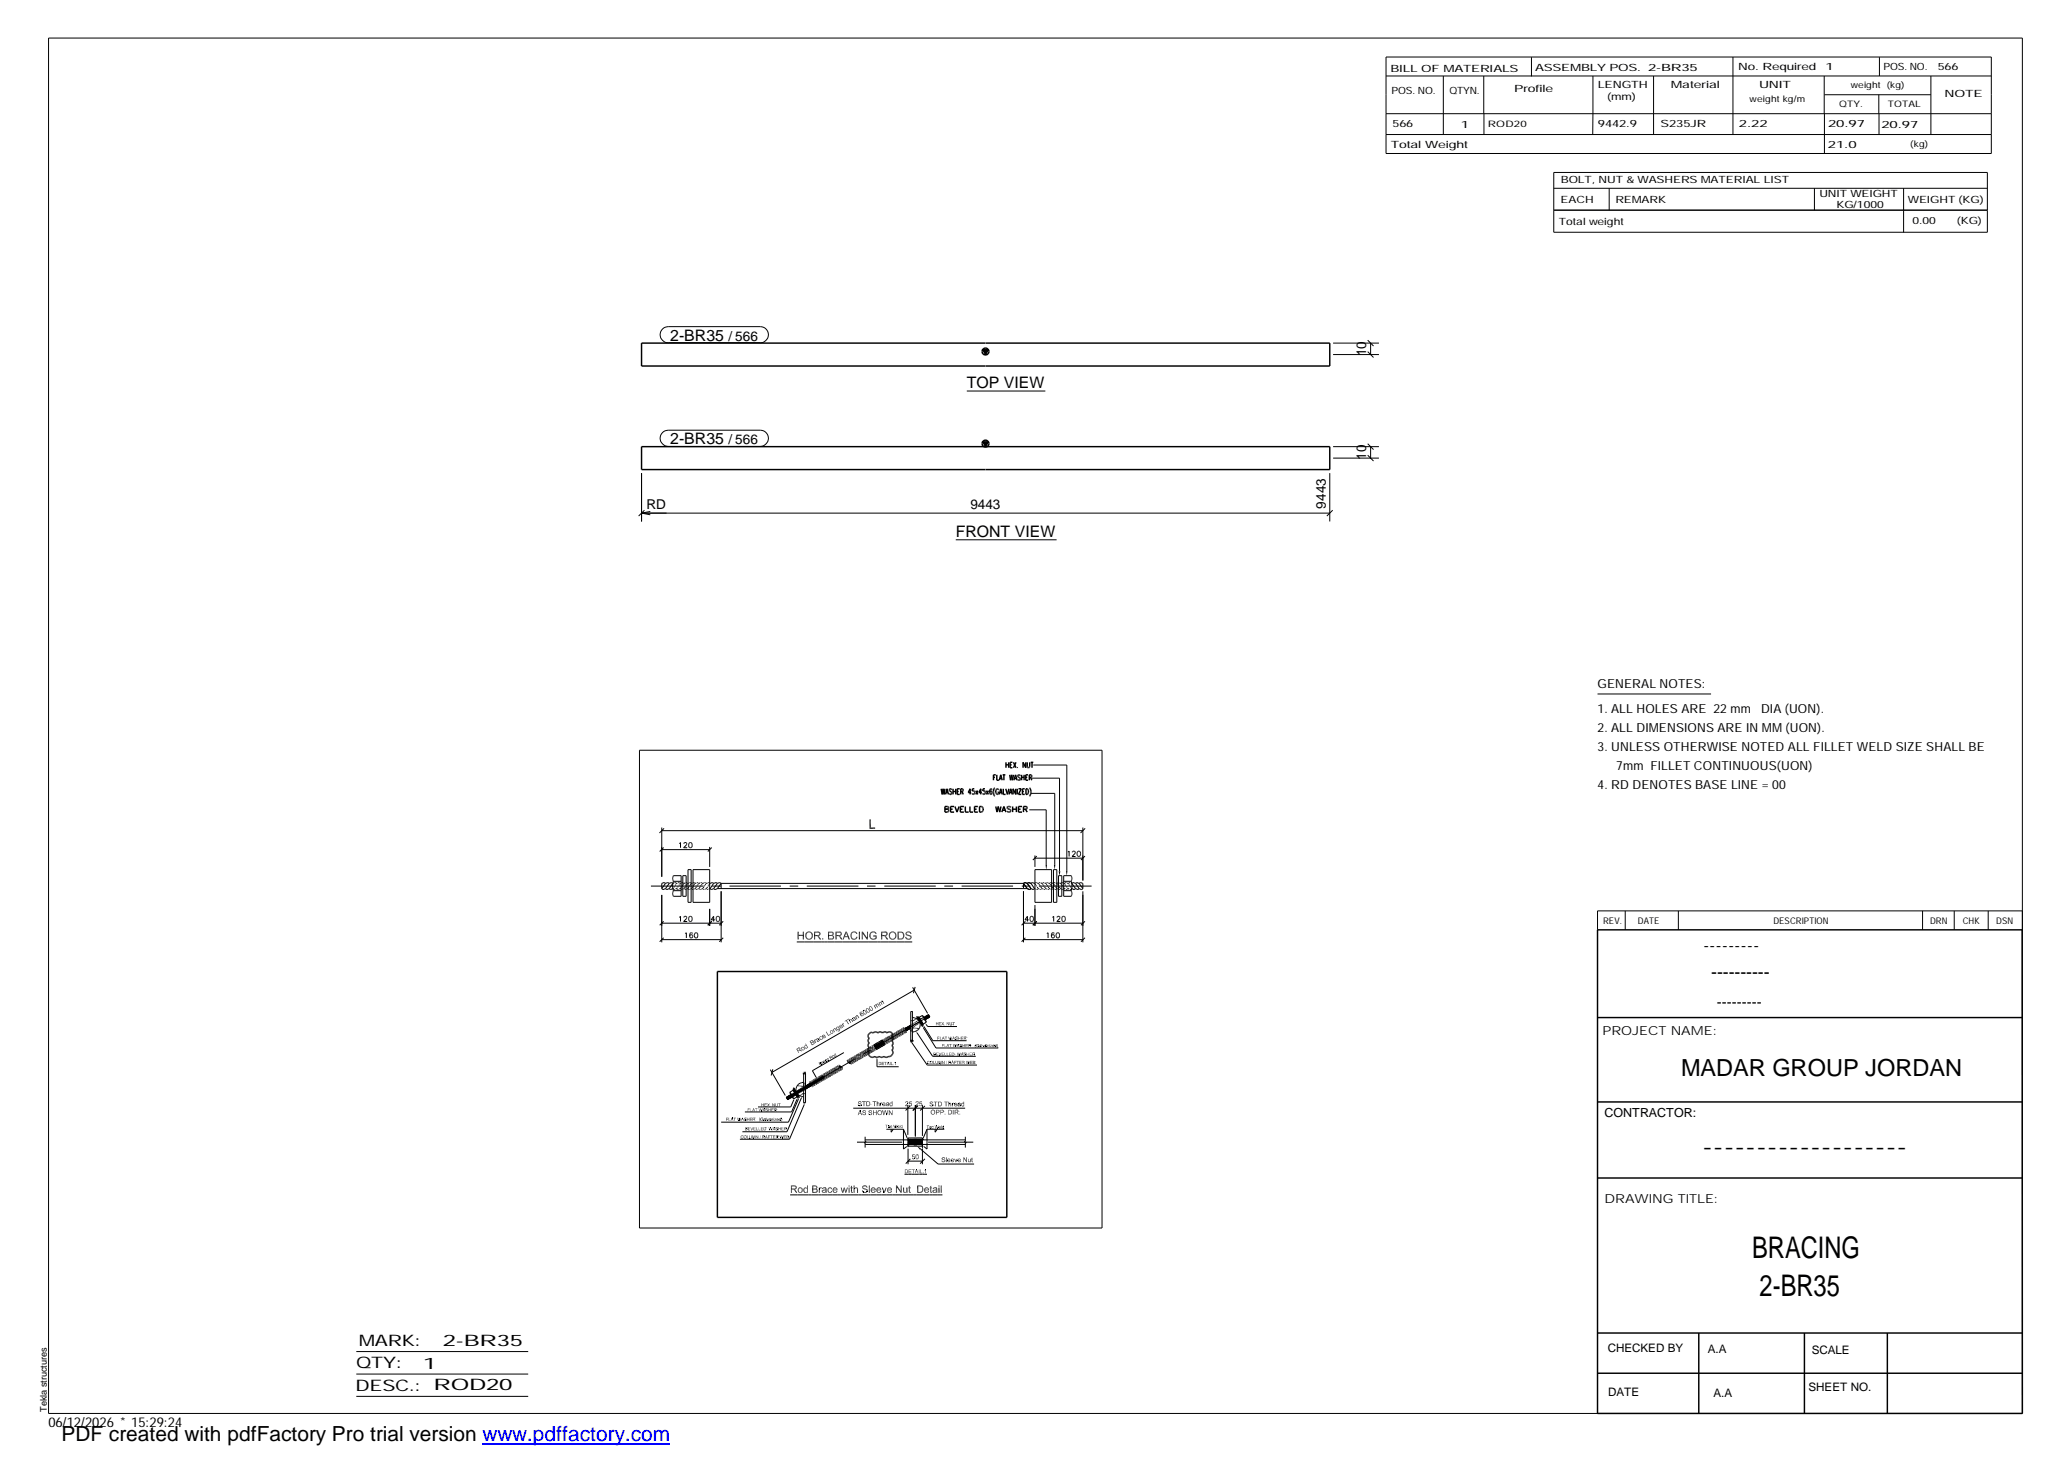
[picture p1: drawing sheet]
<svg xmlns="http://www.w3.org/2000/svg" width="420mm" height="297mm" viewBox="0 0 420 297" stroke-linecap="round" stroke-linejoin="round" font-family="sans-serif">
<defs><g id="words">
<g font-size="6.1">
<text x="356" y="255.5">BRACING</text>
<text x="357.5" y="263.3">2-BR35</text>
</g>
<text font-size="4.8" x="341.5" y="218.6">MADAR GROUP JORDAN</text>
<text font-size="4.2" x="12.5" y="292.7">PDF created with pdfFactory Pro trial version www.pdffactory.com</text>
<g font-size="3.6">
<text x="346.1" y="193.2">---------</text>
<text x="347.7" y="198.6">----------</text>
<text x="345.8" y="234.2">-------------------</text>
</g>
<g font-size="3.2">
<text x="136.2" y="69.2">2-BR35</text>
<text x="196.4" y="78.9">TOP VIEW</text>
<text x="136.2" y="90.3">2-BR35</text>
<text x="194.2" y="109.2">FRONT VIEW</text>
<text x="72.9" y="273.5">MARK:</text>
<text x="90" y="273.5">2-BR35</text>
<text x="72.4" y="278">QTY:</text>
<text x="86" y="278.1">1</text>
<text x="72.2" y="282.6">DESC.:</text>
<text x="88.1" y="282.4">ROD20</text>
</g>
<text font-size="3" x="348.8" y="204.5">---------</text>
<g font-size="2.8">
<text x="148" y="69.2">/ 566</text>
<text x="277.6" y="72.4" transform="rotate(-90 277.6 72.4)">10</text>
<text x="148" y="90.3">/ 566</text>
<text x="277.6" y="93.5" transform="rotate(-90 277.6 93.5)">10</text>
<text x="131.4" y="103.4">RD</text>
<text x="197.1" y="103.3">9443</text>
<text x="269.4" y="103.4" transform="rotate(-90 269.4 103.4)">9443</text>
<text x="9.8" y="290">06/12/2026 * 15:29:24</text>
</g>
<g font-size="2.5">
<text x="324.6" y="139.9">GENERAL NOTES:</text>
<text x="324.6" y="148.7">2. ALL DIMENSIONS ARE IN MM(UON).</text>
<text x="324.6" y="144.9">1. ALL HOLES ARE 22 mm</text>
<text x="357.8" y="144.9">DIA (UON).</text>
<text x="324.6" y="152.5">3. UNLESS OTHERWISE NOTED ALL FILLET WELD SIZE SHALL BE</text>
<text x="324.6" y="160.2">4. RD DENOTES BASE LINE = 00</text>
<text x="328.4" y="156.4">7mm FILLET CONTINUOUS(UON)</text>
<text x="325.6" y="210.3">PROJECT NAME:</text>
<text x="326" y="226.9">CONTRACTOR:</text>
<text x="326" y="244.4">DRAWING TITLE:</text>
</g>
<g font-size="2.4">
<text x="326.7" y="274.7">CHECKED BY</text>
<text x="347" y="275">A.A</text>
<text x="368.1" y="275.1">SCALE</text>
<text x="326.7" y="283.6">DATE</text>
<text x="348.1" y="283.9">A.A</text>
<text x="367.5" y="282.6">SHEET NO.</text>
</g>
<g font-size="2">
<text x="282.5" y="14.6">BILL OF MATERIALS</text>
<text x="311.9" y="14.4">ASSEMBLY POS.</text>
<text x="324.6" y="17.9">LENGTH</text>
<text x="334.9" y="14.4">2-BR35</text>
<text x="339.5" y="17.9">Material</text>
<text x="353.1" y="14.2">No. Required</text>
<text x="357.4" y="17.9">UNIT</text>
<text x="370.9" y="14.2">1</text>
<text x="382.7" y="14.2">POS. NO.</text>
<text x="393.7" y="14.3">566</text>
<text x="282.7" y="19.1">POS. NO.</text>
<text x="294.5" y="19">QTYN.</text>
<text x="307.6" y="18.7">Profile</text>
<text x="326.5" y="20.4">(mm)</text>
<text x="395.1" y="19.6">NOTE</text>
<text x="282.9" y="25.8">566</text>
<text x="296.8" y="26">1</text>
<text x="324.7" y="25.9">9442.9</text>
<text x="337.4" y="25.9">S235JR</text>
<text x="353.3" y="25.9">2.22</text>
<text x="371.4" y="25.9">20.97</text>
<text x="382.3" y="25.9">20.97</text>
<text x="282.6" y="30.1">Total Weight</text>
<text x="371.4" y="30">21.0</text>
<text x="317.1" y="41.3">EACH</text>
<text x="317.1" y="37.2">BOLT, NUT &amp; WASHERS MATERIAL LIST</text>
<text x="328.2" y="41.3">REMARK</text>
<text x="369.7" y="40.1">UNIT WEIGHT</text>
<text x="387.6" y="41.2">WEIGHT (KG)</text>
<text x="316.7" y="45.7">Total weight</text>
<text x="373.1" y="42.2">KG/1000</text>
<text x="388.6" y="45.6">0.00</text>
<text x="397.6" y="45.5">(KG)</text>
</g>
<g font-size="1.9">
<text x="325.7" y="187.8">REV.</text>
<text x="332.8" y="187.6">DATE</text>
<text x="360.3" y="187.7">DESCRIPTION</text>
<text x="392.1" y="187.6">DRN</text>
<text x="398.8" y="187.6">CHK</text>
<text x="405.6" y="187.7">DSN</text>
<text x="9.5" y="286.8" transform="rotate(-90 9.5 286.8)">Tekla structures</text>
</g>
<g font-size="1.8">
<text x="376" y="17.9">weight (kg)</text>
<text x="355.5" y="20.7">weightkg/m</text>
<text x="373.6" y="21.7">QTY.</text>
<text x="383.5" y="21.8">TOTAL</text>
<text x="302.3" y="25.9">ROD20</text>
<text x="388.1" y="29.8">(kg)</text>
</g>
</g></defs>
<g fill="none" stroke="#000" stroke-width=".3">
<path d="M130.3 69.7h139.9v4.7h-139.9zM199.7 71.1h1.1l-.6 .9zM130.3 90.7h139.9v4.7h-139.9zM199.7 89.8h1.1l-.6 .9zM201.8 157.9h.3M202.3 157.4h-.5v1.1M202.5 157.4v1.1h.4M203 158.5l.3-1.1 .3 1.1M203.2 158.2h.3M203.7 157.4h.6M204 157.4v1.1M204.4 154.9v1.1"/>
<path d="M204.4 155.4h.5M204.9 154.9v1.1M205.1 157.4l.2 1.1 .2-1.1 .2 1.1 .2-1.1M205.2 155.4h.3M205.7 154.9h-.5v1.1h.5M205.9 154.9l.5 1.1M206 158.5l.3-1.1 .3 1.1M206.1 158.2h.4M206.4 154.9l-.5 1.1M206.8 155.9h.1M207.3 157.6a.27 .27 0 0 0-.4-.2 .27 .27 0 0 0 0 .5l.3 .2a.29 .29 0 0 1 0 .4 .29 .29 0 0 1-.4-.1M207.6 157.9h.5"/>
<path d="M207.6 157.4v1.1M208.1 157.4v1.1M208.4 154.9v1.1l-.5-1.1v1.1M208.4 157.9h.3M208.7 154.9v.8l.2 .3 .3-.1v-1M208.9 157.4h-.5v1.1h.5M209.4 157.9l.2 .6M209.4 154.9h.5M209.5 157.9h-.4M209.6 157.8l-.1-.3-.4-.1v1.1M209.6 157.8l-.1 .1M209.7 154.9v1.1"/>
<path d="M191.2 160.3l.2 1.1 .2-1.1 .2 1.1 .2-1.1M192 163.9h.7v.3l-.2 .2 .2 .1v.4l-.7 .1zM192 164.4h.5M192.1 161.4l.3-1.1 .3 1.1M192.2 161h.4M193.1 164.4h.4M193.4 160.4l-.2-.1h-.3v.4l.4 .2 .1 .3-.2 .2-.3-.2M193.6 160.3v1.1M193.6 160.8h.6M193.8 163.9h-.7v1.1h.7M194 163.9l.4 1.1 .5-1.1M194.2 160.3v1.1"/>
<path d="M194.5 160.8h.3M195 160.3h-.5v1.1h.5M195.1 164.4h.4M195.5 160.8l.2 .6M195.7 160.7v-.4h-.5v1.1M195.7 160.7l-.5 .1M195.7 160.7h.1M195.8 163.9h-.7v1.1h.7M196.1 163.9v1.1h.7M197.1 163.9v1.1h.6M197.3 161h-.6l.4-.7v1.1M198 160.3h-.4l-.1 .4a.33 .33 0 0 1 .5 .3 .33 .33 0 0 1-.5 .3v-.1"/>
<path d="M198 164.4h.4M198.2 160.6l.5 .8M198.7 160.6l-.5 .8M198.7 163.9h-.7v1.1h.7M199 163.9h.4a.61 .61 0 0 1 .4 .5 .61 .61 0 0 1-.4 .6h-.4zM199.5 161h-.6l.4-.7v1.1M200.1 160.3h-.4v.4a.33 .33 0 0 1 .5 .3 .33 .33 0 0 1-.5 .3l-.1-.1M200.4 160.6l.4 .8M200.8 160.6l-.4 .8M201.2 160.7l.3 .2v.3l-.2 .2a.43 .43 0 0 1-.1-.7zM201.5 160.4v-.1h-.3l-.1 .7M202.1 160a1.59 1.59 0 0 0 0 1.8"/>
<path d="M202.3 163.9l.3 1.1 .2-1.1 .3 1.1 .3-1.1M202.9 160.5a.31 .31 0 0 0-.4-.2 .31 .31 0 0 0-.2 .4l.1 .5 .2 .2 .3-.3v-.2h-.2M203 161.4l.3-1.1 .3 1.1M203.2 161h.3M203.5 165l.5-1.1 .4 1.1M203.7 164.6h.5M203.8 160.3v1.1h.5M204.3 160.3l.4 1.1 .3-1.1M205 161.4l.4-1.1 .3 1.1M205.1 161h.4M205.4 164l-.3-.1-.5 .1 .1 .3 .6 .2 .1 .2v.1l-.3 .2-.5-.2M205.7 164.4h.8"/>
<path d="M205.7 163.9v1.1M206.4 160.3v1.1l-.6-1.1v1.1M206.5 163.9v1.1M206.7 160.3v1.1M206.9 160.3h.6l-.6 1.1h.6M206.9 164.4h.4M207.6 163.9h-.7v1.1h.7M207.7 160.8h.3M207.9 164.4l.7-.1v-.4h-.7v1.1M208.2 160.3h-.5v1.1h.5M208.3 164.4l.4 .6M208.4 160.3a.61 .61 0 0 1 .6 .4 .61 .61 0 0 1-.2 .6l-.4 .1z"/>
<path d="M209.2 160a1.4 1.4 0 0 1 0 1.8M145.8 197.4h58.8v49.9h-58.8zM324.6 188.9h86.2l.1 98.3h-86.3zM176.4 210.2a.68 .68 0 0 1 1-.3 .55 .55 0 0 1 1 0v-.1a.54 .54 0 0 1 .9 .1l.1-.1a.58 .58 0 0 1 .9 .1 .61 .61 0 0 1 1 .1l.1 .3-.2 .3a.54 .54 0 0 1 0 .9 .54 .54 0 0 1 0 .9l.2 .4-.2 .6a.63 .63 0 0 1-.1 1.1l-.3 .2-.3-.1a.59 .59 0 0 1-.9 0 .59 .59 0 0 1-1 0 .59 .59 0 0 1-.9 0 .69 .69 0 0 1-.9 .1 .69 .69 0 0 1-.2-.9l-.2-.4 .2-.6a.54 .54 0 0 1 0-.9 .54 .54 0 0 1 0-.9l-.2-.4zM186.5 206.6l1.1 1.7zM324.6 206.7h86.3M161.1 221.3l1.1 1.7zM324.6 239.3h86.3M324.6 223.9h86.3M324.6 270.8h86.3M324.6 279h86.3M345.1 270.8v16.4"/>
<path d="M366.6 270.8v16.4M383.5 270.8v16.4"/>
<circle cx="200.2" cy="71.4" r=".7"/>
<circle cx="200.2" cy="90.1" r=".7"/>
</g>
<g fill="#000">
<path d="M199.7 71.1h1.1l-.6 .9zM199.7 89.8h1.1l-.6 .9zM176.7 166.5h.2l-.2 1.9zM176.9 166.5v1.6l-.2 .3zM176.9 168.1h.9v.3zM176.9 168.1l.9 .3h-1.1zM212.4 175.8h.3l-.1 .9zM214.1 175.7h.3l-.1 1zM215.1 177h.3l-.1 1zM216.6 177h.3l-.2 .9zM162.3 189.9l-.2 1zM162.1 189.3l.2 .6-.2 1z"/>
<path d="M162.1 189.3h.2v.6zM162.3 190.1v.8h-.2zM163.1 189.3h.2l-.2 .6zM163.3 189.3l-.2 .8zM162.3 189.9l.8 .2h-.8zM162.3 189.9h.8v.2zM163.3 189.3v1.6l-.2-.8zM163.1 190.1l.2 .8h-.2zM163.6 190.1h.2v.2zM163.7 189.6l-.1 .5zM163.8 189.5l-.2 .6zM163.8 189.5l.1 .2-.3 .4z"/>
<path d="M163.9 189.7l-.3 .4zM163.8 190.3l.1 .2h-.2zM163.7 190.4l.1-.1zM163.6 190.2l.2 .1-.1 .1zM163.6 190.1l.2 .2zM163.8 189.5l.4-.2zM163.8 189.5l.6-.2zM163.8 189.5l.6-.2-.1 .1zM163.8 189.5l.5-.1zM163.6 190.1l.2-.2v.2zM163.8 189.5l.2 .1-.1 .1zM163.7 190.5l.2 .2z"/>
<path d="M163.7 190.5h.2v.2zM163.9 190.5v.2zM164 190.6v.2zM163.8 189.5h.3zM164.3 190.7h.1v.2zM164 190.9h.4zM164 190.8l.4 .1zM164 190.7l.4 .2-.4-.1zM164 190.7l.4 .2zM164.4 190.7h.1l-.1 .2zM164.4 189.3h.3zM164.4 189.3l.4 .1z"/>
<path d="M164.4 189.3l.4 .1-.2 .1zM164.4 189.3l.2 .2zM164.4 189.3v.1h-.1zM164.4 189.3l.1 .1zM164.5 190.7h.2l.1 .1zM164.5 190.7l.3 .1zM164.5 190.7l.2 .2h-.2zM164.5 190.7l-.1 .2zM164.8 189.4l-.1 .2zM164.8 190.5h.3l-.3 .1zM164.8 190.6l.3-.1zM164.8 190.6h.2l-.2 .2z"/>
<path d="M164.8 189.4l.2 .2zM164.8 189.4l.3 .2zM164.8 189.4l.3 .2-.3 .1zM164.8 189.4v.3zM164.6 189.5l.2-.1zM164.7 190.7l.1 .1zM164.7 190.7l.1-.1v.2zM164.8 189.8l.3-.2zM164.9 190.1h.2l-.2 .1zM165.1 189.6v.4zM165.1 189.6v.4h-.2zM164.9 189.8l.2-.2-.2 .4z"/>
<path d="M164.8 189.7l.3-.1zM165.1 190.1v.3zM165.1 190.1v.4zM165.1 190.1v.4h-.3zM164.9 190.2l.2-.1-.3 .4zM164.9 190.1l.2-.1v.1zM164.9 190h.2l-.2 .1zM165.4 189.3l.2 .7-.2 .9zM165.4 189.3h.7v.2zM165.4 189.3l.7 .2h-.5zM165.6 190.2v.7h-.2zM165.6 190l-.2 .9z"/>
<path d="M165.6 190h.5l-.2 .2zM165.6 190l.3 .2h-.3zM165.4 189.3l.2 .2v.5zM166.1 190l-.2 .2zM166.1 190l-.1 .2zM166.1 190v.2zM166.1 189.3h.3zM166.1 189.3h.4zM166.1 189.3h.4l-.1 .2zM166.1 189.3l.3 .2zM166.1 190.2l.1-.1zM166.2 190.1v.2z"/>
<path d="M166.2 190l-.1 .2zM166.1 189.3l.1 .2zM166.2 190v.1l-.1 .1zM166.2 190h.1l-.1 .1zM166.2 190.4l.2-.2-.1 .3zM166.4 190.2l-.1 .3zM166.4 190.3l.1 .1-.2 .1zM166.2 190.3l.1-.1zM166.3 190.2l-.1 .2zM166.3 190h.3zM166.3 190l.2 .1h-.1zM166.3 190l.1 .1h-.2z"/>
<path d="M166.3 189.9l.3 .1zM166.5 189.3l-.1 .3zM166.5 189.7h.2zM166.4 189.6l.2-.1-.1 .2zM166.6 189.5l-.1 .2zM166.5 189.7l.2-.1zM166.5 190.4l-.2 .2zM166.3 190.5l.2-.1zM166.5 189.3l.1 .2zM166.5 189.3l.1 .2-.2 .1zM166.5 190.4l.3 .5h-.3zM166.3 190.6l.2-.2v.5z"/>
<path d="M166.4 189.9l.2 .1zM166.7 189.7l-.1 .2zM166.7 189.7l-.1 .3zM166.5 189.9l.2-.2-.1 .3zM166.5 189.8l.2-.1zM167 190.7h.3l-.3 .2zM167 190.9l.3-.2v.2zM168.2 189.3h.7l-.1 .2zM168.2 189.3l.6 .2zM168.4 190.1v.6l-.2 .2zM168.4 190h.4v.1zM168.4 190l.4 .1h-.4z"/>
<path d="M168.2 189.3l.2 .8-.2 .8zM168.2 189.3l.2 .8zM168.2 189.3l.2 .2v.5zM168.8 190l.1 .1zM168.2 190.9l.2-.2 .5 .2zM168.4 190.7h.5v.2zM168.9 189.3l-.1 .2zM168.9 190.7l.1 .2zM169 190.7l.1 .2zM169 189.9l.2 .1zM168.9 189.3l.1 .2h-.1zM168.9 189.3l.1 .2z"/>
<path d="M169 189.3h.1l-.1 .2zM168.9 190.7l.2 .2zM169.2 190l-.1 .2zM169.1 189.3l-.1 .2zM169.1 189.3v.2zM169.1 190.7l.2 .1zM169.1 189.9h.2zM169.1 189.9h.2l-.1 .1zM169.2 189.3l-.1 .3zM169.2 189.3l.1 .1-.2 .2zM169.1 189.6l.2-.1zM169.2 190l.1 .1z"/>
<path d="M169.2 190l.1 .1-.1 .1zM169.2 190v.2zM168.9 190.1l.3-.1zM168.9 190h.3l-.3 .1zM168.9 190h.3zM169.2 189.7h.2zM169.2 190.5l.2 .1zM169.2 190.4h.3zM169.2 190.3l.2-.1zM169.4 190.2l-.2 .2zM169.2 190.4l.2-.2 .1 .2zM169.2 190.8h.1z"/>
<path d="M169.1 190.9l.2-.1zM169 190.7l.3 .1-.2 .1zM169 190.7l.3 .1zM169.2 190.2l.1-.1zM169.3 190.1l-.1 .2zM169.3 189.5l.1 .1zM169.3 189.5l.1 .2zM169.3 189.5l.1 .2h-.2zM169.2 189.6l.1-.1zM169.4 189.7l-.1 .2zM169.2 189.9l.2-.2-.1 .2zM169.2 189.8l.2-.1z"/>
<path d="M169.4 190.6l-.1 .1zM169.4 190.6l-.1 .2zM169.2 190.6h.2l-.1 .2zM169.2 190.6h.2zM169.5 190.4l-.1 .2zM169.2 190.5l.3-.1-.1 .2zM169.8 189.3l.2 .7-.2 .9zM169.8 189.3h.7v.2zM169.8 189.3l.7 .2h-.5zM170 190.2v.7h-.2zM170 190l-.2 .9zM170 190h.4l-.2 .2z"/>
<path d="M170 190l.2 .2h-.2zM169.8 189.3l.2 .2v.5zM170.4 190l-.2 .2zM170.4 190l-.1 .2zM170.4 190v.2zM170.5 190l-.1 .2zM170.5 189.3h.2zM170.5 189.3h.3zM170.5 189.3h.3l-.1 .2zM170.5 189.3l.2 .2zM170.4 190.2l.2-.1zM170.6 190.1l-.1 .2z"/>
<path d="M170.5 190l.1 .1-.2 .1zM170.5 190h.1v.1zM170.5 189.3l.1 .2zM170.5 190.3l.1-.1zM170.6 190.2v.2zM170.6 190h.3zM170.6 190l.3 .1h-.2zM170.6 190l.1 .1h-.1zM170.7 190.2l-.1 .3v-.1zM170.7 190.2l-.1 .3zM170.8 190.3l.1 .1-.3 .1zM170.7 189.9l.2 .1z"/>
<path d="M170.8 189.3l-.1 .3zM170.8 189.7h.2zM170.8 189.6l.1-.1-.1 .2zM170.9 189.5l-.1 .2zM170.8 189.7l.2-.1zM170.7 190.6l.2-.2zM170.6 190.5l.3-.1zM170.9 189.3v.2zM170.9 189.3v.2l-.1 .1zM170.9 189.3l-.2 .3zM170.9 190.4l.3 .5h-.3zM170.7 190.6l.2-.2v.5z"/>
<path d="M171 189.7v.2zM171 189.7l-.1 .3zM170.8 189.9l.2-.2-.1 .3zM170.8 189.8l.2-.1zM171.7 190.2l-.5 .7zM171.6 190.4l-.2 .5h-.2zM171.8 189.3v.5zM171.8 189.3v.4zM171.8 189.3l.1 .2zM171.8 189.8l-.6 1.1zM171.8 189.3v.5l-.6 1.1zM171.8 189.3h.2l-.1 .2z"/>
<path d="M172 189.3l-.1 .2zM172 189.3v.4l-.1-.2zM172 189.3v.5zM172 189.3l.2 .9-.2-.4zM172 189.3l.3 1.1zM172 189.3l.7 1.6-.4-.5zM171.7 190.2l.6 .2h-.7zM171.7 190.2h.5l.1 .2zM172.3 190.4l.4 .5h-.3zM172.8 189.7l.2 .2h-.2zM172.8 189.9h.2v.1zM172.8 190.1h.2l-.2 .1z"/>
<path d="M172.8 190.2l.2-.1v.1zM172.9 189.6l.2 .2zM172.8 189.7l.3 .1zM172.8 190.2l.1 .3zM172.8 190.2h.2l-.1 .3zM173 190.2l-.1 .3zM172.9 190.5h.2zM172.8 190.1l.2-.1zM172.8 189.9l.2 .1-.2 .1zM172.9 190.5l.1-.1zM172.9 190.6l.2 .2zM172.9 190.5l.2 .3z"/>
<path d="M172.9 190.5h.2v.3zM173.1 190.5v.3zM173.2 190.7l-.1 .1zM173.1 189.3l.1 .3zM173.1 189.3l.1 .2zM172.9 189.6h.3zM173.1 189.4l.1 .2h-.3zM173.1 189.4l.1 .2zM173.2 190.6l-.1 .2zM173.1 189.3l.3 .1zM173.2 189.3h.2v.1zM173.4 189.3v.1z"/>
<path d="M173.4 190.7l.1 .2zM173.5 189.3h.4zM173.5 189.3l.4 .1zM173.5 189.3l.4 .1-.2 .1zM173.5 189.3l.2 .2zM173.5 189.3l-.1 .1zM173.2 190.9h.3zM173.1 190.8l.4 .1zM173.1 190.8l.2-.1 .2 .2zM173.3 190.7l.2 .2zM173.5 190.7v.2zM173.5 189.3l.1 .1z"/>
<path d="M173.8 190.6l.1 .2zM173.9 189.4v.2zM173.9 189.4l.3 .2zM173.9 189.4l.3 .3zM173.9 189.4l.3 .3h-.3zM173.9 189.4v.3zM173.7 189.5l.2-.1zM173.7 190.9l.2-.1zM173.5 190.9l.4-.1zM173.6 190.7l.3 .1-.4 .1zM173.6 190.7l.3 .1zM174 190.3l.2 .1h-.3z"/>
<path d="M173.9 189.7h.3zM174.2 190.4l-.2 .3zM174.2 190.4l-.3 .4zM173.9 190.6l.3-.2-.3 .4zM173.9 190.4h.3l-.3 .2zM174.5 189.3h.2l-.2 1.6zM174.7 189.3v1.6h-.2zM175.1 189.3h.2v.3zM175.3 189.6v1.3h-.2zM175.1 189.3l.2 .3-.2 1.3zM175.3 189.3l.8 1.2v.4zM175.3 189.3l.8 1.6-.8-1.3z"/>
<path d="M176.1 189.3h.2l-.2 1.2zM176.3 189.3v1.6l-.2-.4zM176.1 190.5l.2 .4h-.2zM176.7 189.6l-.1 .4zM176.7 189.6l.2 .3-.3 .1zM176.6 190l.3-.1v.1zM176.6 190.1h.3v.1zM176.7 189.6h.3zM176.8 189.6l.1-.2zM176.9 189.4l.1-.1-.3 .3zM177 189.3l.1 .2-.4 .1zM176.7 189.6l.4-.1z"/>
<path d="M176.7 189.6l.2 .3zM176.6 190.2l.1 .3zM176.6 190.1l.1 .4zM176.6 190.1l.3 .1-.2 .3zM176.9 190.2l-.2 .3zM176.7 190.5h.3zM176.6 190.1l.3-.1zM176.6 190h.3l-.3 .1zM176.9 190.4l-.2 .1zM176.7 189.6l.2 .2zM177 189.3l.2 .2zM177 189.3h.3z"/>
<path d="M177 189.3h.3l.1 .1zM177 189.3l.4 .1zM176.8 190.6l.2 .2zM176.7 190.5l.3 .3zM176.7 190.5h.3v.3zM177 190.5v.3zM177.1 190.7l-.1 .1zM177.1 190.6l-.1 .2zM177.3 189.3l.1 .1zM177.4 190.7l.1 .2zM177.1 190.9h.4zM177 190.8l.5 .1z"/>
<path d="M177 190.8l.2-.1 .3 .2zM177.2 190.7l.3 .2zM177.4 189.3l.1 .1zM177.5 189.3h.3zM177.5 189.3h.3l-.2 .2zM177.5 189.3l.1 .2zM177.6 190.7l.2 .2zM177.8 189.3l-.1 .2zM177.5 190.7l.2 .2h-.2zM177.5 190.7h.1l.1 .2zM177.8 189.3l.1 .1zM177.8 189.3l.2 .2z"/>
<path d="M177.8 189.3l.2 .2-.2 .1zM177.8 189.3v.3zM177.6 189.5l.2-.2zM177.8 189.6l.2-.1zM177.4 190.1l.5 .2h-.5zM177.4 190.1h.7l-.2 .2zM177.7 190.7l.2 .1zM178 189.5l.1 .1zM178 189.5l.1 .1-.2 .1zM178 189.5l-.1 .2zM177.9 189.8l.2-.1zM177.9 189.7l.2-.1z"/>
<path d="M178.1 190.1v.6l-.2-.1zM177.9 190.3l.2-.2-.2 .5zM177.9 190.8l.2-.1zM177.8 190.7h.3l-.2 .1zM177.8 190.7h.3zM179 189.3l.2 .7-.2 .9zM179 189.3h.7v.2zM179 189.3l.7 .2h-.5zM179.2 190.2v.7h-.2zM179.2 190l-.2 .9zM179.2 190h.5l-.2 .2zM179.2 190l.3 .2h-.3z"/>
<path d="M179 189.3l.2 .2v.5zM179.7 190l-.2 .2zM179.7 190l-.1 .2zM179.7 190v.2zM179.7 189.3h.3zM179.7 189.3h.4zM179.7 189.3h.4l-.1 .2zM179.7 189.3l.3 .2zM179.7 190.2l.2-.1zM179.9 190.1l-.1 .2zM179.8 190l-.1 .2zM179.7 189.3l.1 .2z"/>
<path d="M179.8 190l.1 .1-.2 .1zM179.8 190h.1v.1zM180 190.2l-.1 .3zM180 190.3l.1 .1-.2 .1zM179.8 190.3l.1-.1zM179.9 190.2v.2zM179.9 190h.3zM179.9 190l.3 .1h-.2zM179.9 190l.1 .1h-.1zM180 189.9l.2 .1zM180.1 189.3l-.1 .3zM180.1 189.7h.2z"/>
<path d="M180 189.6l.3-.1-.2 .2zM180.3 189.5l-.2 .2zM180.1 189.7l.2-.1zM180.1 190.4l-.1 .2zM179.9 190.5l.2-.1zM180.1 189.3l.2 .2zM180.1 189.3l.2 .2-.3 .1zM180.2 190.4l.3 .5h-.3zM180 190.6l.2-.2v.5zM180.3 189.7v.2zM180.3 189.7l-.1 .3zM180.1 189.9l.2-.2-.1 .3z"/>
<path d="M180.1 189.8l.2-.1zM180.6 190.1h.2v.2zM180.7 189.6l-.1 .5zM180.7 189.6l.1-.1-.2 .6zM180.8 189.5l.1 .2-.3 .4zM180.9 189.7l-.3 .4zM180.8 190.3l.1 .2h-.2zM180.6 190.4l.2-.1zM180.6 190.2l.2 .1-.2 .1zM180.6 190.1l.2 .2zM180.8 189.5l.4-.2zM180.8 189.5l.6-.2z"/>
<path d="M180.8 189.5l.6-.2-.2 .1zM180.8 189.5l.4-.1zM180.6 190.1l.2-.2v.2zM180.8 189.5l.2 .1-.1 .1zM180.7 190.5l.1 .2zM180.7 190.5h.2l-.1 .2zM180.9 190.5l-.1 .2zM181 190.6l-.1 .2zM180.8 189.5h.3zM181.2 190.7h.2v.2zM181 190.9h.4zM180.9 190.8l.5 .1z"/>
<path d="M180.9 190.8l.2-.1 .3 .2zM181.1 190.7l.3 .2zM181.4 190.7h.1l-.1 .2zM181.4 189.3h.3zM181.4 189.3l.3 .1zM181.4 189.3l.3 .1-.1 .1zM181.4 189.3l.2 .2zM181.4 189.3v.1h-.2zM181.4 189.3v.1zM181.5 190.7h.2v.1zM181.5 190.7l.2 .1zM181.5 190.7l.2 .2h-.3z"/>
<path d="M181.5 190.7l-.1 .2zM181.7 189.4v.2zM181.7 190.6l.3-.1zM181.7 190.6h.2l-.1 .2zM181.7 189.4l.3 .2zM181.7 189.4l.3 .2-.2 .1zM181.7 189.4l.1 .3zM181.6 189.5l.1-.1zM181.7 190.7l.1 .1zM181.7 190.7v-.1l.1 .2zM181.8 189.8l.2-.2zM181.9 190.1h.2l-.2 .1z"/>
<path d="M182 189.6l.1 .4zM182 189.6l.1 .4h-.2zM182 189.6l-.1 .4zM181.8 189.7l.2-.1zM182.1 190.1v.3zM182.1 190.1l-.1 .4zM182.1 190.1l-.1 .4h-.2zM181.9 190.2l.2-.1-.3 .4zM181.9 190.1l.2-.1v.1zM181.9 190h.2l-.2 .1zM182.4 189.3h.5v.2zM182.4 189.3l.5 .2z"/>
<path d="M182.6 189.5v1.2l-.2 .2zM182.4 189.3l.2 .2-.2 1.4zM182.4 190.9l.2-.2 .4 .2zM182.6 190.7h.3l.1 .2zM183 190.7l.2 .2zM182.9 190.7l.1 .2zM182.9 189.3l.1 .2h-.1zM182.9 189.3h.1v.2zM183 189.3l.2 .2zM183 189.3h.2v.2zM183.2 189.3v.2zM183.2 190.7l.2 .1z"/>
<path d="M183.2 190.7v.2zM183.1 190.7l.1 .2zM183.2 189.3l.1 .2zM183.2 189.3l.2 .1zM183.2 189.3l.3 .1zM183.2 189.3l.3 .1-.1 .2zM183.2 189.3l.2 .3zM183.3 190.6h.3zM183.3 190.6l.2 .1zM183.5 190.3l.2 .1h-.3zM183.4 190.4h.3zM183.4 190.4l.2 .1z"/>
<path d="M183.4 190.4l.2 .2zM183.5 189.4l-.1 .3zM183.5 189.5l.1 .1-.2 .1zM183.5 190.1h.2zM183.4 189.8l.2-.1-.1 .2zM183.6 189.7l-.1 .2zM183.5 189.9l.2-.1v.2zM183.5 189.9l.2 .2zM183.6 189.6l-.2 .2zM183.4 189.7l.2-.1zM183.7 190.1v.3zM183.5 190.3l.2-.2v.3z"/>
<path d="M183.5 190.1h.2l-.2 .2zM183.5 189.9l.2 .2h-.2zM183.9 190.4h.2zM184 189.5v.2zM184.1 189.5l-.1 .2zM184.1 189.5l.1 .1-.2 .1zM184 189.7l.2-.1zM184 189.7h.2zM183.9 190.4l.1 .3zM183.9 190.4h.2l-.1 .3zM184.1 190.4l-.1 .3zM184.1 189.9v.1z"/>
<path d="M184.1 189.9l.1-.1-.1 .2zM184.1 190.5l.1 .3-.1-.1zM184.1 190.5v.2zM184.2 189.3l.1 .2zM184.2 189.7l-.1 .2zM184 189.9l.2-.2zM184 189.8l.2-.1zM184.2 190.6v.2zM184.1 190.5l.1 .3zM184.2 189.8v.3zM184.2 190.6v.3zM184.1 189.5h.2z"/>
<path d="M184.1 189.4l.2 .1zM184.1 189.4l.1-.1 .1 .2zM184.3 189.9h.1v.2zM184.3 189.9l.1 .2zM184.3 189.9l-.1 .2zM184.4 190.7l-.1 .2zM184.3 190.7v.2zM184.3 190.7l-.1 .2zM184.3 189.3l.1 .1-.1 .1zM184.3 189.3l.1 .1zM184.3 189.3h.2l-.1 .1zM184.5 189.3l-.1 .1z"/>
<path d="M184.4 189.9h.2l-.1 .2zM184.4 189.9l.1 .2h-.1zM184.4 190.7l.1 .2h-.2zM184.4 190.7h.1v.2zM184.5 189.3h.3zM184.5 189.3h.4zM184.5 189.3h.4l-.1 .2zM184.5 189.3l.3 .2zM184.5 189.3l.1 .1h-.2zM184.6 189.9l.1 .1-.1 .2zM184.6 189.9v.3zM184.5 190.7l.1 .2h-.1z"/>
<path d="M184.5 190.7l.1 .2zM184.5 189.3l.2 .1zM184.7 190l.1 .2h-.2zM184.7 190l.1 .2zM184.7 190l.2 .2zM184.6 190.7l.1 .2zM184.8 190.7h.3zM184.8 190.7l.2 .1zM184.9 189.3l-.1 .2zM184.7 190h.2v.2zM184.9 190v.2zM184.9 189.3l.2 .2z"/>
<path d="M184.9 189.3l.2 .2-.2 .1zM184.9 189.3v.3zM184.9 190.1v.2zM184.9 190.6h.3zM184.7 190.9h.2zM184.7 190.7l.2 .2h-.2zM184.7 190.7l.2 .2zM184.9 189.6l.2-.1-.1 .2zM185.1 189.5l-.1 .2zM185 189.7l.1-.1 .1 .1zM185 189.7h.2zM185 190.1v.2z"/>
<path d="M185 190.1v.3zM185 190.1l.1 .1zM185.1 190.2l-.1 .2zM185 190.1l.1 .1-.1 .2zM184.9 190.7h.2zM185 190.4l.2-.1zM185.2 190.3l-.2 .2zM185.2 190.3v.1zM185.2 190.4v.2zM185 190.6l.2-.2v.2zM185 190.5l.2-.1zM185.2 190.3v.1l-.2 .1z"/>
<path d="M161.8 213.1l.3-.2 .1 .1zM161.8 213.1l.4-.1zM161.8 213.1h.2l.1 .3zM162.1 213.4l.2-.1zM162.1 213.4h.2zM162.1 213.5l.2 .4zM162.1 213.4l.2 .5zM162.1 212.9l.2-.1zM162.1 212.9l.2-.1v.2zM162.1 212.9l.2 .1zM161.8 213.1l.3 .3 .2 .5zM162.3 213.3v.1z"/>
<path d="M162.3 212.8v.2zM162.3 212.8l.2 .1zM162.3 212.8l.2 .1-.1 .1zM162.3 212.8l.1 .2zM162.4 213.2l.2-.1zM162.4 213.2h.2zM162.4 213.2l.1 .1zM162.4 213l.1-.1zM162.5 212.9l-.1 .1zM162.4 213l.2-.1zM162.5 213.1h.1zM162.4 213.3v.1z"/>
<path d="M162.6 213v.1zM162.6 213v.1h-.1zM162.6 213l-.1 .1zM162.4 213h.2zM162.6 213.3v.2zM162.7 213.4l.3 .1-.1 .1zM162.7 213.4l.2 .2-.3-.1zM162.7 213.4l-.1 .1zM162.8 212.8h.1zM162.9 212.8l-.1 .1zM162.8 212.9l.2-.1zM162.8 212.9l.1 .1z"/>
<path d="M162.9 213.2h.1zM162.8 213l.1 .2zM162.8 212.9l.1 .3zM162.9 213v.2zM162.9 212.8l.3-.1zM162.9 212.8h.2zM162.8 212.9h.1zM162.9 213.1v.1zM163.1 213.3v.1zM162.9 213.3l.2 .1zM162.9 213.2l.2 .2zM163 213.2l.1 .2z"/>
<path d="M163.2 212.7l.2 .1zM163.2 212.7l.2 .2zM163.2 212.7l.1 .2zM163.1 212.8l.1-.1zM163.1 213.4l.2-.1zM163.2 213.3h.1zM163.3 213.3l.1-.1zM163.4 213.1h.1zM163.4 212.9l.1 .1zM163.4 212.9l.1 .2zM163.4 212.9l.1 .2h-.1zM163.4 212.9v.2z"/>
<path d="M163.3 212.9h.1zM163.5 212.8h.1zM163.4 212.7l.1 .1zM163.5 212.6v.2zM163.5 212.6l-.1 .1zM163.4 212.6h.1zM163.4 212.5h.2zM163.6 212.4v.1zM163.6 212.7l-.1 .1zM163.6 212.8v.2zM163.6 212.4l.1 .1zM163.7 212l.5 .8-.3-.3z"/>
<path d="M163.7 212.9l.1 .1zM163.6 213h.1zM163.7 212.9v.1zM163.7 212.3v.2zM163.7 212.3v.1zM163.6 212.1l.2 .3zM163.8 212.4l.1 .1zM163.7 212l.2 .5zM163.8 213h.1zM163.8 212.9l.1 .1h-.1zM163.8 212.9l.1 .1zM164 212.8v.2z"/>
<path d="M164 212.8l-.1 .2zM163.9 212.9l.1-.1-.1 .2zM163.9 212.9l.1-.1zM163.9 212.5l.3 .3zM163.9 212.6l.3 .2zM164 212.8h.2zM164 212.7l.2 .1zM164.5 211.6l.3-.1zM164.5 211.6l.3 .2zM164.8 211.8h.3zM164.8 211.8h.3l-.3 .1zM164.8 211.4l.1 .1z"/>
<path d="M164.8 211.9l.2 .5zM164.5 211.6l.3 .3 .2 .5zM164.5 211.6l.3 .3zM164.8 211.4h.1zM164.9 211.3l.1 .1zM165 211.7l.1 .1zM165 211.3v.1zM165.1 211.3l-.1 .1zM165.1 211.7h.1zM165.1 211.4h.1zM165.1 211.4v.1zM165.1 211.4h-.1z"/>
<path d="M165.2 211.7h.1zM165.2 211.7h.1v.1zM165.2 211.7l.1 .1zM165.2 211.7l-.1 .1zM165 211.7h.2l-.1 .1zM165 211.7h.2zM165.2 211.4l-.1 .2zM165.2 211.7v.1zM165.2 211.5v.2zM165.2 211.5l-.1 .2zM165.1 211.6l.1-.1zM165 212.2h.3l-.3 .2z"/>
<path d="M165 212.2l.2-.1 .1 .1zM165.2 212.1l.1 .1zM165.4 211.7l-.1 .1zM165.3 211.8l.1-.1zM165.3 211.7v.1zM165.4 212h.1zM165.4 211.9h.1zM165.4 211.9l.1 .1zM165.3 212l.1 .1zM165.3 212.1h.1zM165.4 211.4h.1zM165.4 211.8l.1 .1z"/>
<path d="M165.4 211.8l.1 .1h-.1zM165.4 211.8v.1zM165.3 211.8h.1zM165.5 212l-.1 .1zM165.3 212h.2zM165.5 211.4l.2 .2zM165.5 211.4l.2 .1zM165.5 211.4l.1 .1zM165.5 211.3v.1zM165.5 211.3h.2l-.2 .1zM165.5 211.4l.2-.1zM165.5 211.4l.3 .5h-.1z"/>
<path d="M165.4 211.4l.3 .5zM165.6 211.2h.1zM165.6 211.2h.1v.1zM165.6 211.2l.1 .1zM165.5 211.4l.3 .5zM165.7 211.2v.1zM165.8 211.2l.1-.1zM165.8 211.2l.1 .1zM165.8 211.2h.1v.1zM165.9 211.2v.1zM166 211v.1zM165.8 218.9l.1-.1 .1 .4z"/>
<path d="M165.8 211.1h.1zM165.9 211.4h.2zM166 211l.1 .1zM166 211l.1-.1zM166 211l.2-.1zM166 211h.2zM165.9 211.5h.2zM166 211.6l.1-.1zM166 211.3l.1 .1zM165.9 211.5l.2-.1zM166.1 211.5v.2zM166.1 211.3l.1 .1z"/>
<path d="M166 211.3l.2 .1zM166.2 211.6v.1zM166.1 211.6l.1 .1zM166.2 211.6l.1 .1zM166.2 210.9v.2zM166.3 210.9l-.1 .2zM166.2 211.1l.1-.1zM166.3 211v.1zM166.3 211v.2zM166.3 211.2l-.1 .1zM166.2 211.2h.1zM166.2 211.5l.1 .1z"/>
<path d="M166.3 211.5l.2-.1zM166.3 211.5h.2zM166.4 211.1l-.1 .1zM166.4 211.1l.1 .1h-.2zM166.3 215.9l.2-.1zM166.3 215.9h.2zM166.4 211.3h.1zM166.3 211.2h.2zM166.4 211.4h.1zM166.5 211.2l-.1 .1zM166.3 215.9l.2 .2zM166.5 211.4v.1z"/>
<path d="M166.4 211.4l.1-.1zM166.5 211.3l-.1 .1zM166.5 210.9v.2zM166.6 210.8l-.1 .3zM166.5 211.1h.2zM166.5 216.1h.2zM166.5 211.5l.1-.1zM166.5 210.9l.1-.1zM166.5 210.8h.1zM166.6 216.1v.3zM166.3 215.9l.3 .2v.3zM166.3 215.9l.3 .2z"/>
<path d="M166.6 210.6h.2zM166.6 210.6h.2v.1zM166.6 210.6l.2 .1zM166.5 210.7h.1zM166.6 210.6v.1zM166.5 211.1l.1-.1zM166.6 210.6l.1 .1zM166.8 211.1v.2zM166.6 211.1l.2 .2zM166.5 211.1l.3 .2zM166.7 211.1l.1 .2zM166.8 215.8l-.1 .1z"/>
<path d="M166.8 210.6h.1zM166.8 210.6l.2 .1zM166.8 210.6l.1 .1zM166.8 210.6v.1zM166.7 216.4l.1-.1zM166.9 215.8h.1zM166.9 211.1l.1 .1zM166.8 216.2h.2zM166.8 211.3l.2-.1zM166.8 211.2h.2zM167 211.1h.1zM167 215.8v.1z"/>
<path d="M167 215.8l.1 .4zM166.9 215.8h.1l.1 .4zM167 210.5l.2-.1zM167.1 210.3l-.1 .2zM167 210.5l.2-.2zM167 210.5v.2zM167 210.5h.2l-.2 .2zM167.2 210.5l-.2 .2zM167.1 210.8v.2zM167.1 210.8v.3zM167.1 210.8v.3l-.1-.1zM167 210.9l.1-.1z"/>
<path d="M167.1 210.8h.2zM167.1 210.8l.6-.3zM167 210.7l.2-.1zM167.1 211.1l-.1 .1zM167 211l.1 .1zM167 210.5h.2zM167 215.8l.2 .3zM167.3 215.7l-.1 .1zM167.2 210.3l.2-.1zM167.2 210.3h.2zM167.1 210.8l.2 .1zM167.1 210.8h.2v.1z"/>
<path d="M167.3 210.8v.1zM167.3 210.8l.1 .1zM167.4 210.3h.2zM167.4 210.3l.1 .1zM167.5 215.5v.2zM167.5 210.4h.1zM167.5 215.6v.1zM167.4 210.9h.2zM167.4 210.8l.2 .1zM167.6 210.6h.1zM167.6 210.8l.1-.1zM167.5 210.4l.1-.1z"/>
<path d="M167.5 215.8h.1zM167.6 215.7l-.1 .1zM167.2 210.6l.4-.2-.5 .4zM167.2 210.6l.4-.2zM167.6 215.5v.1zM167.7 215.5l-.1 .1zM167.7 215.3h.1zM167.7 210.6v.1zM167.7 210.6v.1h-.1zM167.6 210.7h.1zM167.6 210.8h.1zM167.6 215.6l.2 .1z"/>
<path d="M167.7 215.6l.1 .1zM167.8 215.8l.1-.1zM167.8 215.7h.1zM168 215.5v.1zM168 215.5l-.1 .1zM168 215.4h.1zM168 215.4l.4-.2zM168.1 215.1l-.1 .1zM168 215.2v.1zM167.9 215.6h.1zM168.1 215.1h.1zM168 215.5h.1z"/>
<path d="M168 215.4l.1 .1zM168.2 215.1l.1 .1zM167.8 209.7l.1-.1 .4 .9zM167.9 209.6l.4 .7v.2zM168.3 210.3l.5-.1zM168.3 210.3l.5-.1-.5 .3zM168.1 215.3l.3-.1-.4 .2zM168.1 215.3l.3-.1zM168.4 215.3l-.1 .1zM168.3 215.4h.1zM168.4 214.7l.3-.1zM168.4 214.7l.3 .2z"/>
<path d="M168.7 209.5v-.1zM168.8 209.4l-.1 .1zM168.7 209.5h.1zM168.7 209.5v.1zM168.7 214.9l.1-.1zM168.7 214.6l.1-.1zM168.7 214.6h.1zM168.7 209.8h.1zM168.6 209.6l.1 .2zM168.7 209.5v.3zM168.7 209.6v.2zM168.7 215v.2z"/>
<path d="M168.7 214.9v.3zM168.7 209.7v.1zM168.4 214.7l.3 .5zM168.8 209.4l.2-.1zM168.8 209.4h.2zM168.8 214.8l-.1 .1zM168.8 214.8v.1zM168.7 209.9l.2 .1zM168.7 209.8l.2 .2zM168.8 209.8l.1 .2zM168.9 214.7l.1-.1zM169 209.9l.2 .1z"/>
<path d="M169 209.3v.2zM169 209.3l.2 .2zM169 209.3l.1 .2zM169 214.9l.2 .1zM169 214.9l.1 .1zM169.2 214.4l-.1 .2zM169.1 214.6l.1-.2zM169.1 214.6l.1-.1zM169.1 209.9h.1zM169.1 209.9l.1 .1zM169.1 214.6v.1zM169.2 214.6l-.1 .1z"/>
<path d="M169 210h.2zM168.9 210h.3zM169.1 209.6l.1-.1zM169.2 209.8l.1-.1zM169.2 209.2l.3 .2zM169.2 209.2h.2zM169.2 209.2l.2 .1zM169.2 209.2h.1zM169.2 214.4h.1zM169.2 209.5l.1 .2zM169.2 209.5v.2zM169.1 209.5h.1z"/>
<path d="M169.2 214.8v.1zM169.1 214.7l.1 .2zM169.2 214.7v.2zM169.2 209.8h.1zM169.5 209l-.2 .1zM169.3 209.1h.2zM169.3 214.4l.2 .1zM169.3 214.4l.1 .1zM169.3 214.9l.1-.1zM169.2 214.9l.2-.1zM169.5 209v.1zM169.5 209.4v.3z"/>
<path d="M169.2 209.2l.3 .2v.3zM169.5 214.5v.1zM169.5 214.5v.2zM169.5 208.9v.2zM169.5 214.4v.1zM169.6 208.9v.2zM169.6 208.9l-.1 .2zM169.7 208.9l-.1 .2zM169.7 209.1l.1-.1zM169.8 209l-.1 .1zM169.7 209.1h.1zM169.7 214l.3 .5z"/>
<path d="M169.7 209.2l.1-.1zM169.7 209l-.1 .1zM169.6 214l.1 .2zM169.8 209.1l.2 .4h-.1zM169.7 209.2l.2 .3zM169.7 214.2l.1 .1zM169.7 214l.1 .3zM169.9 208.8h.1zM169.9 208.8l.1 .1zM169.9 214.5l-.1 .1zM170 209.1h.1zM169.9 209l.1 .1z"/>
<path d="M169.9 208.9l.1 .2zM169.9 208.9h.1v.2zM170 208.9v.2zM169.8 214.3l.2 .2zM169.8 214.4l.2 .1zM170 208.6h.2zM170 208.6h.3zM170 208.6l.2 .1zM170 208.6l.1 .1zM169.9 208.9h.1zM170 209v.1zM169.9 208.8l.2-.1z"/>
<path d="M169.9 208.7h.2zM170.1 209.2v.1zM170 209.2l.1 .1zM170 209.1l.1 .2zM170 209.1h.1v.2zM170.1 209.1v.2zM170.2 209.2l-.1 .1zM170.2 209.5l.1-.1zM170.3 208.5v.3zM170.3 208.6v.2zM170.3 209.4v.1zM170.3 208.5l.3 .5z"/>
<path d="M170.3 208.5l.1 .4zM170.2 209.3l.2-.1zM170.1 209.3l.3-.1zM170.2 209.2h.2l-.3 .1zM170.2 209.2h.2zM170.4 209.2l.1-.1zM170.4 209.4l.1 .1zM170.3 209.5h.2zM170.4 209.5h.1h-.2zM170.4 209.5h.1zM170.5 209.4v.1zM170.5 209.1h.1z"/>
<path d="M170.4 209l.1 .1zM170.5 208.5l.1-.1zM170.6 208.3l-.1 .2zM170.7 208.3l-.2 .2zM170.5 208.5l.2-.1zM170.6 209.2h.1zM170.6 209.3l.1-.1zM170.6 209.3h.1zM170.5 208.5l.1 .1zM170.5 208.5h.1v.1zM170.6 208.5v.1zM170.4 208.9l.2 .1z"/>
<path d="M170.4 209h.2zM170.6 208.7h.1zM170.6 208.7l.6-.3zM170.6 208.6h.1zM170.6 209.4v.1zM170.5 209.5l.1-.1zM170.5 209.4h.1l-.1 .1zM170.5 209.4h.1zM170.6 209.3v.1zM170.6 209.1l.1 .1h-.1zM170.7 208.3l.2-.1zM170.7 208.3h.2z"/>
<path d="M170.6 208.8l.2 .1zM170.6 208.7l.2 .2zM170.7 208.7l.1 .2zM170.8 208.8l.1 .1zM170.9 208.8v.1zM170.9 208.2v.2zM170.9 208.2l.2 .2zM170.9 208.2l.2 .2h-.1zM170.9 208.2l.1 .2zM171 208.4h.2zM171.1 208.7h.1zM170.9 208.9h.2z"/>
<path d="M170.9 208.8l.2 .1h-.2zM170.9 208.8l.2 .1zM171.1 208.1h.1zM171 208.4h.1zM170.7 208.6l.5-.2-.6 .3zM170.7 208.6l.5-.2zM171.2 208.5v.2zM171.2 208.5l-.1 .2zM171.2 208.7l-.1 .2zM171 208.8l.2-.1zM171.2 208.1l.2 .2zM171.2 208.1l.1 .1z"/>
<path d="M171.2 208v.1zM171.2 208.1l.1-.1zM171.2 208.1l.2 .5zM171.1 208.1h.1l.2 .5zM171.3 207.9h.1zM171.3 207.9h.1v.1zM171.3 207.9l.1 .1zM171.2 208h.2zM171.2 208.1l.3 .5zM171.4 207.9v.1zM171.6 207.5l.7-.4-.3 .2zM171.6 207.5l.3-.1z"/>
<path d="M171.6 207.5l.4-.2zM172 207.3l.5 .8h-.2zM171.9 207.4l.1-.1 .3 .8zM172.3 207.1l-.3 .2zM172.3 207h.2l.1 .2zM172.6 207.2l.1 .2zM172.7 207.1l-.1 .1zM172.8 207.1l-.2 .1zM172.6 207.2h.2zM172.6 207.2l.2 .6zM172.3 207l.3 .2 .2 .6zM172.7 207.5l.2 .3h-.1z"/>
<path d="M172.7 207.4l.1 .4zM172.9 207v.2zM173 207.1v.1zM173.1 207.1l-.1 .1zM173.1 207.2l.2 .3-.1 .1zM173 207.2h.1l.1 .4zM173 207.2h.1zM173.2 206.9v.1zM173.3 206.9l-.1 .1zM173.2 206.9h.1zM173.3 206.7l-.1 .1zM173.2 206.8h.2z"/>
<path d="M173.2 207h.1zM173.3 206.7l.1 .1zM173.3 207.2h.1zM173.3 207.3l.1-.1zM173.4 206.7h.1zM173.4 206.7h.1v.1zM173.4 206.7l.1 .1zM173.4 207.1v.1zM173.4 207.3v.1zM173.4 207.4v-.1zM173.3 207.3h.1zM173.5 206.7v.1z"/>
<path d="M173.5 206.7l.1 .1zM173.4 207l.1 .1zM173.5 207.3l.2 .1zM173.6 206.7v.1zM173.7 206.7l-.1 .1zM173.4 207h.2zM173.7 206.7l-.1 .2zM173.7 206.7v.3zM173.7 207h-.1zM173.5 207h.2zM173.6 207.3l.1 .1zM173.7 206.8v.2z"/>
<path d="M173.7 207.2h.1zM173.8 207l-.1 .1zM173.7 206.5l.3 .2zM173.7 206.5l.2 .1zM173.7 206.5h.2zM173.7 207h.1zM173.7 207.2l.2-.1zM173.8 207l.1 .1-.2 .1zM173.8 207l-.1 .2zM173.9 207.1v.1zM173.9 207.1l-.1 .1zM173.9 206.4v.1z"/>
<path d="M174 206.3l-.1 .2zM173.9 206.5l.1-.1zM174 206.7l.2 .3-.1 .1zM173.7 206.5l.3 .2 .1 .4zM174 206.3l.1 .1zM174.1 206.3h.1zM174.1 206.3h.1v.1zM174.1 206.3l.1 .1zM174.2 206.3v.1zM174.2 206.5l.2-.1zM174.2 206.4h.1zM174.3 206.4l-.1 .1z"/>
<path d="M174.4 206.4l.2 .4-.1 .1zM174.2 206.5l.2-.1 .1 .5zM174.7 205.7l.1-.1zM174.8 205.6l-.1 .2zM174.7 205.8l.1-.1zM174.7 205.9h.1zM174.7 205.8h.1zM174.7 205.9l.1-.1zM174.7 205.9h.1l-.1 .2zM174.8 205.9l-.1 .2zM174.7 206.1l.1-.1v.2zM174.8 206v.2z"/>
<path d="M174.8 205.6h.2zM174.8 206.3h.2zM174.8 206.2l.1-.1-.1 .2zM174.9 206.1l-.1 .2zM174.9 206v.1zM175 206l-.1 .1zM174.9 206.1l-.1 .1zM175 205.9v.1zM175 206.2l-.2 .1zM175 205.6h.1zM175 205.6h.1l-.1 .1zM175 205.6v.1z"/>
<path d="M175 206.3v.1zM174.8 206.3l.2 .1zM174.8 206.3h.2v.1zM174.9 206h.1zM174.9 205.9l.1 .1zM175.1 205.6v.1zM175 205.9h.1zM175 205.9l.2-.1-.1 .1zM175.2 205.8l-.1 .1zM175.1 206.4h.1zM175 206.4h.2zM175.2 205.9v.1z"/>
<path d="M175.2 205.9h.1zM175.2 205.9l.2 .1zM175.2 205.9l.2 .1h-.1zM175.2 205.9l.1 .1zM175.2 205.9h-.1zM175.2 206.4h.1zM175.3 206.3h.1zM175.3 206.1l.1-.1zM175.3 205.3l.1 .1zM175.3 205.4h.1zM175.4 206.1l-.1 .1zM175.4 206v.1z"/>
<path d="M175.4 206l-.1 .2zM175.3 206h.1zM175.3 205.6l.1 .1zM175.3 205.6l.1-.1v.2zM175.4 205.5v.2zM175.4 205.2h.2zM175.4 205.2l.2 .1zM175.4 205.2l.1 .1zM175.3 205.6l.1-.2zM175.3 205.5l.1-.1zM175.3 205.4h.1l-.1 .1zM175.4 205.8l.1-.1v.2z"/>
<path d="M175.5 205.7v.2zM175.3 205.3h.2zM175.4 205.3h.1zM175.5 205.6l-.1 .2zM175.6 205.2v.1zM175.7 206v.1zM175.5 205.9l.2 .2zM175.5 205.9h.1l.1 .2zM175.6 205.9l.1 .2zM175.7 205.2v.1zM175.7 205.3h.1zM175.7 205.3h.1v.2z"/>
<path d="M175.8 205.3v.2zM175.9 205.3l-.1 .2zM175.9 206v.1zM175.8 205.5l.1-.1v.2zM175.9 205.4v.2zM175.9 206l.1-.1zM175.9 206h.1zM175.9 205.5v.1zM175.7 206.1h.2zM175.8 206l.1 .1zM175.9 205.8l.2-.1zM176.1 205.7l-.2 .2z"/>
<path d="M175.9 205.9h.2zM175.9 205h.2zM175.9 205l.2 .1zM176 205.6l.1 .1zM176 205.6l.1 .1-.2 .1zM176 205.6l-.1 .2zM175.9 205.2l.1 .1zM176 205.1v.2zM176.1 204.9l.1-.1zM176.1 204.9h.1zM175.9 205.2l.2-.1zM175.9 205.1h.2z"/>
<path d="M176.1 205.4v.2zM176 204.9l.1 .1zM176.1 205.3v.1zM176 205.3h.1zM176.2 204.8l.1 .2zM176.3 205.6v.1zM176.1 205.6l.2 .1zM176.1 205.6l.1-.1 .1 .2zM176.2 205.5l.1 .2zM176.4 205.6l-.1 .1zM176.3 204.8v.2zM176.3 205h.1z"/>
<path d="M176.3 205h.1v.1zM176.4 205v.1zM176.5 205l-.1 .1zM176.5 205.6l.1 .1zM176.4 205.1l.1-.1v.2zM176.5 205v.2zM176.5 205.6h.2zM176.5 205.2v.1zM176.6 205.1l-.1 .2zM176.4 205.7h.2zM176.3 205.7h.3zM176.4 205.6l.2 .1z"/>
<path d="M176.6 205.4h.1zM176.6 205.5l.1-.1zM176.6 204.6l.1 .1zM176.6 204.7h.1zM176.6 205.2l.1 .2zM176.6 205.2l.1 .2h-.1zM176.5 205.3l.1-.1v.2zM176.7 204.7l-.1 .1zM176.6 204.8l.1 .2zM176.6 204.8h.1v.2zM176.7 204.8v.2zM176.6 205.5h.1z"/>
<path d="M176.7 204.5h.1zM176.7 204.5l.2 .1zM176.6 204.6h.1zM176.7 205.1l.1-.1zM176.8 205l-.1 .2zM176.7 204.9v.2zM176.7 204.5l.1 .1zM176.8 204.5l.1 .1zM176.9 204.5v.1zM177 204.5l-.1 .1zM177 205.2v.1zM176.7 205.2l.3 .1z"/>
<path d="M176.8 205.1l.2 .2-.3-.1zM176.8 205.1l.2 .2zM177 204.6h.1zM177 204.6h.1l-.1 .1zM177.1 204.6l-.1 .1zM177 204.7h.2l-.1 .1zM177.2 204.7l-.1 .1zM177.2 205.2h.1zM177.2 205.2l.1 .1zM177.2 205.2v.1zM177.1 204.8h.1zM177.2 204.8v.1z"/>
<path d="M177 205.4l.2-.1zM177 205.3h.2zM177.1 205.3h.1zM177.2 205.1l.1-.1zM177.3 205l-.1 .1zM177.2 205.1l.1-.1v.2zM177.2 204.8l.1 .2zM177.2 204.8l.1 .2-.1 .1zM177.2 204.8v.3zM177.2 205.1l.1 .1zM177.6 204.2l-.1 .1zM177.7 204.3l.1 .2z"/>
<path d="M177.7 204.3l.1 .1zM177.7 204.3h.1zM177.7 204.3l.3 .5-.1 .1zM177.5 204.3h.2l.2 .6zM177.8 204.2h.1zM177.9 204.1l.1 .1zM177.9 204.1l.2 .1zM177.9 204.1l.1 .2zM177.8 204.1l.1 .1zM178 204.3l.1-.1zM178.1 204.2l-.1 .1zM177.7 204.3l.3 .5z"/>
<path d="M178.1 204v.2zM178.2 203.9l-.1 .3zM178.1 204.1v.1zM178.2 214.8v.4h-.1zM178.1 204.3l.3 .3-.2 .1zM178 204.3h.1l.1 .4zM178.2 203.9l-.1 .2zM178.2 203.9l.1 .1zM178.3 203.9v.1zM178.3 203.9l.1 .2zM178.3 203.9l.1 .1zM178.3 203.9l.2 .1z"/>
<path d="M178.3 203.9l.2 .1-.1 .1zM178.4 204.1l.1-.1zM178.5 204l.1 .5zM178.5 204l.1 .5-.2-.4zM178.6 203.7l-.1 .1zM178.6 215.8h.1zM178.6 215.8v.6zM178.6 203.8l.1 .1zM178.6 203.8l.3 .5v.1zM178.5 203.8h.1l.3 .6zM178.7 203.6l.1 .1zM178.6 216.3l.2 .1z"/>
<path d="M178.8 203.6l.1 .1zM178.9 203.6v.1zM178.9 216.3v.1zM178.9 215.8v.1zM178.6 203.8l.3 .5zM178.9 216l.1-.1zM179 203.5l.1-.1zM179.1 203.4l-.1 .2zM179 203.6l.1-.1zM179 203.8l.1-.1zM179 203.6v.2zM179.1 203.6l-.1 .2z"/>
<path d="M178.9 216.3l.1-.1zM179.1 203.4v.1zM179.1 203.7l.1 .5zM179 203.8l.1-.1 .1 .5zM179.2 203.4h.1zM179.2 203.4h.1l-.1 .1zM179.2 203.4v.1zM179.2 216.1v.3zM179.2 216v.4zM179.2 215.8v.6zM179.2 215.8v.2zM179.2 215.8h.4z"/>
<path d="M179.1 203.4l.1 .1zM179.2 216.3l.4 .1zM179.2 216.4h.4zM179.2 216l.4 .1zM179.3 203.4l-.1 .1zM179.3 203.4v.1zM179.3 203.4h.1zM179.3 203.4l.1 .1zM179.3 203.4v.2zM179.4 203.5l.3 .4h-.2zM179.4 203.5l.1 .4-.2-.3zM179.7 215.8h.4z"/>
<path d="M179.7 215.8h.2zM179.7 215.8h.3zM180 215.8l-.1 .6zM179.9 215.8v.6zM180 215.8h.1zM180.3 216.2l-.1 .2zM180.4 216l-.2 .4zM180.4 215.8l-.2 .6zM180.4 215.8v.2zM180.4 215.8v.1zM180.5 215.8v.1zM180.5 215.8v.2z"/>
<path d="M180.5 215.8l.1 .3zM180.5 215.8l.1 .4zM180.5 215.8l.2 .6zM180.3 216.2h.3zM180.3 216.1l.3 .1zM180.6 216.2l.1 .2zM180.8 215.8v.6zM180.9 215.8l-.1 .6zM181 215.8v.6zM181.1 215.8l-.1 .6zM181.1 216.3l.3 .1zM181.1 216.3l.3 .1h-.4z"/>
<path d="M181.5 216.4l.1-.1zM181.9 215.8l.1 .6zM181.9 215.8v.6zM185 211.5l.3 .3-.1 .1zM186.1 209.5l.3 .3-.1 .1zM187.5 208.5l.2 .3-.1 .1zM187.6 208.3l.2 .3h-.1zM188 207.8l.2 .3-.1 .1zM188.3 215.9l.1 .1zM188.4 215.9v.1zM188.4 216.1h.1zM188.4 216l.1 .1z"/>
<path d="M188.5 216v.1zM188.5 215.6h.1zM188.6 215.5l.2 .1zM188.6 215.5l.1 .1zM188.5 216.1l.1 .1zM188.6 216.1v.1zM188.8 215.6v.1zM188.6 216.2l.2-.1zM188.6 216.1h.2zM188.9 216l-.1 .1zM188.8 216.1l.1-.1zM188.8 216h.1z"/>
<path d="M189 215.7l-.1 .2zM189 215.6l-.1 .3zM189.1 215.7l-.2 .2zM189.1 215.6l.1-.1zM189 215.6l.2-.1zM189 215.6h.2zM189 215.8l-.1 .1zM189 216l.1 .1zM189.1 216.1l.1 .1zM189.2 215.5l.2 .1zM189.2 215.5l.1 .1zM189.3 216.1h.1z"/>
<path d="M189.4 215.6l.1 .1zM189.4 215.6v.1zM189.5 215.7l-.1 .1zM189.5 215.9v.1zM189.5 215.9l-.1 .1zM189.5 215.8l-.1 .1zM189.6 215.5v.7zM189.7 215.5l-.1 .7zM189.7 213.9h.2zM189.7 216.1l.3 .1zM189.7 216.1l.3 .1h-.4zM189.7 214.2v.3z"/>
<path d="M189.7 214.2h.2zM189.7 213.9v.6zM189.7 213.9v.3zM189.7 214.5h.2zM189.7 214.4l.2 .1zM189.9 214.2h.1zM190.1 214.2l-.1 .1zM190.1 214l-.1 .1zM190.1 215.5v.4zM190.2 215.5l-.1 .4zM190.2 207.9v.4zM190.2 207.7v.6z"/>
<path d="M190.2 207.7v.2zM190.3 214.2l-.1 .3zM190.2 213.9v.6zM190.2 213.9l.1 .3zM190.2 213.9h.5zM190.1 216.1h.1zM190.2 208v.3zM190.3 214.4l.4 .1zM190.2 214.5h.5zM190.3 214.2h.3zM190.2 216.2h.1zM190.2 216.1l.1 .1z"/>
<path d="M190.4 216.1l.1 .1zM190.5 210.9v.3zM190.5 210.6v.6zM190.5 210.6v.3zM190.5 210.6l.3 .1zM190.5 215.5v.4zM190.6 215.5l-.1 .4zM190.5 211v.2zM190.5 210.9l.3 .1zM190.5 207.7v.2zM190.6 207.7l-.1 .3zM190.2 207.9l.3 .1z"/>
<path d="M190.6 215.9l-.1 .2zM190.6 207.7v.6zM190.5 208l.1 .3zM190.7 215.5h.1v.2zM190.8 208v.3zM190.8 207.7v.6zM190.8 207.7v.3zM190.8 207.7l.4 .1zM190.8 215.7l-.1 .5zM190.7 215.5v.7zM190.8 208.2l.4 .1zM190.8 208.3h.4z"/>
<path d="M190.8 208h.4zM190.8 215.5l.2 .7zM191 210.6v.6zM191.1 210.6l-.1 .6zM191 214.4v.1zM191 214.3v.2zM190.7 213.9l.3 .6zM190.8 213.9l.2 .6zM191 216.1v.1zM191 216v.2zM191.2 213.9l-.2 .4zM191.3 213.9l-.3 .6z"/>
<path d="M191.1 211.2h.2zM191 211.2h.3zM191.2 215.7l-.2 .5zM191.2 215.5l-.2 .5zM191.2 215.5v.2zM191.3 215.5l-.1 .7zM191.5 211l-.2 .2zM191.4 214.2l-.1 .3zM191.3 213.9v.6zM191.3 213.9l.1 .3zM191.3 213.9h.5zM191.4 215.5l.1 .2z"/>
<path d="M191.4 212.4v.3zM191.4 212.1v.6zM191.4 212.1v.3zM191.4 212.1l.4 .1zM191.4 214.4l.4 .1zM191.4 214.4l.4 .1h-.5zM191.4 214.2h.4zM191.4 212.5v.2zM191.4 212.4l.3 .1zM191.5 207.8v.2zM191.3 207.7h.1l.1 .3zM191.4 207.7l.1 .3z"/>
<path d="M191.5 208v.1zM191.5 215.7l-.1 .5zM191.4 215.5v.7zM191.5 215.5l.3 .7zM191.5 211.1l-.2 .1zM191.3 208.3l.2-.2zM191.5 208v.1l-.2 .2zM191.5 208h.1zM191.6 210.8l-.3 .4zM191.6 210.6l-.3 .6zM191.6 210.6v.2zM191.7 207.7l-.1 .1z"/>
<path d="M191.8 207.7l-.2 .3zM191.6 208l-.1 .1zM191.6 208v.1zM191.6 208l.2 .3zM191.6 208l.1 .3zM191.7 210.6l-.1 .2zM191.7 210.6v.4zM191.7 210.6l.1 .5zM191.7 210.6l.2 .6zM191.5 211l.3 .1zM191.8 215.5v.6zM191.9 215.5v.7z"/>
<path d="M191.9 213.9v.6zM192 213.9l-.1 .6zM191.9 208.3l.1-.1zM191.8 216.1l.1 .1zM191.9 212.1v.6zM191.8 211.1l.1 .1zM191.9 210.6h.5zM191.9 212.7h.3zM192 214.4l.3 .1zM192 214.4l.3 .1h-.4zM191.9 210.6l.3 .1zM192.4 215.5l-.2 .7z"/>
<path d="M192.2 210.7v.5zM192.4 212.5l-.1 .2zM192.4 213.9v.6zM192.4 207.7v.1zM192.2 210.7l.2-.1zM192.4 207.8v.5zM192.4 207.7v.6zM192.4 207.7l.3 .6zM192.4 214.4l.3 .1zM192.4 214.4l.3 .1h-.3zM192.3 212.7l.1-.2zM192.5 212.3l-.2 .4z"/>
<path d="M192.5 212.1l-.2 .6zM192.5 212.1v.2zM192.6 212.1v.2zM192.6 212.1l.1 .4zM192.6 212.1l.2 .6zM192.7 215.5v.7zM192.7 215.5l.3 .1zM192.4 212.5h.3zM192.7 207.7v.5zM192.8 207.7v.6zM192.8 215.9l-.1 .3zM192.8 215.8l-.1 .4z"/>
<path d="M192.8 215.8h.2zM192.7 215.5l.1 .3zM192.9 211.1l-.1 .1zM192.9 211l-.1 .2zM192.7 210.6l.1 .6zM192.8 210.6v.6zM192.9 214.2l-.1 .3zM192.8 213.9v.6zM192.8 213.9l.1 .3zM192.8 213.9h.5zM192.7 208.2l.1 .1zM192.7 212.5l.1 .2z"/>
<path d="M192.9 212.1h.4zM192.9 211.1v.1zM192.9 214.4l.4 .1zM192.8 214.5h.5zM192.9 214.2h.4zM193 207.7v.4zM193 215.5l.1 .1zM193 210.8l-.1 .4zM193 210.6l-.1 .5zM193 210.6v.2zM193 215.8h.2zM192.9 212.1l.2 .1z"/>
<path d="M192.9 212.1l.3 .1zM193.1 210.6v.2zM193.1 210.6l.1 .3zM193.1 216l.2 .2zM193.1 216l.1 .2zM193.2 212.2l-.1 .5zM193.1 212.2v.5zM193.3 211.1l-.1 .1zM193.2 211v.2zM193.1 210.8l.1 .4zM193.2 210.9v.3zM193.1 208.3h.1z"/>
<path d="M193 208.3h.2zM193.1 208.2l.1 .1zM193.2 208.2l.1 .1zM193.2 215.7v.1zM193.4 215.9l-.1 .3zM193.4 210.6l-.1 .4zM193.5 210.6l-.2 .6zM193.3 211v.2zM193.3 211.1v.1zM193.3 208.2h.1zM193.3 208.2l.1 .1zM193.3 207.7v.4z"/>
<path d="M193.4 207.7l-.1 .4zM193.2 212.2l.1-.1zM193.4 213.9h.2zM193.4 208.1v.1zM193.4 208.1l-.1 .1zM193.4 216l-.1 .2zM193.6 211l-.1 .2zM193.5 213.9l-.1 .6zM193.4 213.9v.6zM193.5 207.7h.5zM193.5 215.8l-.2 .4zM193.5 215.5l-.2 .7z"/>
<path d="M193.5 215.5v.3zM193.5 215.5v.2zM193.6 215.5l-.1 .2zM193.6 215.5v.3zM193.6 215.5v.4zM193.6 215.5l.1 .5zM193.6 215.5l.2 .7zM193.6 211.1l-.1 .1zM193.4 214.5h.2zM193.5 214.4l.1 .1zM193.6 214.4l.1 .1zM193.4 215.9l.3 .1z"/>
<path d="M193.7 210.8l-.2 .4zM193.7 210.6l-.2 .6zM193.7 210.6v.2zM193.7 213.9l.1 .1zM193.5 207.7l.2 .1zM193.5 207.7l.3 .1zM193.8 212.5v.2zM193.6 212.1l.2 .6zM193.7 212.1l.1 .6zM193.8 210.6v.2zM193.8 210.6v.4zM193.8 210.6l.1 .5z"/>
<path d="M193.8 210.6l.2 .6zM193.9 214l-.1 .2zM193.8 214.2l.1-.1zM193.8 207.8l-.1 .5zM193.7 207.8v.5zM193.7 216l.1 .2zM193.8 212.6v.1zM193.6 211l.3 .1zM193.8 214.4l.1-.1zM194 215.8l-.1 .4zM193.9 215.5v.7zM193.9 215.5l.1 .3z"/>
<path d="M193.9 215.5l.4 .1zM193.9 212.1l.1 .1zM194 215.9l-.1 .3zM194 215.8l.3 .1zM194 212.2l-.2 .5zM193.9 212.1l-.1 .4zM193.9 211.1l.1 .1zM193.8 207.8l.2-.1zM193.9 212.1h.2zM194.1 212.1l-.1 .1zM194.1 212.1v.3zM194.1 210.8l.1-.1z"/>
<path d="M194.1 211.1l.1 .1zM194.2 212.6l-.1 .1zM194.1 212.5v.2zM194 212.2l.1 .5zM194.1 212.4v.3zM194.2 210.8l-.1 .1zM194.2 211.1v.1zM194.3 212.1l-.1 .4zM194.4 212.1l-.2 .6zM194.2 212.5v.2zM194.3 210.6h.1zM194.3 210.6l.1 .1z"/>
<path d="M194.4 210.9v.1zM194.4 215.5h.4zM194.4 211.2h.1zM194.6 212.5l-.2 .2zM194.4 210.8l.1-.1zM194.5 210.9v.2zM194.5 212.5l-.1 .2zM194.6 214.4v.1zM194.6 214.3v.2zM194.4 213.9l.2 .6zM194.5 213.9l.1 .6zM194.4 215.5l.2 .1z"/>
<path d="M194.6 212.1v.2zM194.7 210.9l-.1 .3zM194.6 210.6v.6zM194.6 210.6l.1 .3zM194.6 215.6v.6zM194.6 212.3l-.2 .4zM194.6 212.1l-.2 .6zM194.7 212.1v.2zM194.7 212.1l.1 .4zM194.7 212.1l.2 .6zM194.7 211l-.1 .2zM194.8 214l-.2 .5z"/>
<path d="M194.8 213.9l-.2 .4zM194.8 213.9v.1zM194.6 212.5h.2zM194.6 215.6l.2-.1zM194.9 213.9v.3zM194.9 213.9l-.1 .1zM195 215.9l-.1 .3zM195 215.8l-.1 .4zM194.9 215.5v.7zM194.9 215.5l.1 .3zM194.9 215.5l.5 .1zM195 214.4l-.1 .1z"/>
<path d="M194.9 214.2v.3zM194.8 214l.1 .5zM194.8 212.5l.1 .2zM195 216.1l.4 .1zM195 216.1l.4 .1h-.5zM195 215.8l.3 .1zM195.1 213.9l-.1 .4zM195.2 213.9l-.2 .6zM195 214.3v.2zM195 214.4v.1zM195 212.3l.1-.1zM195.1 210.6v.3z"/>
<path d="M195.1 210.6v.4zM194.7 210.9l.4 .1zM195.1 212.6v.1zM195.1 210.6v.6zM195.1 211v.2zM195.4 214.2l-.2 .3zM195.2 212.1l.1 .1zM195.4 211l-.1 .2zM195.4 210.9l-.1 .3zM195.3 210.6v.6zM195.3 210.6l.1 .3zM195.3 210.6l.4 .1z"/>
<path d="M195.3 212.4v.1zM195.4 211.2h.3zM195.3 211.2h.4zM195.4 210.9l.3 .1zM195.4 214.3l-.2 .2zM195.4 212.3l.1-.1zM195.4 212.4v.1zM195.5 214.1l-.3 .4zM195.5 213.9l-.3 .6zM195.5 213.9v.2zM195.5 213.9v.1zM195.5 212.5h-.1z"/>
<path d="M195.3 212.6h.2zM195.5 215.5v.7zM195.5 215.5l.2 .1zM195.5 213.9l.1 .3zM195.5 213.9l.1 .4zM195.5 213.9l.2 .6zM195.5 215.9v.3zM195.5 215.8v.4zM195.5 215.8h.2zM195.5 215.8l.2 .1zM195.5 215.5v.3zM195.7 212.4l-.1 .3z"/>
<path d="M195.6 212.1v.6zM195.6 212.1l.1 .3zM195.4 214.2l.2 .1zM195.7 212.5l-.1 .2zM195.6 214.3l.1 .2zM195.7 215.5l.2 .1zM195.7 215.5l.1 .1zM195.9 215.9l-.1 .1zM195.8 215.8h.1zM195.8 210.6v.6zM195.8 210.6l.3 .1zM195.8 214.3v.1z"/>
<path d="M195.9 211l-.1 .2zM195.9 210.9l-.1 .3zM195.9 210.9h.2zM195.9 210.9l.1 .1zM195.8 210.6l.1 .3zM195.9 214.1l.1 .1zM195.9 214.4v.1zM195.9 216l.1 .2zM195.8 216.1l.1 .1zM196 215.7l-.1 .1zM196 212.1v.3zM196 212.1v.4z"/>
<path d="M195.7 212.4l.3 .1zM196 213.9h.2zM196 213.9h.1zM196 212.1v.6zM196 212.5v.2zM196 211l.1-.1zM196.1 210.6h.1zM196.1 210.6l.1 .1zM196.1 214.2h.1zM196.1 214.4h.2zM196.2 214.2v.1zM196.3 212.5l-.1 .2z"/>
<path d="M196.3 212.4l-.1 .3zM196.2 212.1v.6zM196.2 212.1l.1 .3zM196.2 212.1l.4 .1zM196.3 211.1v.1zM196.2 211.1l.1 .1zM196.3 212.7h.3zM196.2 212.7h.4zM196.3 212.4l.3 .1zM196.5 214.2l-.1 .3zM196.4 213.9v.6zM196.4 213.9l.1 .3z"/>
<path d="M196.5 216.1l-.1 .1zM196.4 216v.2zM196.3 215.5l.1 .7zM196.5 216v.2zM196.5 216.1v.1zM196.6 215.5v.2zM196.6 215.7l-.1 .5zM196.6 215.5l-.1 .5zM196.6 215.5h.1zM196.7 215.5v.2zM196.7 215.5l.1 .4zM196.8 212.1v.6z"/>
<path d="M196.8 212.1l.2 .1zM196.8 213.9v.3zM196.5 214.2h.3zM196.8 216v.2zM196.8 215.9v.3zM196.7 215.7l.1 .5zM196.8 213.9v.6zM196.8 214.2v.3zM197 215.5l-.2 .5zM197 215.5l-.1 .7zM196.8 212.5v.2zM196.8 212.4v.3z"/>
<path d="M196.8 212.4h.2zM196.8 212.4l.1 .1zM196.8 212.1v.3zM196.8 216l.1 .2zM196.8 216.1l.1 .1zM197.1 214.2l-.1 .3zM197 213.9v.6zM197 213.9l.1 .3zM197 213.9h.4zM197 212.4l-.1 .1zM197 212.1h.1zM197 212.1l.1 .1z"/>
<path d="M197.1 214.4l.3 .1zM197.1 214.2h.3zM197.1 212.4h.1zM197.2 215.9l-.1 .3zM197.2 215.8l-.1 .4zM197.1 215.5v.7zM197.1 215.5l.1 .3zM197.1 215.5l.5 .1zM197.2 216.1l.4 .1zM197.1 216.2h.5zM197.2 215.8l.3 .1zM197.2 212.5l.1 .2z"/>
<path d="M197.1 212.6l.1 .1zM197.6 213.9v.6zM197.6 213.9h.2zM197.7 214.2l-.1 .3zM197.7 214.2h.1zM197.6 213.9l.1 .3zM197.7 215.5h.2zM197.7 215.5l.2 .1zM197.7 215.9v.3zM197.7 215.8l.2 .1zM197.7 215.5v.7zM197.7 215.5v.4z"/>
<path d="M197.7 215.5v.3zM197.8 214.2h-.1zM197.8 213.9h.2zM197.8 213.9l.1 .1zM197.9 214.2h.1zM197.7 216.1l.2 .1h-.2zM197.7 216.1l.2 .1zM198 214v-.1zM198 214.3l.1 .2zM197.9 214.4l.1 .1zM197.9 216.1l.1 .1zM198 216.1h.1z"/>
<path d="M198 216l.1-.1zM197.9 215.9l.1-.1zM197.9 215.8h.1zM198.1 212.4l-.1 .1zM198.1 212.5v.2zM198 212.5l.1 .2zM198.2 212.2l-.1 .1zM198.1 212.7l.1 .2zM198.1 212.6l.1 .3zM198.4 212.2l-.1 .2zM198.5 212.2h-.1zM198.4 212.2h.1z"/>
<path d="M198.3 212.5l.1 .1zM198.3 212.4l.1 .2zM198.4 212.5v.1zM198.5 212.2l.1-.1zM198.5 212.2h.1zM198.4 212.6l.1 .1zM198.5 212.6v.1zM198.5 212.7l.1 .1zM198.8 212.1v.1zM198.7 212.2l.1-.1zM198.6 212.4l.2 .1zM198.6 212.4h.3z"/>
<path d="M198.7 212.6l.1 .1zM198.9 212.2l-.1 .1zM198.9 212.4v.2zM198.9 212.4l-.1 .2zM198.8 212.6h.1zM199 212.4h.1zM199.3 212.3v.1zM199.2 212.7h.1zM199.3 212.4v.1zM199.2 212.7l.1-.1zM199.5 212.1v.6zM199.8 212.6v.1z"/>
<path d="M199.8 212.5v.2zM199.6 212.3l.2 .4zM199.7 212.3l.1 .4zM199.9 212.3l-.1 .2zM200 212.3l-.1 .4zM199.8 212.5l.1 .2zM199.8 212.6l.1 .1zM200.1 212.3h.1zM200.1 212.5l.1 .1zM200.2 212.6l-.1 .1zM200.2 212.3h.2zM200.2 212.5h.1z"/>
<path d="M200.4 212.3v.1zM200.3 212.7h.1zM200.4 212.4v.1zM200.4 212.6l-.1 .1zM200.5 212.3l.1 .2zM200.5 212.3l.1 .1zM200.6 212.3h.1zM200.6 212.5l-.1 .2zM200.5 212.3v.4zM200.9 212.5l-.1 .2zM200.8 212.5v.2zM201 212.3v.4z"/>
<path d="M201.1 212.3l-.1 .4zM201.1 212.1l-.1 .1zM201.2 212.3h.3zM201.2 212.3h.2zM201.2 212.7h.1zM201.2 212.7l.1-.1zM201.4 212.3l-.2 .4zM201.5 212.3l-.3 .4zM201.2 212.7l.3-.4zM201.2 212.3h.1zM201.3 212.7h.2zM201.2 212.7h.3z"/>
<path d="M201.4 212.3h.1zM201.6 212.5h.4zM201.6 212.3v.2zM201.7 212.4l-.1 .1zM201.6 212.5v.2zM201.7 212.5l-.1 .2zM201.6 212.3h.2zM201.7 212.7l.1 .1zM201.8 212.3h.1zM201.8 212.8l.1-.1zM201.8 212.7h.1zM201.9 212.3l.1 .2z"/>
<path d="M201.7 212.5h.3zM202.1 212.4v.1zM202.1 212.5v.1zM202.1 212.6v.1zM202.4 212.1v.2zM202.4 212.7l-.1 .1zM202.2 212.8l.2-.1zM202.4 212.3v.2zM202.4 212.1v.4zM202.4 212.1v.6zM202.4 212.5v.2zM202.4 212.6v.1z"/>
<path d="M202.7 212.5l-.1 .1zM202.6 212.6l.1 .1zM202.7 212.7l-.1 .2zM202.6 212.6v.2zM202.7 212.4l-.1 .1zM147.6 227.4l-.1 .3zM147.5 227.1v.6zM147.5 227.1l.1 .3zM147.5 227.1l.5 .1zM147.6 227.4h.3zM148 227.1v.6zM148.1 227.1l-.1 .6z"/>
<path d="M148.1 227.7h.3zM148 227.7h.4zM148.6 227.5l-.1 .2zM148.7 227.1v.2zM148.7 227.3l-.2 .4zM148.7 227.1l-.2 .6zM148.8 227.1v.2zM148.8 227.1v.4zM148.8 227.1l.2 .6zM148.6 227.5h.2zM148.8 227.5l.2 .2zM149.1 227.1h.4z"/>
<path d="M149.1 227.1l.1 .1zM149.1 227.1l.2 .1zM149.3 227.2l-.1 .5zM149.2 227.2v.5zM149.3 227.2l.2-.1zM149.9 227.5v.2zM149.8 227.1l.1 .6zM149.9 227.1v.6zM150 227.5v.2zM150 227.6v.1zM150.1 227.1l.1 .2zM150.1 227.1l.1 .1z"/>
<path d="M150.2 227.3l-.2 .4zM150.1 227.1l-.1 .4zM150.2 227.1v.1zM150.2 227.1l.1 .3zM150.2 227.1v.2zM150.3 227.6v.1zM150.3 227.5v.2zM150.2 227.3l.1 .4zM150.3 227.4v.3zM150.5 227.1l-.1 .4zM150.5 227.1l-.1 .6zM150.4 227.5v.2z"/>
<path d="M150.5 231v.2zM150.6 231l-.1 .2zM150.7 227.5l-.1 .2zM150.5 231.2l.1 .1zM150.6 231.2v.1zM150.6 230.7h.1zM150.8 230.7h.1zM150.8 230.7l.1 .1zM150.7 231.3h.1zM150.6 231.3h.2zM150.8 227.3l-.2 .4zM150.8 227.1l-.2 .6z"/>
<path d="M150.8 227.1v.2zM150.9 227.1v.2zM150.9 227.1l.1 .4zM150.9 227.1l.2 .6zM150.9 230.7l.1 .1zM150.9 230.7l.1 .2zM150.9 230.7v.2zM150.9 231.3h-.1zM150.8 231.3h.1zM150.9 231.1h.1zM150.7 227.5h.3zM150.9 231.3l.1-.2z"/>
<path d="M150.9 231.2l.1-.1zM151.1 231l.1 .1zM151.1 230.8v.2zM151.2 230.8l-.1 .2zM151 227.5l.1 .2zM151.2 230.8l.1-.1zM151.2 230.8l.2-.1zM151.2 227.3l.1-.1zM151.1 231.2l.1 .1zM151.3 231.2v.1zM151.3 227.6v.1zM151.3 227.3v.1z"/>
<path d="M151.3 231.3h.1zM151.3 231.2l.1 .1zM151.4 230.7h.1zM151.4 230.7h.2zM151.4 230.7l.1 .1zM151.4 227.1h.1zM151.4 227.1l.1 .1zM151.3 227.1l.1 .1zM151.4 229.1h.2zM151.4 231.3h.2zM151.5 227.4v.1zM151.5 227.7h.1z"/>
<path d="M151.5 229.3l-.1 .3zM151.5 229.3h.1zM151.4 229.1v.5zM151.4 229.1l.1 .2zM151.6 230.7v.1zM151.6 227.4v.1zM151.4 227.7h.2zM151.6 230.8l.1 .2zM151.6 230.8v.2zM151.6 227.5v.1zM151.5 227.6l.1 .1zM151.5 229.6h.1h-.2z"/>
<path d="M151.5 229.6h.1zM151.7 231l-.1 .1zM151.7 231l-.1 .2zM151.6 229.6h.1zM151.8 230.7v.6zM151.8 227.4v.3zM151.8 227.1v.6zM151.8 227.1v.3zM151.7 229.3l.1-.1zM151.7 229.2l.1-.1zM151.8 231.3h.3zM151.7 229.6h.1z"/>
<path d="M152 225.5l-.1 .3zM151.9 225.2v.6zM151.9 225.2l.1 .3zM151.9 225.2l.4 .1zM152 225.5h.3zM152.1 229.3l-.1 .3zM152 229.1v.5zM152 229.1l.1 .2zM152 229.1h.4zM152.1 229.6h.3zM152 229.6h.4zM152.1 229.3h.3z"/>
<path d="M152.1 227.1v.3zM152.2 227.1l-.1 .3zM151.8 227.4h.3zM152.2 230.7v.3zM152.3 230.7l-.1 .3zM152.2 227.1v.6zM152.1 227.4l.1 .3zM152.2 231.1l.1 .1zM152.3 231.1v.1zM152.3 231.2l.1 .1zM152.4 231.2v.1zM152.4 227.4v.3z"/>
<path d="M152.4 227.1v.6zM152.4 227.1v.3zM152.4 227.1l.4 .1zM152.4 225.2v.6zM152.5 225.2l-.1 .6zM152.4 227.7h.4zM152.4 227.4h.4zM152.5 225.7l.3 .1zM152.4 231.3h.1zM152.7 230.7v.3zM152.7 229.5v.1zM152.5 229.1l.2 .5z"/>
<path d="M152.6 229.1l.1 .5zM152.7 231v.2zM152.7 231l-.1 .2zM153 229.1l-.2 .4zM153 229.1l-.2 .5zM152.8 229.5v.1zM153 225.6l-.2 .2zM152.9 230.7h.1zM152.9 227.1v.6zM152.9 227.1l.3 .1zM153 230.8l-.1 .5zM152.9 230.7v.6z"/>
<path d="M153 230.7l.1 .6zM153 227.4l-.1 .3zM153 227.4h.2zM153 227.4h.1zM152.9 227.1l.1 .3zM153.1 225.4l-.3 .4zM153.1 225.2l-.3 .6zM153.1 225.2v.2zM153.2 229.3l-.1 .3zM153.1 229.1v.5zM153.1 229.1l.1 .2zM153.1 229.1h.4z"/>
<path d="M153.1 231.2v.1zM153.1 231.1v.2zM153.2 225.2l-.1 .2zM153.2 225.2v.2zM153.2 225.2v.4zM153.2 225.2l.2 .6zM153.2 231.1v.2zM153.2 231.2v.1zM153.2 229.6h.3zM153.2 229.6h.3h-.4zM153.2 229.3h.3zM153.2 227.4v.1z"/>
<path d="M153.2 227.1h.1zM153.2 227.1l.1 .1zM153 225.6h.2zM153.2 227.4h.2zM153.4 227.2l-.1 .1zM153.2 225.6l.2 .2zM153.4 230.8l-.2 .5zM153.3 230.7l-.1 .4zM153.4 227.6l.1 .1zM153.3 227.6l.1 .1zM153.4 225.2h.5zM153.4 230.7v.6z"/>
<path d="M153.4 227.3v.1zM153.5 230.7l.1 .1zM153.4 225.2l.2 .1zM153.4 225.2l.3 .1zM153.6 230.8l-.1 .5zM153.5 230.7v.6zM153.6 230.7l.4 .6zM153.6 229.1v.5zM153.7 229.1l-.1 .5zM153.7 225.3l-.1 .5zM153.6 225.3v.5zM153.7 229.6h.3z"/>
<path d="M153.7 229.6h.3h-.4zM153.7 225.3l.2-.1zM154 230.7v.5zM154.1 230.7v.6zM154 231.2l.1 .1zM154.1 229.1v.5zM154.2 229.1l-.1 .5zM154.2 229.6h.3zM154.3 227.4h-.1zM154.3 227.1v.2zM154.3 225.6v.2zM154.1 225.2l.2 .6z"/>
<path d="M154.2 225.2l.1 .6zM154.3 227.5v.2zM154.5 230.7l-.2 .6zM154.6 230.7l-.3 .6zM154.3 227.2v.1zM154.3 227.8l.1 .1zM154.3 227.7v.2zM154.3 227.6v.3zM154.3 225.7l.1 .1zM154.5 225.2v.2zM154.5 225.2v.1zM154.5 225.2l.1 .1z"/>
<path d="M154.5 225.4l-.1 .4zM154.5 225.2l-.1 .4zM154.5 227.2h.1zM154.6 227.1l-.1 .1zM154.5 227.2l.1-.1zM154.5 227.2h.2zM154.5 227.2v.2zM154.5 227.2l.1 .1zM154.5 227.4v.2zM154.6 227.4l-.1 .2zM154.5 225.2h.1zM154.6 225.2v.1z"/>
<path d="M154.6 225.2l.1 .3zM154.6 225.2v.2zM154.7 229.3l-.1 .3zM154.6 229.1v.5zM154.6 229.1l.1 .2zM154.6 229.1h.4zM154.6 227.1h.2zM154.6 227.6v.1zM154.5 227.6l.1 .1zM154.7 225.7v.1zM154.7 225.6v.2zM154.6 225.4l.1 .4z"/>
<path d="M154.7 225.5v.3zM154.7 229.6h.3zM154.6 229.6h.4zM154.7 229.3h.3zM154.8 224.4l-.1 .4zM154.7 224.2v.6zM154.7 224.2l.1 .2zM154.9 225.2l-.1 .4zM154.9 225.2l-.1 .6zM154.7 225.6l.1 .2zM154.8 224.5l-.1 .3zM154.8 227.1h.1z"/>
<path d="M154.7 227.7h.1zM154.6 227.7h.2zM154.9 230.7v.6zM154.9 230.7l.3 .1zM155.1 225.6l-.2 .2zM154.9 231v.3zM154.9 231h.2zM154.9 231h.1zM154.9 230.7v.3zM154.9 227.1v.1zM154.9 227.2v-.1zM154.8 227.4l.2 .1z"/>
<path d="M154.8 227.4h.3zM154.9 227.6l.1 .1zM155.1 227.4v.2zM155.1 227.4l-.1 .2zM155.1 227.6l-.1 .1zM154.9 227.6h.2zM155.1 224.2v.2zM155.2 224.2l-.1 .3zM154.8 224.4l.3 .1zM155.1 231h-.1zM155.2 225.2v.2zM155.2 230.7h.1z"/>
<path d="M155.2 230.7v.1zM155.2 229.1h.2zM155.2 225.4l-.3 .4zM155.2 225.2l-.3 .6zM155.2 224.2v.6zM155.1 224.5l.1 .3zM155.2 231h.1zM155.2 225.2l.1 .4zM155.2 225.2l.3 .6zM155.2 229.1v.5zM155.3 231.1l.1 .2zM155.3 231.1v.2z"/>
<path d="M155.1 225.6h.2zM155.4 224.5l-.1 .3zM155.4 224.4l-.1 .4zM155.3 224.2v.6zM155.3 224.2l.1 .2zM155.3 224.2l.5 .1zM155.2 229.6h.2zM155.4 224.7l.4 .1zM155.4 224.7l.4 .1h-.5zM155.4 224.4l.3 .1zM155.6 231l-.2 .3zM155.4 227.3v.1z"/>
<path d="M155.4 227.7h.1zM155.5 227.4l-.1 .1zM155.4 227.5l.1-.1zM155.4 229.1h.2zM155.4 229.1l.1 .1zM155.3 225.6l.2 .2zM155.4 227.6h.1zM155.4 227.7l.1-.1zM155.6 225.4l.1-.1zM155.4 231.3l.2-.2zM155.6 229.2v.1zM155.6 225.7v.1z"/>
<path d="M155.6 227.1v.6zM155.7 227.1l-.1 .6zM155.7 225.4v.1zM155.7 230.9l-.3 .4zM155.7 230.7l-.3 .6zM155.7 230.7v.2zM155.7 225.2v.1zM155.7 230.7l.1 .3zM155.7 230.7l.1 .4zM155.7 230.7l.3 .6zM155.8 225.2l.1 .1zM155.8 225.5l.1 .1z"/>
<path d="M155.6 231l.2 .1zM155.9 225.4l.1-.1zM156 225.5l-.1 .1zM155.8 231.1l.2 .2zM156 227.6v.1zM156 227.5v.2zM155.8 227.3l.2 .4zM155.9 227.3l.1 .4zM155.9 225.6l.1-.1zM155.9 225.7h.1zM156.1 227.3l-.1 .2zM156.2 227.3l-.2 .4z"/>
<path d="M156.1 231l-.1 .3zM156 230.7v.6zM156 230.7l.1 .3zM156 230.7l.5 .1zM156.1 224.4v.1zM155.9 224.2l.2 .3zM156 224.2l.1 .3zM155.8 224.8l.3-.2zM156.1 224.5l-.3 .3zM156.1 224.5v.1zM156.2 225.5l-.1 .3zM156.1 225.2v.6z"/>
<path d="M156.1 225.2l.1 .3zM156.1 231h.3zM156.3 224.2l-.1 .2zM156.2 224.4l.2-.2-.2 .3zM156.2 224.4v.1zM156.2 224.5l.2 .3zM156.2 224.5l.1 .3zM156.2 227.4h.1zM156.4 229.5l-.1 .1zM156.3 229.5v.1zM156.3 229.4v.2zM156.2 229.1l.1 .5z"/>
<path d="M156.3 229.1v.5zM156.4 227.3l.1 .1zM156.4 229.4v.2zM156.4 229.5v.1zM156.5 224.8v-.1zM156.5 225.2v.3zM156.6 225.2l-.1 .3zM156.2 225.5h.3zM156.5 230.7h.5zM156.5 227.3v.1zM156.6 227.3l-.1 .1zM156.5 227.7h.1z"/>
<path d="M156.6 227.4l-.1 .1zM156.5 227.5l.1-.1zM156.5 229.1v.1zM156.5 229.2l-.1 .4zM156.5 229.1l-.1 .3zM156.6 225.2v.6zM156.5 225.5l.1 .3zM156.5 227.7l.1-.1zM156.6 229.1l.1 .2zM156.6 229.1v.1zM156.8 225.5l-.1 .3zM156.7 225.2v.6z"/>
<path d="M156.7 225.2l.1 .3zM156.7 225.2l.5 .1zM156.5 230.7l.2 .1zM156.5 230.7l.3 .1zM156.7 227.3l.1 .2zM156.7 227.3l.1 .1zM156.7 229.5v.1zM156.7 229.4v.2zM156.6 229.2l.1 .4zM156.7 229.3v.3zM156.9 229.1l-.1 .3zM156.9 229.1l-.1 .5z"/>
<path d="M156.8 225.7l.4 .1zM156.7 225.8h.5zM156.8 225.5h.3zM156.8 230.8l-.1 .5zM156.7 230.8v.5zM156.8 227.3h.1zM156.8 227.5l-.1 .2zM156.7 227.3v.4zM156.8 229.4v.2zM156.8 229.5v.1zM156.9 224.2l.1 .1zM156.8 230.8l.2-.1z"/>
<path d="M157 227.4h.1zM157.1 229.4l-.1 .2zM157 224.3l-.1 .5zM156.9 224.2v.6zM157 224.2l.3 .6zM157.1 231v.3zM157.1 230.7v.6zM157.1 230.7v.3zM157.1 230.7l.4 .1zM157.1 227.4l-.1 .3zM157 227.4v.3zM157.1 229.5l-.1 .1z"/>
<path d="M157.1 231.3h.4zM157.1 231h.4zM157.2 227.3v.4zM157.3 227.3l-.1 .4zM157.3 227.1l-.1 .1zM157.2 229.2l-.2 .4zM157.2 229.1l-.2 .5zM157.2 229.1v.1zM157.3 229.1v.1zM157.3 229.1l.1 .3zM157.3 229.1l.1 .4zM157.3 229.1l.2 .5z"/>
<path d="M157.3 225.2v.6zM157.3 225.2l.3 .1zM157.3 224.2v.4zM157.4 224.2v.6zM157.3 227.7h.2zM157.3 227.7l.2-.1zM157.6 227.3l-.3 .4zM157.7 227.3l-.4 .4zM157.3 227.7l.4-.4zM157.4 227.3h.3zM157.1 229.4l.3 .1zM157.4 225.5l-.1 .3z"/>
<path d="M157.4 225.5h.2zM157.4 225.5h.1zM157.3 225.2l.1 .3zM157.3 224.6l.1 .2zM157.5 224.2v.4zM157.6 224.2l-.1 .4zM157.4 227.3h.1zM157.5 227.7h.2zM157.3 227.7h.4zM157.4 229.5l.1 .1zM157.5 225.5h.1zM157.6 225.5v.1z"/>
<path d="M157.6 225.2h.1zM157.6 225.2v.1zM157.6 224.6v.1zM157.6 229.2l.1-.1zM157.6 225.5h.1zM157.6 229.4v.2zM157.6 224.7v.1zM157.6 230.7v.6zM157.6 230.7l.3 .1zM157.7 225.4l.1-.1zM157.5 227.3h.2zM157.6 227.3h.1z"/>
<path d="M157.6 229.5l.1 .1zM157.7 225.7l.1 .1zM157.6 225.7l.1 .1zM157.7 231l-.1 .3zM157.7 231h.2zM157.7 231h.1zM157.6 230.7l.1 .3zM157.8 225.4l-.1 .1zM157.6 224.8h.2zM157.7 224.7l.1 .1zM157.8 227.5l.1 .1zM157.8 227.5h.4z"/>
<path d="M157.8 227.3v.1zM157.8 227.4h.1zM157.8 229l.1 .1zM157.8 227.5v.2zM157.8 227.3h.1zM157.8 229.3v.1zM157.9 229.6h.1zM157.8 231h.1zM157.9 230.7h.1zM157.9 230.7l.1 .1zM157.9 224.2v.4zM158 224.2l-.1 .4z"/>
<path d="M157.9 231h.2zM157.9 227.3h.2zM157.9 227.3l.1 .1zM157.9 229.3v.1zM157.8 229.6h.1zM157.9 227.7h.1zM158 224.6v.1zM158 224.6l-.1 .1zM157.9 229.5l.1-.1zM158.1 231.1l.1 .2zM158 231.2l.1 .1zM158.1 224.2h.5z"/>
<path d="M158 227.7h.1zM158.1 227.3l.1 .1zM158.1 227.3v.1zM157.9 227.4l.3 .1zM158.2 229.3v.3zM158.2 229.1v.5zM158.2 229.1v.2zM158.2 227.4v.1zM158.2 227.5l.1-.1zM158.1 224.2l.2 .1zM158.1 224.2l.3 .1zM158.4 224.3l-.1 .5z"/>
<path d="M158.3 224.3v.5zM158.5 227.1v.2zM158.4 227.7h.1zM158.5 227.3v.1zM158.6 227.1l-.1 .3zM158.5 229.1v.2zM158.6 229.1l-.1 .2zM158.2 229.3h.3zM158.4 224.3l.2-.1zM158.6 231.1v.2zM158.4 230.7l.2 .6zM158.5 230.7l.1 .6z"/>
<path d="M158.6 227.1v.6zM158.5 227.4l.1 .3zM158.5 227.5l.1 .2zM158.5 227.6l.1 .1zM158.6 229.1v.5zM158.5 229.3l.1 .3zM158.6 231.2l.1 .1zM158.7 230.7l.1 .1zM158.8 229.3l-.1 .3zM158.7 229.1v.5zM158.7 229.1l.1 .2zM158.7 229.1h.5z"/>
<path d="M158.8 230.8l-.1 .5zM158.7 230.7v.4zM158.7 230.7h.2zM158.8 227.1l.1 .2zM158.8 227.8l-.1 .1zM158.9 227.5l-.1 .1zM158.8 229.6h.4zM158.8 229.6h.4h-.5zM158.8 229.3h.4zM158.9 230.7l-.1 .1zM158.9 230.7l.1 .3zM158.9 227.7l-.1 .2z"/>
<path d="M158.8 227.6v.2zM158.8 227.4h.1zM158.8 227.5v.1zM159 231.2v.1zM159 231.1v.2zM158.8 230.8l.2 .5zM159 231v.3zM159.1 230.7l-.1 .4zM159.2 230.7l-.2 .6zM159.3 231v.3zM159.3 230.7v.6zM159.3 230.7v.3z"/>
<path d="M159.3 230.7l.4 .1zM159.3 229.1v.5zM159.3 229.1h.3zM159.3 231.3h.4zM159.3 231h.4zM159.4 229.4l-.1 .2zM159.4 229.3l-.1 .3zM159.4 229.3h.2zM159.4 229.3l.1 .1zM159.3 229.1l.1 .2zM159.6 229.3l-.1 .1zM159.6 229.1h.1z"/>
<path d="M159.6 229.3h.2zM159.7 229.5l.2 .1zM159.7 229.5l.1 .1zM159.8 230.7h.3zM159.8 230.7l.2 .1zM159.9 231l-.1 .3zM159.9 231h.2zM159.8 230.7v.6zM159.8 230.7l.1 .3zM159.8 231.3h.3zM159.9 231.3h.2zM160.2 231.1l.1-.1z"/>
<path d="M160.1 231h.1zM161.5 223l-.2 .4zM162.1 223l-.1 .3h-.1zM162.3 223v.3h-.2zM162.9 222.7v.4h-.2zM163.5 224.1l-.1 .3zM174.3 224.4h.1zM174.5 226.2l-.2 .4zM174.4 223.9l-.1 .1zM174.4 223.9h.1l-.2 .1zM174.3 224l.2-.1zM174.3 224l.2 .1z"/>
<path d="M174.3 224.5l.1 .1zM174.3 224.4l.1 .2zM174.3 224.4h.1v.2zM174.4 224.4v.2zM174.5 223.8v.1zM174.3 224h.2zM174.5 224.1h-.1zM174.3 224.1h.2zM174.4 224.1l.1 .1zM174.5 224.1v.1zM174.5 224.5v.2zM174.4 223.9h.1z"/>
<path d="M174.5 224.1l.1 .2zM174.5 224.6v.1zM174.5 226.3l-.1 .3h-.1zM174.5 223.8l.1 .1zM174.6 223.8v.1zM174.6 224.1l.1 .2zM174.6 224.6l-.1 .1zM174.6 224.6v.1zM174.6 225.9l-.3 .7zM174.6 225.6l-.3 1zM174.6 225.6v.3zM174.6 225.6l.1 .2z"/>
<path d="M174.6 225.6l.1 .1zM174.7 223.8h.1zM174.7 223.8l.1 .1zM174.7 223.8l-.1 .1zM174.7 224.2v.1zM174.7 223.8v.1zM174.7 224.6v.1zM174.6 225.6h.2l-.1 .1zM174.8 224.2v.1zM174.8 224.2v.2zM174.7 224.6l.1 .1zM174.8 225.6l-.1 .1z"/>
<path d="M174.8 225.6v.2zM174.8 225.6v.3zM174.8 225.6l.1 .6zM174.8 225.6l.1 .7zM174.8 225.6l.3 1-.2-.3zM174.8 224.6h.2zM174.8 224.6l.1 .1zM174.8 223.8v.1zM175 223.9l-.1 .1zM174.9 224l.1-.1zM174.9 224l.1 .1zM174.9 223.8l.1 .1z"/>
<path d="M174.9 223.8v.1zM174.9 223.8l-.1 .1zM174.9 224.2v.2zM174.9 224.2l-.1 .2zM174.9 224.6h.1zM174.8 224.7h.1zM174.8 224.6l.1 .1h-.1zM174.5 226.2l.4 .1zM175 224.3l-.1 .1zM174.9 224.4h.1zM175 224.4v.2zM174.9 224.5l.1-.1v.2z"/>
<path d="M174.9 224.5l.1-.1zM174.9 224.5l.1 .1zM175.1 223.8h.8l-.3 .1zM174.9 226.3l.2 .3zM175.2 226.3l.1-.1zM175.3 225.7v.1zM175.3 225.8l.1-.1zM175.2 226.3l.1 .1zM175.2 226.3h.1v.1zM175.3 226.3v.1zM175.3 225.6l.1 .1zM175.3 226l.1-.1z"/>
<path d="M175.3 226l.1-.1-.1 .1zM175.3 226.3v.2zM175.3 226.4v-.1zM175.4 225.9v.1zM175.4 225.9l-.1 .1zM175.4 226.4l-.1 .1zM175.4 226.4v.1zM175.3 225.7h.1zM175.4 225.9l.1 .2zM175.4 226.4v.2zM175.1 223.8l.4 .1h-.4zM175.1 223.8l.5 .1z"/>
<path d="M175.4 225.6l.1 .1zM175.5 225.6v.1zM175.5 226l.1 .1zM175.6 225.6h.1zM175.6 225.6h.2zM175.6 225.6l.1 .1zM175.6 225.6l-.1 .1zM175.5 226.4l.1 .2h-.2zM175.5 226.4l.1 .2zM175.6 223.9v.8h-.1zM175.5 223.9h.1l-.1 .8zM175.6 226v.1z"/>
<path d="M175.6 225.6v.1zM175.7 226v.1zM175.7 226v.2zM175.7 226l.1 .2zM175.7 226.4l.2 .1zM175.8 225.6l-.1 .1zM175.8 226v.2zM175.8 225.7h.1zM175.9 225.7l-.1 .1zM175.8 225.8h.1zM175.8 225.8l.1 .1zM175.8 225.6l.1 .1z"/>
<path d="M175.8 225.6l.1 .1h-.1zM175.8 226.4h.1zM175.6 226.6l.2-.1zM175.6 226.5h.2zM175.7 226.4l.1 .1zM175.9 226v.1zM175.6 223.9l.3-.1v.1zM175.8 226.4l.1 .1zM175.9 226.1v.2zM175.8 226.2l.1-.1zM175.9 226v.1l-.1 .1zM175.9 226.2v.1z"/>
<path d="M175.9 226.3v.1zM175.8 226.3h.1v.1zM175.8 226.3h.1zM175.8 226.3l.1 .1zM176 223.8h.4v.1zM176 223.8l.4 .1zM176.1 223.9v.7l-.1 .1zM176 223.8l.1 .1-.1 .8zM176 224.7l.1-.1 .3 .1zM176.1 224.6h.3v.1zM176.4 224.6l.1 .1zM176.4 224.6v.1z"/>
<path d="M176.4 223.8v.1zM176.4 226.3l.2-.1zM176.4 223.8l.1 .1zM176.5 225.7v.1zM176.5 225.8l.1-.1zM176.5 225.8l.1 .1zM176.4 226.3l.1 .1zM176.4 226.3h.2l-.1 .1zM176.6 226.3l-.1 .1zM176.5 224.6h.1zM176.5 224.6l.1 .1zM176.5 224.6v.1z"/>
<path d="M176.5 223.8v.1zM176.5 223.8h.2zM176.5 223.8l.1 .2zM176.6 224.6h.1zM176.6 225.9v.1zM176.6 226.3v.2zM176.6 226.3l-.1 .2zM176.7 223.8l-.1 .2zM176.7 223.9l-.1 .1zM176.6 225.6l.1 .1zM176.5 225.8h.1zM176.5 226l.1-.1z"/>
<path d="M176.5 225.9h.1zM176.7 224.4h.1zM176.7 224.2h.1zM176.7 224.3l.1-.1zM176.7 224.1l.1-.1-.1 .2zM176.8 224l-.1 .2zM176.8 224.1l-.1 .1zM176.5 225.7h.2zM176.7 225.9l-.1 .1zM176.7 225.9v.2zM176.6 226.4l.1 .1zM176.7 226.4v.2z"/>
<path d="M176.7 224v.1zM176.6 224h.1zM176.7 226l.1 .1zM176.8 224.4l-.1 .2zM176.6 224.5l.2-.1zM176.8 224.3v.1zM176.7 224.4l.1-.1v.1zM176.7 224.3h.1zM176.7 225.6l.1 .1zM176.8 225.6v.1zM176.7 226.4l.1 .2zM176.8 225.6h.2z"/>
<path d="M176.8 225.6l.2 .1zM176.8 226l.1 .1zM176.8 225.6l.1 .1zM176.9 226v.1zM176.9 226l.1 .2zM176.8 226.5l.1 .1zM177 226.4l.1 .1zM177 225.6v.1zM177 226v.2zM177 225.7h.1zM177.1 225.7l-.1 .1zM177 225.8l.2-.1z"/>
<path d="M177 225.8l.2 .1zM177 225.6l.1 .1zM177 225.6l.1 .1h-.1zM177 226.4h.2zM176.9 226.6l.1-.1zM176.9 226.5h.1zM177.1 226l-.1 .2zM177.1 226l.1 .1zM177.2 226.1l-.1 .2zM177.1 226.2l.1-.1zM177.1 226v.2zM177.1 226.3l.1-.1z"/>
<path d="M177.2 226.3v.1zM177.1 226.3h.1zM177.2 226.2l-.1 .1zM177.3 223.8h.7l-.3 .1zM177.5 226l-.1 .6zM177.4 225.6l.1 .4-.1 .6zM177.4 225.6h.1v.4zM177.5 226.1v.5h-.1zM177.3 223.8l.3 .1h-.3zM177.3 223.8l.4 .1zM177.7 223.9v.8h-.1zM177.6 223.9h.1l-.1 .8z"/>
<path d="M178 225.6h.1l-.1 .4zM178.1 225.6l-.1 .5zM177.5 226l.5 .1zM177.7 223.9l.3-.1v.1zM178.1 225.6v1l-.1-.5zM178 226.1l.1 .5h-.1zM178.3 224.3l-.2 .4zM178.3 224.1l-.2 .6zM178.1 223.8h.2l-.2 .9zM178.3 223.8l-.2 .9zM178.3 224.4v.3h-.2zM178.3 224.1v.2z"/>
<path d="M178.3 224.1v.1zM178.3 224.1l.1-.1zM178.3 224.1h.1zM178.3 226.1l.1 .1zM178.4 225.8l-.1 .3zM178.4 225.7l-.1 .4zM178.4 225.7l.1 .1-.2 .3zM178.5 225.8l-.2 .3zM178.4 226.2l.1 .1h-.1zM178.4 226.2v.1zM178.3 226.1l.1 .1-.1 .1zM178.4 225.7l.2-.1z"/>
<path d="M178.4 225.7l.3-.1zM178.4 225.7l.3-.1v.1zM178.4 225.7h.3zM178.4 226l-.1 .1zM178.4 225.7l.1 .1zM178.4 224v.1zM178.4 224l.1 .1zM178.4 226.3v.2zM178.4 226.3h.1l-.1 .2zM178.5 226.3l-.1 .2zM178.5 224v.1zM178.5 226.3v.2z"/>
<path d="M178.6 224.1v.1zM178.6 224.2l.1-.1zM178.6 224.2l.1 .1zM178.4 225.7h.2zM178.6 226.5l.1 .1zM178.7 224.3v.4h-.1zM178.6 224.3h.1l-.1 .4zM178.5 226.5l.2 .1zM178.6 226.4l.1 .2-.2-.1zM178.6 226.4l.1 .2zM178.7 225.6h.2zM178.7 225.6l.3 .1z"/>
<path d="M178.7 225.6l.2 .1zM178.7 225.6v.1zM178.7 225.6l.1 .1zM178.9 226.4v.1h-.1zM178.8 226.5h.1zM178.8 226.5l-.1 .1zM178.9 224.1h.1zM179 225.7h-.1zM179 224.1v.6zM179 224.1v.3zM179 224.1v.2zM179 224.1v.6h-.1z"/>
<path d="M178.9 224.1h.1l-.1 .6zM179 226.3h.1zM179 226.3l.1 .1zM179 226.3l.1 .1-.1 .1zM179 225.7h.1zM179 225.7l.1 .1zM179 225.7l.1 .1h-.1zM179 225.7v.1zM178.9 225.7h.1zM178.9 226.4l.1 .1zM179.1 226.1h.1zM179.1 224l.1 .1z"/>
<path d="M179 224.1h.1zM179.1 224v.1zM179.1 225.8l.1 .2zM179.1 225.8l.1 .2h-.1zM179.1 225.8v.2zM179 225.8h.1zM179.2 226.1v.2zM179.2 226.1l-.1 .2zM179.2 226.1l-.2 .2zM179.1 226.2l.1-.1-.2 .2zM179.1 226.1l.1-.1zM179.1 226h.1z"/>
<path d="M179.2 224.1v.1zM179.3 224.4l.1 .1zM179.3 224.4h.6zM179.3 224.3h.1zM179.4 224.1l-.1 .2zM179.4 224.2l-.1 .1zM179.3 224.5l.1 .1zM179.3 224.4l.1 .2zM179.4 224.5v.1zM179.4 224.1h.1zM179.4 224.1l.2-.1zM179.5 224.6l-.1 .1z"/>
<path d="M179.4 224.6v.1zM179.4 224.1l.1 .1zM179.6 226.4l-.1 .2zM179.5 226.3v.3zM179.5 226.2v.4zM179.2 225.6h.2l.1 1zM179.4 225.6l.1 1zM179.4 224.7h.2zM179.5 224.6l.1 .1h-.2zM179.5 224.6l.1 .1zM179.6 224l.1 .1zM179.6 224l.2 .1z"/>
<path d="M179.6 226.3v.3zM179.6 226.4v.2h-.1zM179.7 224.6h.1zM179.7 224.5h.2zM179.7 224.2l.1-.1zM179.7 224.7h.1zM179.6 224.7h.2zM179.6 224.6l.2 .1zM179.7 224.6l.1 .1zM179.8 224.1l.1 .2zM179.8 224.1l.1 .2h-.2zM179.8 224.1l-.1 .2z"/>
<path d="M179.8 224.3l.1 .1zM179.8 225.6v.2zM179.8 225.6l.1 .1zM179.8 225.8l-.2 .8zM179.8 225.6v.2l-.2 .5zM179.9 224.5l-.1 .1zM179.7 224.6l.2-.1zM179.7 224.3h.2zM179.4 224.3l.5 .1zM179.8 225.6h.2l-.1 .1zM179.9 228.5h.4zM180 225.6l-.1 .2z"/>
<path d="M180 225.6l.1 .5-.2-.3zM180 224.1v.1zM180 224.1h.2l-.2 .1zM180 224.2l.2-.1zM180 224.4l.1 .1zM180 224.5h.1zM180 224.5l.1 .1zM180 224.1h.2zM180.2 224.6l-.1 .1zM180 224.7l.1-.1zM180.1 226.3v.3zM180.1 226.2v.4z"/>
<path d="M179.9 225.8l.2 .3v.5zM180.1 226.1v.5zM179.9 228.5l.2 .1zM179.9 228.5l.3 .1zM180 224.2l.1 .1zM180.1 224.6l-.1 .1zM180 224.6h.1zM180.2 224.1l.1-.1zM180.1 224.4h.1zM180.2 228.6l-.1 .5zM180.1 228.6v.5zM180.1 224.1h.1z"/>
<path d="M180.3 225.6h.2l-.3 .6zM180.5 225.6l-.3 1zM180.2 226.3v.3zM180.2 226.4v.2zM180.2 226.4v.2h-.1zM180.2 224.4h.1zM180.2 224.3l.1 .1zM180.3 224l.2 .1zM180.3 224l.1 .1zM180.3 224.3v.1zM180.3 224.6h.2zM180.2 228.6l.1-.1z"/>
<path d="M180.4 228.8h.1zM180.5 224.1v.1zM180.6 224.1l-.1 .1zM180.5 224.2l.1-.1zM180.3 224.4h.2zM180.3 224.3l.2 .1zM180.4 224.6h.2zM180.5 224.4l.1-.1zM180.6 224.3v.1h-.1zM180.6 224.2l-.1 .2zM180.5 224.7l.1-.1zM180.5 224.6h.1z"/>
<path d="M180.5 224.7h.1zM180.5 224.2h.1zM180.5 224.3l.1-.1-.1 .2zM180.4 224.6l.2-.1zM180.5 224.5l.1-.1zM180.5 224.4h.1zM180.6 225.6h.1v.2zM180.7 229h.1zM180.7 224.4h.1zM180.7 224.2v.2zM180.8 224.2l-.1 .2zM180.7 225.8v.8h-.1z"/>
<path d="M180.6 225.6l.1 .2-.1 .8zM180.7 225.6l.5 .7v.3zM180.7 225.6l.5 1zM180.6 229.1h.2zM180.8 228.8v.2zM180.8 228.8l-.1 .1zM180.8 224.1h.1zM180.7 229.1l.1-.1zM180.8 224.4l.1 .2h-.1zM180.7 224.5l.1-.1zM180.8 224.6h.1zM180.7 224.4l.1-.1z"/>
<path d="M180.9 224.6l-.1 .1zM180.8 224.2h.1zM180.8 224.1l.1 .1zM180.9 228.8v.1zM181 228.8l-.1 .1zM180.9 229v.1zM180.9 228.9v.2zM180.8 224.1h.2zM180.9 224.7h.1zM180.8 224.7h.2zM180.9 224.6l.1 .1h-.2zM180.9 224.6l.1 .1z"/>
<path d="M181.1 228.7h.1zM181.1 228.7v.1zM180.9 229.1h.2zM181.1 224.6h.1zM181.2 223.8h.1l-.1 .3zM181.2 224.1v.1zM181.2 228.7l.1 .1zM181.1 229.1h.1zM181.1 224.7l.1-.1zM181 224.7l.2-.1zM181.2 224.1v.2zM181.3 223.8l-.1 .5z"/>
<path d="M181.2 225.6v.7zM181.3 225.6v1zM181.3 229l-.1 .1zM181.1 229.1l.2-.1zM181.3 223.8v.9zM181.2 224.3l.1 .4zM181.2 224.4l.1 .3zM181.2 224.6l.1 .1zM181.2 226.3l.1 .3h-.1zM181.7 229v.1zM181.7 228.9v.2zM181.5 228.5l.2 .6z"/>
<path d="M181.6 228.5l.1 .6zM181.9 228.7l-.2 .4zM181.9 228.5l-.2 .4zM181.9 228.5v.2zM181.9 228.5l.1 .3zM182.1 229l-.1 .1zM182 228.9v.2zM181.9 228.7l.1 .4zM182 228.8v.3zM182.2 228.5l-.1 .4zM182.3 228.5l-.2 .6zM182.1 228.9v.2z"/>
<path d="M182.1 229v.1zM182.3 228.9h.4zM182.4 228.8l-.1 .1zM182.3 229l.1 .1zM182.3 228.9l.1 .2zM182.4 229v.1zM182.4 228.7h.1zM182.4 229.1h.1zM182.5 228.7l.2 .1zM182.5 228.7l.1 .1zM182.5 229.1h.2zM182.4 228.9h.3z"/>
<path d="M182.8 228.5v.6zM182.9 228.5l-.1 .6zM183 228.8v.1zM183.1 228.8l-.1 .1zM183.1 229.1h.1zM183.3 228.5v.3zM183.2 229.1h.1zM183.3 228.8v.1zM183.3 228.5v.4zM183.3 228.5v.6zM183.3 228.9v.2zM183.3 229v.1z"/>
<path d="M183.9 237.6l.2 .1zM183.9 224.6v.1zM183.9 224.6h.2l-.2 .1zM183.9 237.7v.7zM183.9 237.6v.8zM184 223.9l-.1 .2zM184 223.9l.1 .1-.2 .1zM183.9 224.1l.2-.1zM184 224.5l.1 .1zM184 223.9h.1zM184 223.8h.2zM184 223.8l.2 .1z"/>
<path d="M184 224.5h.1zM184 224.5h.2zM184.1 224.6h.4v.1zM183.9 224.7l.2-.1 .4 .1zM183.9 238.4h.2zM183.9 238.3l.2 .1zM184.1 238.3l.1 .1zM184.2 224.3l.1 .1h-.2zM184.1 224.4h.2zM184.2 232.9l.3-.2-.2 .3zM184.2 238.2l.1 .1zM184.2 238.2v.2z"/>
<path d="M184.2 237.6l.1 .1zM184.2 237.6l.2 .1zM184.2 237.6l.1 .2zM184.2 223.8h.2zM184.2 223.8l.1 .1zM184.3 238.2h.1zM184.3 238.2l.1-.1zM184.3 238.2l.1 .1zM184.4 238h.1zM184.4 237.9v-.1zM184.4 237.9h.1zM184.4 237.9l.1 .1z"/>
<path d="M184.3 231.3l.1 .3zM184.4 223.8v.1zM184.4 223.8v.2zM184.4 224.1h.1zM184.4 224.1l.1-.1zM184.2 224.3h.2zM184.3 224.2l.1 .1h-.2zM184.4 223.8l.1 .2zM184.4 223.8l.1 .2h-.1zM184.4 224.2v.1zM184.3 224.2l.1 .1zM184.4 238.1l.1-.1z"/>
<path d="M184.5 224.1l-.1 .2zM184.4 224.1v.2zM184.4 232.5v.4zM184.4 232.5l.1 .4zM184.4 224h.1zM184.4 231.2l.1 .4zM184.7 238l-.1 .4zM184.7 237.9l-.1 .5zM184.6 237.6v.8zM184.6 237.6l.1 .3zM184.6 237.6l.6 .1zM184.7 224.3l.1-.1z"/>
<path d="M184.7 224.3l.2-.1zM184.8 223.8l.1 .1-.2 .4zM184.9 223.9l-.2 .4zM184.7 224.5h.1zM184.7 238.3l.5 .1zM184.7 238.3l.5 .1h-.6zM184.7 237.9l.4 .1zM184.7 224.6v.1zM184.7 224.5v.2zM184.7 224.5h.1l-.1 .2zM184.8 224.5l-.1 .2zM184.7 224.3h.1z"/>
<path d="M184.8 223.8h.5v.1zM184.8 223.8l.5 .1zM184.8 224.6v.1zM184.8 224.2l.2-.1zM184.8 224.6l-.1 .1zM185 224.1l-.1 .1zM185 224.1v.1zM184.8 224.7h.2zM184.9 224.6l.1 .1zM185 224.1h.2zM185 224.1h.2l-.1 .1zM185 224.1l.1 .1z"/>
<path d="M185.2 224.1l-.1 .2zM185.3 224.4l-.1 .1zM185.2 224.2l.1 .2zM185.2 224.2l.1 .2h-.1zM185.2 224.2v.2zM185.1 224.6h.1zM185 224.7l.2-.1zM185 224.6h.2zM185.3 237.6h.5zM185.2 224.4h.1zM185.3 224.4v.2zM185.3 224.4l-.1 .2z"/>
<path d="M185.3 224.4l-.1 .2h-.1zM185.2 224.5l.1-.1zM185.3 235.1l.2-.1zM185.4 234.6l.1 .1-.2 .4zM185.5 234.7l-.2 .4zM185.3 235.2l.1 .1zM185.4 234.6h.4v.1zM185.4 234.6l.4 .1zM185.3 235.3l.1 .1zM185.3 235.2l.1 .2zM185.3 235.2l.1 .1v.1zM185.4 235.3v.1z"/>
<path d="M185.4 234.9h.1zM185.4 234.9l.1 .1zM185.4 234.9l-.1 .2zM185.5 235.4l-.1 .1zM185.4 235.4v.1zM185.3 237.6l.2 .1zM185.3 237.6l.3 .1zM185.5 234.9l.1 .1zM185.6 237.7l-.1 .7zM185.5 237.7v.7zM185.6 235.4v.1zM185.5 235.4l.1 .1z"/>
<path d="M185.4 235.5h.2zM185.4 235.5l.1-.1 .1 .1zM185.6 234.9h.2zM185.6 234.9l.1 .1zM185.8 234.9v.2zM185.8 235l.1 .1zM185.8 235v.1zM185.9 235.1l-.1 .1zM185.6 237.7l.2-.1zM185.8 235.3v.1zM185.7 235.4h.1zM185.7 235.5l.1-.1z"/>
<path d="M185.6 235.5l.2-.1zM185.6 235.4h.2l-.2 .1zM185.6 235.4h.2zM186.1 238.1l-.2 .3zM185.9 235.2v.2zM185.9 235.2l-.1 .2zM185.9 231.6l.1 .9zM186.1 223.9l-.1 .2zM186.1 223.9l.1 .1-.2 .1zM186 224.1l.2-.1zM186 224.6v.1zM186 224.6h.2l-.2 .1z"/>
<path d="M186 224.6l.1-.1zM186 224.6h.2zM186 235h.1l-.1 .1zM186.1 235l-.1 .1zM186.1 234.8l-.1 .1zM186.1 234.8v.1h-.1zM186.1 223.9l.1 .1zM186.1 223.9h.1zM186.1 223.8h.2zM186.1 223.8h.3zM186.1 223.8l.2 .1zM186 235.1l.1 .3z"/>
<path d="M186 235.1h.1v.3zM186.1 235.1v.3zM186.1 235.4h.1zM186.1 234.6l.1 .1zM186.1 237.6l.1 .2zM186.1 237.6l.1 .1zM186 224.1l.1-.1zM186.1 224.5l.1 .1zM186.2 224.4l.1 .1zM186.1 224.5h.2zM186 235l.1-.1zM186 234.9h.1z"/>
<path d="M186.2 237.8l-.3 .6zM186.1 237.6l.1 .2-.3 .6zM186.2 224.6h.4v.1zM186 224.7l.2-.1 .4 .1zM186.1 234.8l.1-.1zM186.1 234.7h.1zM186.1 237.6h.2zM186.1 223.8l.1 .1zM186.3 224.3l.1 .1h-.2zM186.2 224.4h.2zM186.3 237.6l-.1 .1zM186.3 237.6v.2z"/>
<path d="M186.3 237.6v.3zM186.3 237.6l.1 .5zM186.3 237.6l.3 .8zM186.3 235.4v.1zM186.1 234.6h.2zM186.1 235.5h.2zM186.1 235.4l.2 .1zM186.2 235.4l.1 .1zM186.3 234.6h.1zM186.3 234.6l.1 .1zM186.4 223.8l-.1 .1zM186.4 223.8h.1z"/>
<path d="M186.4 223.8v.1zM186.4 235.4h.1zM186.4 235.4v.1zM186.4 235.4l-.1 .1zM186.1 238.1h.3zM186.5 235.3h.1zM186.4 235.4l.2-.1zM186.4 235.4h.2zM186.4 234.6v.1zM186.5 234.6l-.1 .1zM186.5 223.8v.2zM186.5 224.1h.1z"/>
<path d="M186.3 224.3h.2zM186.4 234.7h.2zM186.5 234.8h.1zM186.5 223.8v.1zM186.5 224.1l.1-.1zM186.4 224.2l.1 .1zM186.5 235v.1zM186.6 235l-.1 .1zM186.5 234.8h.1l-.1 .1zM186.6 234.8l-.1 .1zM186.5 234.9h.1zM186.4 238.1l.2 .3z"/>
<path d="M186.6 223.8v.2zM186.6 223.8l-.1 .2zM186.6 224.1l-.1 .2zM186.5 224.1h.1l-.1 .2zM186.6 235.1v.2zM186.6 235.1v.2h-.1zM186.5 235.1v.2zM186.7 237.6v.8zM186.8 237.6l-.1 .8zM186.7 224.5h.2zM186.8 224.3l.1-.1zM186.8 224.3l.2-.1z"/>
<path d="M186.9 223.8v.1l-.1 .4zM186.9 223.9l-.1 .4zM186.9 223.8h.4v.1zM186.9 223.8l.4 .1zM186.8 224.6l.1 .1zM186.7 224.5l.2 .2zM186.9 224.5v.2zM186.3 232.9l.8 .4-.2 .3zM186.8 224.3h.1zM186.9 224.2l.1-.1zM186.9 224.2l.1-.1v.1zM186.9 224.2h.1z"/>
<path d="M186.9 224.6v.1zM186.9 237.6v.8zM187 237.6l-.1 .8zM187 238.3l.4 .1zM186.9 238.4h.5zM187 224.1l.1 .1zM187.1 224.1h.1zM187.1 224.1h.1v.1zM187.1 224.1l.1 .1zM186.9 224.7h.2zM186.9 224.6l.2 .1zM187.2 224.1v.2z"/>
<path d="M187.4 224.4l-.2 .1zM187.3 224.2l.1 .2zM187.3 224.2l.1 .2h-.2zM187.3 224.2l-.1 .2zM187.2 224.6h.1zM187.1 224.7l.2-.1zM187.1 224.6h.2zM187.2 224.4h.2zM187.4 224.4l-.1 .2zM187.2 224.5l.2-.1zM187.5 231.2v.4zM187.4 231.3l.1 .3z"/>
<path d="M187.4 232.5l.1 .4zM187.5 238.2h.2l-.2 .2zM187.5 238.4l.2-.2zM187.5 231.2l.2 .1-.2 .3zM187.4 232.7l.3 .3zM187.9 237.8v.1zM188 237.6v.2zM188 237.6l.1 .8zM188 237.6v.8zM188.3 228.7h.5zM188.3 228.7l.2 .1zM188.3 228.7l.3 .1z"/>
<path d="M188.6 228.8l-.1 .5zM188.5 228.8v.5zM188.6 228.8l.2-.1zM188.8 229l.1-.1zM188.9 223.9v.2zM188.9 223.9l.2 .1-.2 .1zM188.9 224.1l.2-.1zM188.9 224.1h.1zM188.8 224.5l.1 .1zM188.8 224.5h.2l-.1 .1zM189 224.5l-.1 .1zM189 223.8l.1 .1z"/>
<path d="M189 223.8l.1 .2zM189 224.1l-.1 .1zM188.9 224.2l.1 .1zM188.9 224.2l.2-.1-.1 .2zM189 224.6v.1zM189 224.6l-.1 .1zM188.9 223.9l.2 .1zM189.1 224.1l-.1 .2zM189.1 224.2h.1l-.1 .1zM189.1 224.2v.1zM189.1 224.6l-.1 .1zM189.1 224.6v.1z"/>
<path d="M189.1 226h.1zM189.1 225.7v.3zM189.2 225.6l-.1 .4zM189.3 225.7l-.2 .3zM189.1 224.6v.2zM189.1 228.8v.2zM189.1 229l.1-.1zM189.1 229.2h.1zM189.1 229.1l.1-.1zM189.1 223.8l.1 .1zM189.2 223.8v.1zM189.2 224.2v.2z"/>
<path d="M189.1 224.6l.1 .2zM189.1 229.2l.1-.1zM189.2 226l-.1 .2zM189.1 226.1l.1-.1zM189.1 226.2l.1 .1zM189.1 226.2h.2l-.1 .1zM189.3 226.2l-.1 .1zM189.3 225.5h.1zM189.2 225.6l.3-.1zM189.2 225.6h.3zM189.1 226l.1-.1zM189.2 223.8h.2z"/>
<path d="M189.2 223.8l.2 .1zM189.2 224.2l.1 .2zM189.4 229l-.1 .1zM189.3 226.3v.1zM189.2 223.8l.1 .1zM189.3 224.2l.1 .2zM189.3 229.1v.1zM189.4 229.1l-.1 .1zM189.2 225.6h.2zM189.4 224.6l.2 .1zM189.4 224.6l.1 .1zM189.4 223.8v.2z"/>
<path d="M189.4 224.3v.1zM189.4 224.6h.2zM189.3 224.8l.1-.1zM189.3 224.7h.1zM189.5 223.9v.2zM189.5 224.1l.1-.1zM189.5 224.3l-.1 .1zM189.5 228.8l.1 .1zM189.4 229.3h.1zM189.3 229.2l.2 .1zM189.4 229.2l.1 .1zM189.4 226.4h.1z"/>
<path d="M189.3 226.4h.2zM189.4 226.3l.1 .1zM189.5 225.5h.2zM189.5 225.5h.3zM189.5 225.5l.2 .1zM189.5 225.5v.1zM189.5 225.5l.1 .1zM189.6 224.4l-.1 .1zM189.5 224.3v.1zM189.6 226.3l.2 .1zM189.6 226.3l.1 .1zM189.6 226.3l-.1 .1z"/>
<path d="M189.5 224.5l.1-.1zM189.5 224.6l.1-.1zM189.5 224.5h.1zM189.6 224.4v.1zM189.5 224.6h.1zM189.5 229.3h.1zM189.5 229.2l.1 .1zM189.7 229.1l-.1 .2zM189.7 225.6l.1-.1zM189.7 223.8h.8zM189.8 226.2h.1zM189.8 226.3l.1-.1z"/>
<path d="M189.8 226.3h.1zM189.8 225.5l.1 .2zM189.8 225.5v.2zM189.8 225.7h.1zM189.9 226h.1zM189.9 225.7l.1 .2zM189.9 225.7l.1 .2h-.1zM189.8 225.8l.1-.1v.2zM190 226l-.1 .2zM190 226l-.1 .2h-.1zM189.9 226h.1l-.2 .2zM189.9 226l.1-.1z"/>
<path d="M189.9 225.9h.1zM189.7 223.8l.3 .1zM189.7 223.8l.5 .1zM190.1 229.2v.1zM190.1 229.1v.2zM189.9 228.7l.2 .6zM190 228.7l.1 .6zM190.2 225.5l.1 .4-.1 .5zM190.2 225.5l.3 .1zM190.2 223.9v.9h-.2zM190 223.9h.2l-.2 .9zM190.1 229.1l.1 .2z"/>
<path d="M190.2 228.7l.1 .1zM190.3 226v.4h-.1zM190.3 225.9l-.1 .5zM190.3 225.9h.2v.1zM190.3 225.9l.2 .1h-.2zM190.2 225.5l.1 .4zM190.3 228.8l-.1 .5zM190.2 228.7l-.1 .4zM190.3 228.7v.1zM190.3 228.7l.1 .3zM190.2 223.9l.3-.1zM190.5 229.1v.2z"/>
<path d="M190.3 228.8l.2 .5zM190.4 229l.1 .3zM190.5 225.9v.1zM190.6 228.7l-.1 .4zM190.7 228.7l-.2 .6zM190.5 229.2v.1zM190.6 223.8l.3 .1zM190.7 225.5l-.1 .1zM190.5 225.5l.1 .1zM190.7 225.5v.1zM190.8 225.5l-.1 .2zM190.7 223.9v.7l-.1 .2z"/>
<path d="M190.6 223.8l.1 .1-.1 .9zM190.7 229.1h.4zM190.8 228.9l-.1 .1zM190.7 229h.1zM190.8 225.7h.1zM190.7 225.7l.1-.1zM190.8 225.6v.1zM190.7 225.9l.1 .1zM190.6 226h.2zM190.5 226h.3zM190.6 225.9l.2 .1h-.3zM190.6 225.9l.2 .1z"/>
<path d="M190.7 229.1l.1 .1zM190.8 228.9l.1-.1zM190.8 228.9h.1zM190.9 225.7l-.1 .2zM190.9 225.7l-.1 .3zM190.7 225.9l.2-.2-.1 .3zM190.8 225.8l.1-.1zM190.7 224.6l.2 .2h-.3zM190.7 224.6h.2v.2zM190.8 229.3h.1zM190.9 228.8l.2 .1zM190.9 228.8l.1 .1z"/>
<path d="M191 224.6l.1 .2zM190.9 224.6l.1 .2zM191.1 225.5v.9zM191.1 225.5l.3 .1zM191 223.8l.1 .1zM190.9 229.3h.2zM191 229l.1-.1zM191.1 224.6l.1 .1zM191.1 224.6v.2zM191.1 223.8v.2zM191.1 223.8l.1 .1zM191.1 223.8l.1 .2z"/>
<path d="M191.1 228.9v.1zM191.1 226v.4zM191.1 225.9v.5zM191.1 225.9h.3v.1zM191.1 225.9l.3 .1h-.3zM191.1 225.5v.4zM191.1 224.6h.2zM191 229.2h.1zM190.8 229l.3 .1zM191.2 223.9v.2zM191.3 223.9l-.1 .2zM191.2 224.4l.1 .1z"/>
<path d="M191.2 228.7v.6zM191.3 228.7l-.1 .6zM191.3 224.3h.1zM191.3 224.4l.1-.1zM191.2 224.1h.1v.1zM191.3 224.1v.1zM191.3 224.2h.1zM191.3 224.2l.1 .1zM191.3 235.8h.1zM191.2 224.1h.1zM191.2 224.1l.1-.1zM191.4 235.3l-.1 .1z"/>
<path d="M191.3 235.4l.2-.1zM191.3 235.4h.2zM191.3 235.9v.1zM191.3 235.8v.2zM191.3 235.8h.1l-.1 .2zM191.4 235.8l-.1 .2zM191.2 224.5h.1zM191.3 224.5v.1zM191.2 224.6l.1-.1zM191.4 225.9v.1zM191.4 224.4l-.1 .1zM191.2 224.4h.2z"/>
<path d="M191.3 224.4h.1zM191.5 229l-.1 .1zM191.3 235.5l.1 .1zM191.3 235.5h.2l-.1 .1zM191.5 235.9l-.1 .2zM191.4 235.9v.2zM191.4 235.9l-.1 .1zM191.5 235.2v.1zM191.3 235.5l.2-.1zM191.5 235.5v.1zM191.5 235.5l-.1 .1zM191.5 236l-.1 .1z"/>
<path d="M191.5 236v.1zM191.5 229.1l-.1 .1zM191.4 235.3h.1zM191.4 235.2l.1 .1zM191.5 235.5l.1 .2zM191.6 236l-.1 .1zM191.5 225.5v.1zM191.5 225.5h.1zM191.5 225.5h.1v.1zM191.5 225.5l.1 .1zM191.4 225.5l.1 .1zM191.6 225.9l.1 .1z"/>
<path d="M191.5 228.8l.1 .1zM191.5 235.2l.1 .1zM191.5 235.1l.1 .2zM191.6 235.1v.2zM191.6 235.5v.2zM191.6 225.7h.1zM191.6 225.7l.1-.1zM191.7 225.6l-.1 .1zM191.6 225.6v-.1zM191.6 225.5v.2zM191.7 225.5l-.1 .2zM191.6 236v.1h-.1z"/>
<path d="M191.6 236v.1zM191.7 235.1h.1zM191.7 235.1l.2 .1zM191.7 235.1l.1 .2zM191.7 235.1l-.1 .2zM191.7 235.6v.1zM191.6 236l.1 .1zM191.5 226h.2zM191.4 226h.3zM191.5 225.9l.2 .1h-.3zM191.5 225.9l.2 .1zM191.7 228.7v.2z"/>
<path d="M191.7 229.2l-.1 .1zM191.6 229.3l.1-.1zM191.7 228.9v.2zM191.8 228.7l-.1 .4zM191.7 235.1v.2zM191.7 225.7v.2zM191.7 225.7v.3zM191.6 225.8l.1-.1zM191.8 235.6v.1zM191.8 235.6l.1 .1zM191.7 236l.1 .1zM191.8 228.7v.6z"/>
<path d="M191.7 229.1l.1 .2zM191.7 229.2l.1 .1zM191.8 236h.2zM191.8 236l.1 .1zM191.9 235.2v.1zM191.9 235.6v.1zM191.9 223.8h.7zM191.9 235.3h.1zM192 235.3l-.1 .1zM191.9 235.4h.1zM191.9 235.2l.1 .1zM191.9 235.2l.1 .1h-.1z"/>
<path d="M191.9 236h.1zM191.8 236.1h.1zM191.7 236l.2 .1zM191.9 235.6v.2zM191.9 235.6l.1 .1zM191.9 226.3h.2l-.2 .1zM192.1 226.3l-.2 .1zM192 235.7l-.1 .1zM191.9 235.8l.1-.1zM191.9 235.6l.1 .1-.1 .1zM192 235.7l-.1 .2zM191.9 235.9l.1 .1z"/>
<path d="M192.1 235.8l-.1 .2zM191.9 235.9l.2-.1zM191.9 223.8l.3 .1zM191.9 223.8l.4 .1zM192.2 235.1h.1l-.1 1zM192.3 235.1v1h-.1zM192.3 223.9v.9h-.1zM192.2 223.9h.1l-.1 .9zM192.4 235.8l.2 .1zM192.4 235.8h.7zM192.4 235.7h.2zM192.5 235.5l-.1 .2z"/>
<path d="M192.5 235.5l.1 .1-.2 .1zM192.4 235.7l.2-.1zM192.4 235.9l.1 .1zM192.4 235.8l.1 .2zM192.6 235.9l-.1 .1zM192.5 235.5l.2 .1zM192.6 235.4h.1zM192.5 235.5l.3-.1zM192.5 235.5h.2zM192.7 236l-.1 .1zM192.6 236v.1zM192.3 223.9l.3-.1z"/>
<path d="M192.7 225.5l.3 .1zM192.8 224.4l-.1 .4zM192.8 224.2l-.1 .6zM192.7 223.8h.1l-.1 1zM192.8 223.8l-.1 1zM192.7 225.6v.8zM192.7 225.5v.9zM192.6 236.1h.2zM192.7 236l.1 .1zM192.8 235.4h.2zM192.8 235.4l.2 .1zM192.8 235.4l.1 .1z"/>
<path d="M192.8 224.4v.4h-.1zM192.8 224.2v.2zM192.8 224.2v.1zM192.8 224.2l.2-.1zM192.8 224.2h.2zM192.9 236l.1 .1zM193 235.9h.1zM192.9 235.6l.1-.1zM193 235.7l.1 .1zM192.9 236h.1zM192.8 236.1h.2zM192.8 236l.2 .1z"/>
<path d="M193 235.5l.1 .2zM193 235.5l.1 .2h-.1zM193 235.5v.2zM192.7 226.3l.3 .1h-.3zM192.7 226.3l.3 .1zM193 226.3l.1 .1zM193 224.1v.1zM193 226.3v.1zM193.1 235.9l-.1 .1zM192.9 236l.2-.1zM193 235.7h.1zM192.6 235.7l.5 .1z"/>
<path d="M193 225.5l.1 .1zM193.1 225.5v.1zM193.1 224.2l.1-.1zM193 224.1l.1 .1zM193.1 226.3l.2 .1zM193.1 226.3l.1 .1zM193.1 226.3v.1zM193.1 225.5l.1 .1zM193.1 225.5h.2zM193.1 225.5l.2 .1zM193.1 225.5l.1 .2zM193.2 224.2l-.1 .1z"/>
<path d="M193.1 224.3l.2-.1zM193.1 224.3l.2 .1zM193.2 224.1l-.1 .1zM193.2 235.8l.1 .1zM193.2 235.8h.6zM193.3 235.5l-.1 .2zM193.3 235.6l-.1 .1zM193.2 226.2l.1 .1zM193.2 226.3h.1zM193.2 226.3l.1 .1zM193.3 226.1h.1zM193.3 225.6v.1z"/>
<path d="M193.3 225.6l.1 .1h-.1zM193.3 224.4v.4h-.2zM193.1 224.4h.2l-.2 .4zM193.2 235.9l.1 .1zM193.2 235.8l.1 .2zM193.3 235.9v.1zM193.3 235.5h.1zM193.3 235.5l.2-.1zM193.3 235.5h.2zM193.3 226h.1zM193.3 225.7h.1l-.1 .2zM193.4 225.7l-.1 .2z"/>
<path d="M193.3 225.9l.1-.1zM193.3 225.9l.1 .1zM193.4 236l-.1 .1zM193.3 236v.1zM193.2 235.7h.1zM193.3 235.5l.1 .1zM193.4 226.1l-.1 .2zM193.2 226.2l.2-.1-.1 .2zM193.3 226.2l.1-.1zM193.3 225.7h.1zM193.4 226v.1zM193.3 226.1l.1-.1z"/>
<path d="M193.4 224.1l.1 .1zM193.3 236.1h.2zM193.3 236.1l.1-.1 .1 .1zM193.4 236l.1 .1zM193.5 235.4h.2zM193.5 235.4l.2 .1zM193.5 235.4l.1 .1zM193.5 224.2v.6zM193.5 224.2v.2zM193.5 224.2v.1zM193.6 224.1l.1 .1zM193.5 224.2h.2z"/>
<path d="M193.5 224.2v.6h-.1zM193.4 224.1l.1 .1-.1 .6zM193.6 236h.2zM193.6 225.5h.1l-.1 .9zM193.7 225.5v.9h-.1zM193.7 235.9h.1zM193.6 235.6l.1-.1zM193.7 235.7l.1 .1zM193.7 224.1h.1zM193.7 224.1l.1 .1zM193.7 224.1v.1zM193.6 236.1h.1z"/>
<path d="M193.5 236.1h.2zM193.5 236l.2 .1zM193.7 235.5l.1 .2zM193.7 235.5l.1 .2h-.1zM193.7 235.5v.2zM193.8 235.9v.1zM193.6 236l.2-.1zM193.7 235.7h.1zM193.3 235.7l.5 .1h-.6zM193.3 235.7l.5 .1zM193.8 224.4l.2 .1zM193.8 224.4l.7 .1z"/>
<path d="M193.8 224.4h.2zM193.9 224.2l-.1 .2zM193.8 224.4l.2-.1zM193.8 224.5l.1 .2zM193.8 224.4l.1 .3zM194 224.5l-.1 .2zM193.9 224.2h.2zM193.9 224.2l.2-.1zM194 225.5l.1 .4-.1 .5zM194 225.5l.4 .1zM194 224.6v.1zM194.1 226v.4h-.1z"/>
<path d="M194.1 225.9l-.1 .5zM194.1 225.9h.3zM194.1 225.9l.1 .1zM194 225.5l.1 .4zM194.2 235.9l-.1 .2zM194.1 235.8v.3zM193.9 235.4h.1l.1 .7zM194 235.4l.1 .7zM194 224.7l.1 .1zM194 224.7l.1-.1v.2zM194.1 224.6v.2zM194.1 224.1h.2z"/>
<path d="M194.1 224.1l.3 .1zM194.1 224.1l.2 .1zM194.1 224.1v.1zM194.1 224.1l.1 .1zM194.4 235.4h.1l-.3 .4zM194.5 235.4l-.2 .7-.1-.3zM194.2 224.7h.2zM194.2 235.8l.1 .3zM194.2 235.9l.1 .2zM194.2 236l.1 .1zM194.2 236l.1 .1h-.2zM194.3 224.6h.1z"/>
<path d="M194.2 226l.2-.1zM194.4 225.9l-.1 .1zM194.4 225.9v.1zM194.2 224.8l.2-.1zM194.1 224.8l.3-.1zM194.4 224.2l.1 .2zM194.4 224.2v.1zM194.4 224.4h.1zM194.4 225.5h.1zM194.4 225.5h.2zM194.4 225.5h.2l-.1 .1zM194.4 225.5l.1 .1z"/>
<path d="M194.4 224.6v.1zM194.4 226.1l.1-.1zM194.5 226v.2zM194.5 226.2l.1-.1zM194.5 226l-.1 .1zM194.5 225.9h.1zM194.5 225.9l.1 .1zM194.5 225.9l-.1 .1zM194.4 224.3l.1 .1zM193.8 224.4h.7zM194 224.4h.5zM194.6 225.5l-.1 .1z"/>
<path d="M194.6 235.8l.1 .1zM194.6 235.8h.6zM194.6 235.7h.1zM194.6 235.5v.2zM194.6 235.5l.1 .1-.1 .1zM194.6 235.7l.1-.1zM194.6 225.7l.1-.1zM194.7 225.6l-.1 .1zM194.6 225.7h.1zM194.6 224.2v.1zM194.6 224.3l.1-.1zM194.6 224.5v.1z"/>
<path d="M194.6 224.5l.1 .1h-.1zM194.6 226.2l.2 .2h-.2zM194.5 226.2l.1 .2zM194.6 226.1l-.1 .1zM194.6 225.5v.2zM194.6 224.4l.1 .1zM194.6 235.9v.1zM194.6 235.8v.2zM194.7 235.9l-.1 .1zM194.6 235.5l.2 .1zM194.6 235.5l.2-.1zM194.6 235.5l.3-.1z"/>
<path d="M194.6 235.5h.3zM194.6 225.8v.1zM194.6 224.2h.2zM194.7 224.6l-.1 .2zM194.6 224.7l.1-.1zM194.8 236l-.1 .1zM194.7 236v.1zM194.7 225.7v.2zM194.7 225.7l-.1 .2zM194.6 225.8l.1-.1-.1 .2zM194.6 224.3h.1zM194.6 224.5l.1 .1z"/>
<path d="M194.6 224.5h.1zM194.6 224.6h.1zM194.7 224.6l-.1 .1zM194.7 224.1h.2zM194.7 224.1h.2l-.1 .1zM194.7 224.1l.1 .1zM194.7 224.4v.1zM194.7 224.7l-.1 .1zM194.6 224.1l.2 .1zM194.7 224.4l.1 .1zM194.9 224.1l-.1 .1zM194.9 224.1v.1z"/>
<path d="M194.8 224.4l.1 .1zM194.7 236.1h.2zM194.8 236l.1 .1zM194.9 235.4h.2zM194.9 235.4l.2 .1zM194.9 235.4l.1 .1zM194.9 224.1h.1zM194.9 224.1l.1 .1zM194.9 224.7h.1zM194.9 226.3h.2l-.2 .1zM194.9 226.4l.2-.1zM195 236h.2z"/>
<path d="M195 224.1v.1zM195 224.1v.2zM195.1 224.1l-.1 .2zM195 224.3l.2-.1zM194.9 224.5l.1-.1zM194.9 224.4h.1l-.1 .1zM194.9 224.4h.1zM194.9 224.6h.3zM195 224.6h.2zM195 224.5h.2zM195.2 224.3l-.2 .2zM195.2 224.3v.2h-.2z"/>
<path d="M195.2 224.2l-.2 .2zM195.1 235.9h.1zM195.1 235.5v.1zM195.1 235.7l.1 .1zM195.2 224.7l-.1 .1zM195 224.7h.2zM194.9 236.1h.2zM194.9 236l.2 .1zM195.1 235.5l.1 .2zM195.1 235.5l.1 .2h-.1zM195.1 235.5v.2zM195 224.7l.2-.1z"/>
<path d="M195 224.6l.2-.1zM195.2 235.9v.1zM195 236l.2-.1zM195.1 235.7h.1zM194.7 235.7l.5 .1zM195.1 224.8l.1-.1zM195.3 224.4l.1 .1zM195.3 224.3v.1zM195.3 224.2v.2zM195.3 224.2l.2 .1-.2 .1zM195.5 224.3l-.2 .1zM195.4 224.5l.1 .1h-.2z"/>
<path d="M195.4 224.5l-.1 .1zM195.3 224.5h.1zM195.3 224.6l.1 .1zM195.3 224.6h.2l-.1 .1zM195.4 224.1l.1 .1zM195.3 224.4h.1zM195.5 224.6v.1zM195.5 224.6l-.1 .1zM195.3 224.2l.2 .1zM195.3 224.2h.2zM195.5 224.1v.1zM195.5 224.8h.1z"/>
<path d="M195.5 224.7l.1 .1zM195.5 224.6l.1 .2zM195.6 224.1l-.1 .1zM195.6 224.1v.1zM195.6 224.2l.1-.1zM195.7 235.1h.2l-.1 .3zM195.7 223.8h.2l-.2 .4zM195.7 224.8l.1-.1zM195.6 224.8l.2-.1zM195.6 224.7h.2zM195.7 224.2l.1 .2zM195.9 223.8l-.1 .6z"/>
<path d="M195.8 235.4l-.1 .7zM195.7 235.1v1zM195.9 235.1l.4 1zM195.9 235.1l.4 1-.5-.7zM195.9 223.8v1zM195.8 224.4l.1 .4zM195.7 224.6l.2 .2zM195.8 224.5l.1 .3zM195.8 224.7l.1 .1zM196.3 235.1h.2l-.2 .8zM196.5 235.1v1l-.2-.2zM196.3 235.9l.2 .2h-.2z"/>
<path d="M196.7 235.4v.5zM196.8 235.4l-.1 .5zM196.7 236l.1-.1zM196.8 235.8l-.1 .1zM196.8 236h-.1zM196.7 236h.1zM196.8 236l-.1 .1zM196.8 236l.1 .1zM196.8 236v.1zM197 236l.1 .1zM196.9 236.1h.2zM196.9 236l.2 .1z"/>
<path d="M197.1 235.4h.1l-.1 .4zM197.2 235.4v.7l-.1-.3zM197.1 235.8l.1 .3zM197.1 235.9l.1 .2zM197.1 236l.1 .1zM197.4 235.3l.1-.1-.1 .2zM197.3 235.4l.1 .1zM197.4 235.5l.1-.1zM197.5 235.2l-.1 .3zM197.4 235.9h.1zM197.4 236l.1-.1zM197.4 236h.1z"/>
<path d="M197.5 236.1l.1-.1zM197.5 235.5v.4h-.1zM197.4 235.5h.1l-.1 .4zM197.5 235.4l.2 .1zM197.5 236h-.1zM197.5 236l-.1 .1zM197.6 236l-.1 .1zM197.6 236l.1 .1zM197.6 236v.1zM160.7 240.9l.2 .6-.2 .8zM160.7 240.9h.6v.1zM160.7 240.9l.6 .1h-.4z"/>
<path d="M160.9 241.7v.6h-.2zM160.9 241.5l-.2 .8zM160.9 241.5h.4l-.2 .2zM160.9 241.5l.2 .2h-.2zM160.7 240.9l.2 .1v.5zM161.1 241.7l.2-.2zM161.3 241.5l-.1 .2zM161.3 241.5v.2zM161.3 240.9h.3zM161.3 240.9h.3l-.1 .2zM161.3 240.9l.2 .2zM161.3 241.8l.2-.1z"/>
<path d="M161.5 241.7l-.1 .1zM161.3 240.9l.1 .1zM161.3 241.7h.2zM161.4 241.5l.1 .2h-.2zM161.4 241.5l.1 .2zM161.5 241.5h.3zM161.5 241.5l.2 .1-.2 .1zM161.5 241.5v.2zM161.4 241.9l.2-.1-.1 .2zM161.6 241.8l-.1 .2zM161.5 241.7l.1 .1zM161.5 241.7l.1 .1-.2 .1z"/>
<path d="M161.5 241.7l-.1 .2zM161.6 240.9l-.1 .2zM161.6 240.9v.2zM161.7 241.9l-.2 .1zM161.5 242l.2-.1zM161.6 241.1l.2-.1zM161.8 241l-.1 .2zM161.7 241.2l.1-.1 .1 .1zM161.7 241.2l.2 .1zM161.7 240.9l.1 .1zM161.7 240.9l.1 .1-.2 .1zM161.7 240.9l-.1 .2z"/>
<path d="M161.7 241.9l.3 .4h-.2zM161.5 242l.2-.1 .1 .4zM161.6 241.4l.2 .1zM161.9 241.3l-.1 .2zM161.6 241.4l.3-.1-.1 .2zM161.7 241.3h.2zM162.1 241.8h.2v.1zM162.2 241.5l-.1 .3zM162.3 241.4l-.2 .4zM162.3 241.4v.1l-.2 .3zM162.3 241.5l-.2 .3zM162.1 241.9l.1 .3z"/>
<path d="M162.1 241.8l.1 .4zM162.1 241.8l.2 .1-.1 .3zM162.3 241.9l-.1 .3zM162.2 242.2l.1-.1zM162.3 241.3l.2-.1zM162.3 241.4l.3-.2zM162.3 241.4l.3-.2-.1 .2zM162.3 241.4h.2zM162.1 241.8l.2-.1zM162.3 241.4v.1zM162.3 242l-.1 .2zM162.3 241.4l.1 .1z"/>
<path d="M162.5 242.2l.1 .1zM162.3 242.3h.3zM162.2 242.2l.4 .1zM162.4 242.2l.2 .1zM162.6 242.2v.1zM162.6 241.2l.3 .1zM162.6 241.2l.3 .2zM162.6 241.2l.3 .2-.1 .1zM162.6 241.2l.2 .3zM162.6 241.2l-.1 .2zM162.6 242.2l.2 .1zM162.6 241.2v.2z"/>
<path d="M162.8 242.1h.2zM162.8 242.1l.2 .1-.1 .1zM162.8 241.5l.1-.1zM162.8 242.2l.1 .1zM162.8 242.1l.1 .2zM162.9 241.8h.2l-.2 .1zM162.9 241.4l.2 .3zM162.9 241.4l.2 .4zM162.9 241.4l.2 .4-.2-.1zM162.9 241.4v.3zM163.1 241.8l-.1 .2zM163.1 241.8l-.1 .3z"/>
<path d="M163.1 241.8l-.1 .3-.1-.1zM162.9 241.9l.2-.1-.2 .2zM162.9 241.7l.2 .1zM163.2 241.8h.2v.1zM163.2 241.6v.2zM163.3 241.5l-.1 .3zM163.3 241.5h.1l-.2 .3zM163.4 241.5l-.2 .3zM163.4 241.4l.1 .1zM163.4 241.9v.1l-.1 .1zM163.2 242l.2-.1zM163.2 241.9h.2l-.2 .1z"/>
<path d="M163.2 241.8l.2 .1zM163.3 242.1l.1 .2zM163.3 242.1l.1-.1v.3zM163.4 242v.3zM163.2 241.8l.2-.1zM163.5 242.1l-.1 .2zM163.3 241.5h.2zM163.6 242.2l.1 .1zM163.4 241.3l.2 .1zM163.5 241.3l.1-.1v.2zM163.6 241.2v.2zM163.5 242.3h.2z"/>
<path d="M163.4 242.3h.3zM163.5 242.2l.2 .1h-.3zM163.5 242.2l.2 .1zM163.7 242.2v.1zM163.7 241.2l-.1 .2zM163.7 241.2v.2zM163.8 241.3l-.1 .1zM163.8 241.3l.1 .2-.2-.1zM163.8 241.3l.1 .2zM163.9 241.3v.2zM163.9 241.5l.1-.1zM164 240.9h.1l-.1 .5z"/>
<path d="M163.8 242.3l.2-.1zM163.7 242.3l.3-.1zM163.7 242.2h.3l-.3 .1zM163.7 242.2h.3zM164 242v.2zM164 241.4v.1zM164 241.4v.3zM164.1 240.9l-.1 .8zM164.1 240.9v1.4l-.1-.6zM164 241.7l.1 .6zM164 241.8l.1 .5zM164 242l.1 .3z"/>
<path d="M164 241.9l.1 .4zM164 242.2l.1 .1h-.1zM165 240.9h.6l-.1 .1zM165 240.9l.5 .1zM165.2 241.7v.5l-.2 .1zM165.2 241.5h.3l.1 .2zM165.2 241.5l.4 .2h-.4zM165 240.9l.2 .8-.2 .6zM165 240.9l.2 .8zM165 240.9l.2 .1v.5zM165.5 241.5l.1 .2zM165 242.3l.2-.1 .4 .1z"/>
<path d="M165.2 242.2h.4v.1zM165.6 240.9l-.1 .1zM165.6 242.2l.1 .1zM165.7 242.2l.1 .1zM165.7 241.5h.2zM165.6 240.9l.1 .1h-.1zM165.6 240.9l.1 .1zM165.7 240.9h.1l-.1 .1zM165.6 242.2l.2 .1zM165.7 241.7l.2-.2zM165.8 240.9l-.1 .2zM165.8 240.9v.2z"/>
<path d="M165.8 242.1l.2 .2zM165.9 241.4h.1zM165.9 240.9l-.1 .2zM165.8 241.1l.2-.1zM165.9 241.5l-.1 .2zM165.9 241.5l.1 .1zM165.9 241.5l.1 .1-.1 .2zM165.9 241.5v.3zM165.6 241.7l.3-.2zM165.6 241.5h.3l-.3 .2zM165.6 241.5h.3zM165.9 242l.2 .1z"/>
<path d="M165.9 241.9h.2zM165.9 241.8l.2-.1zM166.1 241.7l-.2 .2zM165.9 241.9l.2-.1zM165.9 242.3h.1zM165.8 242.3h.2zM165.7 242.1l.3 .2h-.2zM165.7 242.1l.3 .2zM166 241.4l-.1 .1zM165.7 241.5l.3-.1-.1 .1zM165.7 241.5l.3-.1zM166 241l.1 .2z"/>
<path d="M166 241l.1 .2h-.2zM166 241l-.1 .2zM165.9 241.8l.1-.2zM166 241.6l-.1 .2zM166.1 242.1l-.1 .1zM166.1 242.1l-.1 .2zM165.9 242.1h.2l-.1 .2zM165.9 241.2h.2zM166.1 241.2l-.1 .2zM165.9 241.4l.2-.2-.1 .2zM165.9 241.3l.2-.1zM166.1 241.9v.1z"/>
<path d="M166.1 241.9v.2zM165.9 242l.2-.1v.2zM165.9 242l.2-.1zM166.4 241.3h.1v.1zM166.5 241.4v.9zM166.5 241.4v.4zM166.5 241.4v.3zM166.5 241.4l.1 .2zM166.5 241.4l.1 .1zM166.5 241.4l.2 .1zM166.6 241.3l-.1 .1zM166.5 241.4l.2-.1v.1z"/>
<path d="M166.5 241.4h.2zM166.5 241.4v.9h-.1zM166.4 241.3l.1 .1-.1 .9zM166.8 241.2l.1 .1zM166.8 241.2l.2 .1zM166.8 241.2l.2 .1-.2 .2zM166.8 241.2v.3zM166.7 241.3l.1 .1zM166.7 241.2l.1 .2zM166.8 241.2v.2zM167 241.3l-.2 .2zM167.1 241.4l-.1 .2z"/>
<path d="M167.1 241.4l.2 .1-.3 .1zM167 241.6l.3-.1zM167 241.9v.1zM167 241.9l.2 .1h-.2zM167 242h.2zM167 242l.2 .1zM167.1 241.4l.2 .1zM167.1 241.8l.1 .2zM167.2 242.1l-.1 .2zM167 242.2l.2-.1zM167 242.1h.2zM167 241.6l.2-.1z"/>
<path d="M167 241.9l.2 .1zM167.3 241.3l.1-.1zM167.3 241.3l.1-.1v.2zM167.3 241.3l.1 .1zM167.1 241.8l.2 .1zM167.2 241.8l.1 .1zM167.3 241.8v.1zM167.3 242.2v.1zM167.3 242.2v.1h-.2zM167.1 241.4h.2zM167.1 241.4l.1-.1 .1 .1zM167.2 241.3l.1 .1z"/>
<path d="M167.3 241.8l.1 .1zM167.4 241.2l.1 .2zM167.4 241.2l.2 .2zM167.3 241.7l.1 .2zM167.4 242.2v.1zM167.3 242.2l.1 .1zM167.5 242.2l.1 .1zM167.5 242.2v.1zM167.5 241.2h.2zM167.5 241.2l.2 .1zM167.5 241.2l.2 .1-.1 .1zM167.5 241.2l.1 .2z"/>
<path d="M167.4 241.7l.2 .1-.2 .1zM167.4 241.7l.2 .1zM167.6 242.2h.2zM167.6 242.2l.1 .1zM167.6 242.2v.1zM167.7 241.3v.2zM167.7 241.3l.2 .1-.2 .1zM167.9 241.4l-.2 .1zM167.7 241.5h.2zM167.7 241.3h.2zM167.7 241.3l.2 .1zM167.7 241.7v.1z"/>
<path d="M167.6 241.8h.1zM167.5 241.7l.2 .1h-.1zM167.5 241.7h.2v.1zM167.7 242h.2zM167.7 241.9h.2zM167.7 241.8l.2-.1zM167.7 241.9l.2-.2v.2zM167.7 241.8l.2-.2zM167.9 241.5l-.2 .3zM167.8 242.3h.1zM167.8 242.3l.1-.1zM167.6 242.2h.3z"/>
<path d="M167.7 241.6l.2-.1zM167.7 241.7l.2-.2-.2 .3zM167.8 242.3h.2zM167.8 242.2h.1zM167.6 242.1l.3-.1v.2zM167.6 242.1l.3-.1zM167.7 242l.2-.1v.1zM168.2 241.6l-.1 .2zM168.2 241.5l-.1 .3zM168.2 241.5h.2l-.3 .3zM168.4 241.5l-.3 .3zM168.1 241.8h.2v.1z"/>
<path d="M168.1 241.9l.2 .3zM168.1 241.8l.2 .4zM168.1 241.8l.2 .1v.3zM168.3 241.9v.3zM168.3 242.2h.1zM168.3 241.3l.1 .2zM168.1 241.8l.2-.1zM168.4 242l-.1 .2zM168.2 241.5h.2zM168.3 241.3l.1 .2h-.2zM168.4 241.3l.2 .1zM168.4 241.3l.2-.1v.2z"/>
<path d="M168.6 241.2v.2zM168.6 242.2v.1zM168.6 241.2l.3 .1zM168.6 241.2l.3 .1-.2 .1zM168.6 241.2l.1 .2zM168.4 242.3h.2zM168.3 242.2l.3 .1zM168.4 242.2l.2 .1zM168.8 242.1l.1 .2zM168.9 241.3l-.1 .2zM168.9 242h.2zM168.9 241.3l.1 .2z"/>
<path d="M168.9 241.3l.1 .3zM168.9 241.3l.1 .3-.1-.1zM168.9 241.3v.2zM168.7 241.4l.2-.1zM168.7 242.3h.2zM168.6 242.3h.3zM168.7 242.2l.2 .1h-.3zM168.7 242.2l.2 .1zM168.9 241.5l.1 .1zM169.1 242l-.1 .2zM169.1 242l-.2 .3zM168.8 242.1l.3-.1-.2 .3z"/>
<path d="M168.9 242h.2l-.3 .1zM169.2 241.8l.1 .1zM169.2 241.8h.9zM169.2 241.7h.2l-.2 .1zM169.2 241.5v.2zM169.3 241.4l.1 .1-.2 .2zM169.2 241.7l.2-.2zM169.2 242l.1 .2zM169.2 241.8l.1 .4zM169.2 241.8l.1 .1v.3zM169.3 241.9l.1 .2-.1 .1zM169.5 242.1l-.1 .2z"/>
<path d="M169.4 242.1v.2zM169.4 241.3l.3-.1zM169.4 241.3l.3-.1-.1 .2zM169.4 241.3l.2 .1zM169.2 241.7h.2zM169.3 241.4l.2 .1zM169.4 241.3l.1 .2-.2-.1zM169.7 242.2v.1zM169.6 242.2l.1 .1zM169.4 242.3h.3zM169.4 242.3l.1-.1 .2 .1zM169.5 242.2l.2 .1z"/>
<path d="M169.7 241.2l.2 .1zM169.7 241.2l.3 .2zM169.7 241.2l.3 .2-.2 .1zM169.7 241.2l.1 .3zM169.7 241.2l-.1 .2zM169.7 241.2v.2zM169.8 242.2h.3zM169.9 242h.2zM169.9 241.5l.1-.1zM169.8 242.3h.2zM169.7 242.3h.3zM169.7 242.2l.3 .1h-.3z"/>
<path d="M169.7 242.2l.3 .1zM170 241.7h.1v.1zM170 241.4l.1 .3zM170 241.4l.1 .3-.1-.1zM170 241.4v.2zM169.8 241.5l.2-.1zM170.1 242v.2zM169.9 242.1l.2-.1v.2zM170 241.6l.1 .1zM169.4 241.7l.7 .1zM171.2 241.9v.2l-.1 .2zM170.8 241.3h.2l.1 1z"/>
<path d="M171 241.3l.1 1zM171.2 242.1l.1 .2h-.2zM171.3 241.9v.4zM171.2 242l.1 .3zM171.2 242.1l.1 .2zM171.5 241.5l-.2 .8v-.4zM171.4 241.3l.1 .2-.2 .4zM171.4 241.3h.2l-.1 .2zM171.6 241.3l.2 .6-.2-.2zM171.6 241.3v.4zM171.6 241.7l.2 .2-.1 .4zM171.8 241.9l-.1 .4z"/>
<path d="M171.8 242.1l.1 .2h-.2zM172.1 241.3h.2l-.4 .6zM172.3 241.3l-.4 1v-.4zM171.9 241.9v.4zM172.4 241.3h.2l-.2 1zM172.6 241.3v1h-.2zM172.4 240.9h.2l-.2 .2zM172.6 240.9v.2h-.2zM172.9 241l.2-.1-.2 .4zM172.8 241.3l.1 .1zM172.9 241.4l.2-.1v.1zM173.1 240.9v.4l-.2 .1z"/>
<path d="M172.9 242h.2zM172.9 242.1l.2-.1zM172.9 242.1h.2l-.2 .1zM172.9 242.2l.2-.1zM173.1 242.2l-.1 .1zM173.1 240.9l-.2 .5zM173.1 241.4v.6h-.2zM172.9 241.4h.2l-.2 .6zM173.1 241.3h.2v.1zM173.1 241.3l.2 .1h-.2zM173.1 242.1l-.1 .2zM172.9 242.3l.2-.2z"/>
<path d="M173.1 242.2v.1zM173.2 242.2l.1 .1zM173.2 242.2l-.1 .1zM173.6 241.7l-.2 .6zM173.6 241.4l-.2 .9zM173.4 240.9h.2l-.2 1.4zM173.6 240.9l-.2 1.4zM173.6 241.8v.5h-.2zM173.6 241.4v.3zM173.6 241.4l.1 .2zM173.6 241.4l.1 .1zM173.6 241.4l.2 .1z"/>
<path d="M173.7 241.3l.2-.1-.3 .2zM173.6 241.4l.3-.2zM173.6 241.4l.3-.2v.2zM173.6 241.4h.3zM173.9 241.2v.2zM173.9 241.2l.1 .2zM174 241.2l.1 .1-.1 .1zM174.1 241.3l-.1 .1zM174.2 241.3l-.1 .2zM174.1 241.5l.2-.1zM174.1 241.6l.2-.2zM174.1 241.6l.2-.1v.1z"/>
<path d="M174.1 241.6l.2 .1zM174.2 241.3l.1 .1zM174.2 241.3l.1 .1-.2 .1zM174.3 241.7v.6h-.2zM174.1 241.7h.2l-.2 .6zM175.1 241.9l.2-.1zM175.2 241.1v.1zM175.2 241v.2zM175.2 241l.2 .1-.2 .1zM175.2 241.2l.2-.1zM175.2 241.2l.1 .1zM175.1 241.9l.1 .2z"/>
<path d="M175.1 241.9h.2l-.1 .2zM175.3 241.9l-.1 .2zM175.3 240.9l.2 .1zM175.3 240.9l.1 .2zM175.2 241.2h.1zM175.2 241.4l.2-.1zM175.2 241.4l.1-.1zM175.2 241.3h.1zM175.2 241.4l.1 .1zM175.2 241.4l.2-.1-.1 .2zM175.4 241.3l-.1 .2zM175.3 242v.3z"/>
<path d="M175.3 242v.3l-.1-.1zM175.2 242.1l.1-.1zM175.2 241l.2 .1zM175.3 241l.1 .1zM175.3 241v-.1l.1 .2zM175.4 241.4v.2zM175.4 241.4l.2 .1v.1zM175.4 241.4l.2 .2zM175.4 242v.3zM175.5 242.1v.2zM175.4 240.9l.2 .1zM175.5 240.9l.1 .1z"/>
<path d="M175.5 240.9l.1-.1v.2zM175.6 240.8v.2zM175.6 241.5h.1v.2zM175.6 241.5l.1 .2-.1-.1zM175.6 242.2v.1h-.1zM175.6 242.2h.1l-.1 .1zM175.7 240.8l.2 .1zM175.7 240.8l.3 .1zM175.7 240.8l.3 .1-.1 .1zM175.7 240.8l.2 .2zM175.7 240.8l-.1 .2zM175.7 241.5l.1 .2z"/>
<path d="M175.7 242.2v.1zM175.7 240.8l.1 .2zM175.8 241.5l.1 .2h-.1zM175.8 241.5l.1 .2zM175.8 241.5l.2 .3zM175.7 242.2l.1 .1zM175.9 242.2h.3zM175.9 242.2l.2 .1zM176 240.9l-.1 .2zM175.8 241.5h.2v.3zM176 241.5v.3zM176 240.9l.1 .1z"/>
<path d="M176 240.9l.1 .1-.1 .1zM176 240.9v.2zM176 241.6v.2zM176 242.1h.2zM175.8 242.3h.2zM175.8 242.2l.2 .1h-.2zM175.8 242.2l.2 .1zM176 241.1l.1-.1v.2zM176.1 241v.2zM176.1 241.2l.1-.1zM176.1 241.2l.1 .1zM176.1 241.6v.2z"/>
<path d="M176.1 241.6l.1 .1zM176.2 241.7l-.1 .2zM176.1 241.8l.1-.1zM176.1 241.6l.1 .1-.1 .1zM176.1 242l.1 .1zM176.3 241.8l-.2 .2zM176.3 241.9l-.1 .2zM176.1 242l.2-.1-.1 .2zM176.1 242l.2-.1zM176.3 241.8v.1l-.2 .1zM176.3 241.8v.1zM176.5 240.9h.2l-.2 1.4z"/>
<path d="M176.7 240.9v1.4h-.2zM176.9 241.8l.2 .1zM176.9 241.8h1zM176.9 241.7h.2l-.2 .1zM177 241.5l-.1 .2zM177.1 241.4l.1 .1-.3 .2zM176.9 241.7l.3-.2zM176.9 242l.2 .2zM176.9 241.8l.2 .4zM176.9 241.8l.2 .1v.3zM177.1 241.9v.3zM177.2 242.1l-.1 .2z"/>
<path d="M177.1 241.3l.3-.1zM177.1 241.3l.3-.1v.2zM177.1 241.3l.3 .1zM176.9 241.7h.2zM177.1 241.4l.1 .1zM177.1 241.3l.1 .2zM177.4 242.2v.1zM177.1 242.3h.3zM177.1 242.3l.1-.1 .2 .1zM177.2 242.2l.2 .1zM177.4 241.2l.3 .1zM177.4 241.2l.4 .2z"/>
<path d="M177.4 241.2l.4 .2-.2 .1zM177.4 241.2l.2 .3zM177.4 241.2v.2zM177.4 241.2l.1 .2zM177.5 242.2h.3zM177.7 242h.2zM177.6 241.5l.2-.1zM177.5 242.3h.2zM177.4 242.3h.3zM177.5 242.2l.2 .1h-.3zM177.5 242.2l.2 .1zM177.7 241.7h.2v.1z"/>
<path d="M177.8 241.4l.1 .3zM177.8 241.4l.1 .3-.2-.1zM177.8 241.4l-.1 .2zM177.6 242.2h.2zM177.9 242l-.1 .2zM177.6 242.1l.3-.1-.1 .2zM177.7 241.6l.2 .1zM177.1 241.7l.8 .1zM178.1 241.8l.2 .1zM178.1 241.8h.9zM178.1 241.7h.2l-.2 .1zM178.1 241.5v.2z"/>
<path d="M178.2 241.4l.1 .1-.2 .2zM178.1 241.7l.2-.2zM178.1 242l.1 .2zM178.1 241.8l.1 .4zM178.1 241.8l.2 .1-.1 .3zM178.3 241.9l-.1 .3zM178.4 242.1l-.1 .2zM178.3 242.1v.2zM178.3 241.3l.3-.1zM178.3 241.3l.3-.1-.1 .2zM178.3 241.3l.2 .1zM178.1 241.7h.2z"/>
<path d="M178.2 241.4l.2 .1h-.1zM178.3 241.3l.1 .2zM178.6 242.2v.1zM178.5 242.2l.1 .1zM178.3 242.3h.3zM178.4 242.2l.2 .1h-.3zM178.4 242.2l.2 .1zM178.6 241.2l.3 .1zM178.6 241.2l.3 .2zM178.6 241.2l.3 .2-.2 .1zM178.6 241.2l.1 .3zM178.6 241.2l-.1 .2z"/>
<path d="M178.6 241.2v.2zM178.7 242.2h.2zM178.8 242h.2zM178.8 241.5l.1-.1zM178.6 242.3h.3zM178.6 242.2l.3 .1h-.3zM178.6 242.2l.3 .1zM178.9 241.7h.1v.1zM178.9 241.4l.1 .3zM178.9 241.4l.1 .3-.1-.1zM178.9 241.4v.2zM178.7 241.5l.2-.1z"/>
<path d="M179 242l-.1 .2zM178.8 242.1l.2-.1-.1 .2zM178.9 241.6l.1 .1zM178.3 241.7l.7 .1zM179.6 242v.3zM179.6 241.9v.4zM179.2 241.3h.2l.2 1zM179.4 241.3l.2 1zM180 241.3h.1l-.4 .6zM180.1 241.3l-.4 1v-.4zM179.7 241.9v.4zM179.7 242v.3z"/>
<path d="M179.7 242.1v.2zM179.7 242.1v.2h-.1zM180.3 241.8l.1 .1zM180.3 241.8h.9zM180.3 241.7h.1l-.1 .1zM180.3 241.5v.2zM180.4 241.4l.1 .1-.2 .2zM180.3 241.7l.2-.2zM180.3 242l.1 .2zM180.3 241.8l.1 .4zM180.3 241.8l.1 .1v.3zM180.4 241.9v.3z"/>
<path d="M180.5 242.1l-.1 .2zM180.4 241.3l.3-.1zM180.4 241.3l.3-.1v.2zM180.4 241.3l.3 .1zM180.3 241.7h.1zM180.4 241.4l.2 .1h-.1zM180.4 241.3l.2 .2zM180.7 241.2l.3 .1zM180.7 241.2l.4 .2zM180.7 241.2l.4 .2-.2 .1zM180.7 241.2l.2 .3zM180.7 241.2v.2z"/>
<path d="M180.8 242.2v.1zM180.7 242.2l.1 .1zM180.4 242.3h.4zM180.6 242.2l.2 .1h-.4zM180.6 242.2l.2 .1zM180.7 241.2l.1 .2zM180.9 242.2h.2zM181 241.5l.1-.1zM181 242h.2zM181 241.7h.2v.1zM180.8 242.3h.3zM180.8 242.2l.3 .1h-.3z"/>
<path d="M180.8 242.2l.3 .1zM180.9 242.1l.2 .1zM181.1 241.4l.1 .3zM181.1 241.4l.1 .3-.2-.1zM181.1 241.4l-.1 .2zM180.9 241.5l.2-.1zM181.2 242l-.1 .2zM180.9 242.1l.3-.1-.1 .2zM181 242h.2l-.3 .1zM181 241.6l.2 .1zM180.4 241.7l.8 .1zM182 240.9h.2v.3z"/>
<path d="M182.2 241.2v1.1h-.2zM182 240.9l.2 .3-.2 1.1zM182.2 240.9l.8 1.1v.3zM182.2 240.9l.8 1.4-.8-1.1zM183 240.9h.2l-.2 1.1zM183.2 240.9v1.4l-.2-.3zM183 242l.2 .3h-.2zM183.5 241.3h.2l-.2 .6zM183.7 241.3v.6h-.2zM183.5 242l.2-.1zM183.5 242.1l.2-.2zM183.5 242.1l.2-.1z"/>
<path d="M183.5 241.9h.2zM183.7 242.1l-.1 .1zM183.5 242.2l.2-.1zM183.5 242.1h.2zM183.7 242.1v.2zM183.6 242.3l.1-.2zM183.6 242.2l.1-.1zM183.8 242.2l.1 .1zM183.8 242.2l-.1 .1zM183.9 242.2v.1zM184.1 242.1l.1 .1zM184.1 242.1l.1 .1-.1 .1z"/>
<path d="M184 242.2l.1 .1zM183.9 242.3h.2zM183.9 242.2l.2 .1h-.2zM183.9 242.2l.2 .1zM184.1 241.3h.3l-.3 .5zM184.4 241.3v1l-.3-.5zM184.1 241.8l.3 .5zM184.1 241.9l.3 .4zM184.1 242l.3 .3zM184.1 242.1l.3 .2zM184.2 242.2l.2 .1h-.2zM184.7 241l.1-.1-.1 .4z"/>
<path d="M184.5 241.3l.2 .1zM184.7 241.4l.1-.1v.1zM184.8 240.9v.4l-.1 .1zM184.7 242h.1zM184.7 242.1l.1-.1zM184.7 242.1v.1zM184.7 242.1h.1l-.1 .1zM184.8 242.1l-.1 .1zM184.9 242.2l-.1 .1zM184.8 240.9l-.1 .5zM184.8 241.4v.6h-.1zM184.7 241.4h.1l-.1 .6z"/>
<path d="M184.8 241.3h.2v.1zM184.8 241.3l.2 .1h-.2zM184.9 242.1l-.1 .2zM184.9 242.1l-.2 .2zM184.7 242.3l.2-.2zM184.7 242.2l.2-.1zM184.9 242.2v.1zM185 242.2v.1zM184.9 242.2l.1 .1zM186.4 240.9h.5v.1zM186.4 240.9l.5 .1zM186.6 241v1.2l-.2 .1z"/>
<path d="M186.4 240.9l.2 .1-.2 1.3zM186.4 242.3l.2-.1 .3 .1zM186.6 242.2h.3v.1zM186.9 242.2l.2-.1 .1 .2zM186.9 242.2l.3 .1zM186.9 242.2l.2 .1zM186.9 240.9v.1zM186.9 242.2l.1 .1zM186.9 240.9l.2 .2zM186.9 240.9h.2v.2zM187.1 240.9v.2zM187.2 240.9l-.1 .2z"/>
<path d="M187.2 242.1l.1 .1zM187.2 242.1l.1 .2zM187.2 242.1v.2zM187.1 242.1l.1 .2zM187.2 240.9h.1zM187.2 240.9l.2 .1zM187.2 240.9l.2 .1-.1 .2zM187.2 240.9l.1 .3zM187.2 242l.3 .1zM187.2 242l.2 .2zM187.4 241.8l.1 .1zM187.4 241l-.1 .2z"/>
<path d="M187.4 241l.1 .2h-.2zM187.2 242.1l.2 .1zM187.4 241.6h.2zM187.4 241.7l.2-.1zM187.4 241.3l.1-.1-.1 .3zM187.5 241.2l-.1 .3zM187.4 241.5l.1-.2 .1 .2zM187.4 241.5l.2 .1zM187.5 241.2l-.1 .1zM187.3 241.2h.2zM187.3 241.9h.2zM187.5 241.9v.1z"/>
<path d="M187.5 241.9v.2zM187.3 242l.2-.1v.2zM187.6 241.7l-.1 .2zM187.4 241.8l.2-.1-.1 .2zM187.4 241.7h.2l-.2 .1zM187.4 241.5l.2 .1h-.2zM187.7 241.8l.3 .1zM187.7 241.8h1.1zM187.7 241.7h.3l-.3 .1zM187.8 241.5l-.1 .2zM187.9 241.4l.1 .1-.3 .2zM187.7 241.7l.3-.2z"/>
<path d="M187.7 242l.2 .2zM187.7 241.8l.2 .4zM187.7 241.8l.3 .1-.1 .3zM188 241.9l-.1 .3zM188 242.1v.2zM188 241.3l.3-.1zM188 241.3l.3-.1-.1 .2zM188 241.3l.2 .1zM187.7 241.7h.3zM187.9 241.4l.2 .1h-.1zM188 241.3l.1 .2zM188.3 242.2v.1z"/>
<path d="M188.2 242.2l.1 .1zM188 242.3h.3zM188.1 242.2l.2 .1h-.3zM188.1 242.2l.2 .1zM188.3 241.2l.3 .1zM188.3 241.2l.3 .2zM188.3 241.2l.2 .3zM188.3 241.2l-.1 .2zM188.3 241.2v.2zM188.4 242.2h.2zM188.5 241.5l.1-.1zM188.6 242h.2z"/>
<path d="M188.6 241.7h.2v.1zM188.4 242.3h.2zM188.3 242.3h.3zM188.3 242.2l.3 .1h-.3zM188.3 242.2l.3 .1zM188.6 241.4l.2 .3zM188.6 241.4l.2 .3-.2-.1zM188.6 241.4v.2zM188.8 242l-.2 .2zM188.5 242.1l.3-.1-.2 .2zM188.6 242h.2l-.3 .1zM188.6 241.6l.2 .1z"/>
<path d="M188 241.7l.8 .1zM189 241l.2-.1-.2 .4zM188.9 241.3l.1 .1zM189 241.4l.2-.1v.1zM189.2 240.9v.4l-.2 .1zM189 242.1h.2l-.2 .1zM189 242.2l.2-.1zM189 242h.2zM189 242.1l.2-.1zM189.1 242.3l.1-.1zM189.2 240.9l-.2 .5zM189.2 241.4v.6h-.2z"/>
<path d="M189 241.4h.2l-.2 .6zM189.2 241.3h.2v.1zM189.2 241.3l.2 .1h-.2zM189.2 242.1l-.1 .2zM189 242.3l.2-.2zM189.2 242.2l.1 .1zM189.2 242.2l-.1 .1zM189.3 242.2l.1 .1zM189.4 242.2v.1zM189.5 241.9v.1zM189.5 241.9l.2 .1h-.2zM189.5 242h.2z"/>
<path d="M189.5 242l.2 .1zM189.6 241.4l-.1 .2zM189.6 241.4l.1 .1-.2 .1zM189.5 241.6l.2-.1zM189.6 241.4l.2 .1zM189.6 241.4h.2zM189.6 241.8l.1 .2zM189.7 242.1l-.1 .2zM189.5 242.1h.2zM189.5 241.9l.2 .1zM189.7 241.3l.2-.1zM189.7 241.3l.2-.1v.2z"/>
<path d="M189.7 241.3l.2 .1zM189.6 241.8l.1 .1zM189.7 241.8v.1zM189.7 241.8l.1 .1zM189.7 242.2l.1 .1zM189.6 242.3l.1-.1v.1zM189.7 241.3l.1 .1zM189.8 241.8l.1 .1zM189.9 241.2v.2zM189.9 241.2l.1 .2zM189.9 241.7v.2zM189.9 242.2v.1z"/>
<path d="M189.8 242.2l.1 .1zM189.9 242.2l.1 .1zM190 241.2h.2zM190 241.2l.2 .1zM190 241.2l.2 .1-.1 .1zM190 241.2l.1 .2zM189.9 241.7l.1 .1-.1 .1zM189.9 241.7l.1 .1zM190 242.2h.2zM190 242.2l.2 .1zM190 242.2v.1zM190.2 241.3v.2z"/>
<path d="M190.2 241.3l.1 .1-.1 .1zM190.3 241.4l-.1 .1zM190.2 241.5l.2-.1zM190.2 241.5h.2zM190.2 241.3h.1zM190.2 241.3l.1 .1zM190.2 241.7v.1zM190 241.8h.2zM190 241.7l.2 .1h-.2zM190 241.7h.2v.1zM190.2 242h.2zM190.2 241.9h.2z"/>
<path d="M190.2 241.8l.2-.1zM190.2 241.9l.2-.2v.2zM190.2 241.8l.2-.2zM190.4 241.5l-.2 .3zM190.2 242.3l.2-.1zM190.1 242.2h.3zM190.2 242.3h.2zM190.3 242.3h.2zM190.2 241.6l.2-.1zM190.2 241.7l.2-.2-.2 .3zM190.2 242.2h.2zM190.1 242.1l.3-.1v.2z"/>
<path d="M190.1 242.1l.3-.1zM190.2 242l.2-.1v.1zM190.7 241.3h.2l-.2 1zM190.9 241.3v1h-.2zM190.7 240.9h.2l-.2 .2zM190.7 241.1l.2-.2v.2zM191.1 240.9h.2l-.2 1.4zM191.3 240.9v1.4h-.2z"/>
</g>
<g fill="none" stroke="#000" stroke-width=".2">
<path d="M9.9 7.7h401v279.5h-401zM281.6 11.6h123v19.6h-123zM281.6 15.4h123M293.2 15.4v11.9M301.5 15.4v7.7M311.1 11.6v3.9M323.6 15.4v11.9M336 15.4v11.9M352.1 11.6v15.7M370.6 15.4v7.7M370.7 19.2h21.6M381.7 19.2v3.9"/>
<path d="M381.8 11.6v3.8M392.3 15.4v11.9M281.6 23.1h123M281.6 27.3h123M301.5 23.1v4.2M315.7 35h88.1v12.2h-88.1zM315.7 38.3h88.1M326.9 38.3v4.4M368.6 38.3v4.4M370.7 23.1v8.1M381.8 23.1v4.2M386.8 38.3v8.9"/>
<path d="M315.7 42.7h88.1M134.6 66.8l.5-.3 .7-.1h18.7a1.63 1.63 0 0 1 1.6 1.6 1.63 1.63 0 0 1-1.6 1.6h-18.7a1.61 1.61 0 0 1-1.6-1 1.61 1.61 0 0 1 .4-1.8zM196.4 79.4h16M270.8 72h9.4M270.8 69.7h9.4M277.9 71.4l1.2 1.2M277.9 69.1l1.2 1.2M278.5 69.7v2.3M130.3 96.1v9.8M134.6 87.9l.5-.4 .7-.1h18.7a1.65 1.65 0 0 1 1.6 1.7 1.65 1.65 0 0 1-1.6 1.6h-18.7a1.65 1.65 0 0 1-1.6-1 1.65 1.65 0 0 1 .4-1.8zM270.2 96.1v9.8M270.8 93.1h9.4"/>
<path d="M270.8 90.7h9.4M277.9 92.5l1.2 1.2M277.9 90.2l1.2 1.1M278.5 90.7v2.4M130.3 104.3h139.9M130.3 104.3l1.8 .3M130.9 103.7l-1.1 1.1M132.1 103.9l-1.8 .4M194.2 109.7h20.5M270.8 103.7l-1.2 1.1M129.9 152.4h94v97.1h-94zM209.6 158.1h5.7v18.9"/>
<path d="M209.9 155.4h6.8v21.6M324.6 141h23M134.5 168.1v10.1M134.5 168.8h85.5M134.5 172.6h9.7M134.8 172.2l-.8 .8M134.9 168.3l-.9 .9M135.2 179.5l-.3-.2-.4 .2v1M135.2 179.5l.5-.2 .3 .2M135.2 179.5l-.7 1M136 179.5l.4-.2 .3 .2M136 179.5l-.8 1"/>
<path d="M136.7 179.5v1M136.7 179.5l-.7 1M136.8 179.1l-.1-.6 .1-.6h1.6v4.2h-1.6l-.1-.5 .1-.6M136.8 179.1h1.6M136.8 179.1l-.1 .4M136.9 179.4l-.2 .1M137 179.4h.3M137.3 179.7l-.1 .2M137.4 179.4l.1 .1M137.5 179.5l-.1 .1M137.6 179.4l-.1 .1M137.8 179.4h.2"/>
<path d="M138 171.4l.3-.2v1M138 179.7l-.1 .2M138.1 179.4l.1 .1M138.2 179.5l-.1 .1M138.3 179.4l-.1 .1M138.5 179.4h-.1M138.6 179.4h.2M138.7 179.9l-.1 .1M138.7 177.9h.7v4.2h-.7zM138.9 179.6l-.1 .1M138.9 179.4l.1 .1M138.9 171.4l.2-.2h.3l.1 .2-.1 .3-.5 .5h.7"/>
<path d="M139 179.5l-.1 .1M139.2 179.4l-.2 .1M139.4 179.4h.2M139.4 179.9l-.1 .2M139.6 179.6l-.1 .2M139.7 179.4v.1M139.7 179.5v.1M139.8 176.7h.6v6.6h-.6zM140 179.4l-.3 .1M140.1 171.2a.49 .49 0 0 1 .5 .5 .49 .49 0 0 1-.5 .5l-.2-.4zM140.1 179.4h.2M140.2 179.9l-.1 .2"/>
<path d="M140.3 179.6v.2M140.4 179.4l.1 .1M140.5 179.5l-.1 .1M140.7 179.4l-.2 .1M140.8 176.7h3.4v6.6h-3.4zM140.8 179.4h.3M141 179.9l-.2 .2M141.1 179.6l-.1 .2M141.1 179.4l.1 .1M141.2 179.5v.1M141.5 179.4l-.3 .1M141.6 179.4h.2"/>
<path d="M141.7 179.9l-.1 .2M141.9 179.6l-.1 .2M141.9 179.4l.1 .1M142 179.5l-.1 .1M142.2 179.4l-.2 .1M142.4 179.4h.2M142.5 179.9l-.2 .2M142.6 179.6l-.1 .2M142.7 179.4v.1M142.7 179.5v.1M143 179.4l-.3 .1M143.1 179.4h.2"/>
<path d="M143.2 179.9l-.1 .2M143.4 179.6l-.1 .2M143.4 179.4l.1 .1M143.5 179.5l-.1 .1M143.8 179.4l-.3 .1M143.9 179.4h.2M144 179.9l-.2 .2M144.1 179.4l.2 .1M144.1 179.6l-.1 .2M144.2 172.1v4M144.3 179.5l.4-.2 .3 .2M144.3 179.5l-.1 .1"/>
<path d="M144.6 172.2l-.8 .8M145 179.5l.5-.2 .3 .2M145 179.5l-.7 1M145.8 179.5l.4-.2 .3 .2M145.8 179.5l-.8 1M146.5 179.5h61.4M146.5 179.5l-.7 1M146.5 179.5v1M207.9 179.5v1M207.9 179.5l.3-.2 .5 .2M207.9 179.5l.8 1M208.7 179.5l.3-.2 .5 .2"/>
<path d="M208.7 179.5l.8 1M209.1 164.5h3.5v11.3M209.5 161.2h4.8v14.5M209.5 179.5l.2-.2 .5 .2M209.5 179.5l.7 1M210.2 179.5l.1 .1M210.3 176.7h3.4v6.6h-3.4zM210.3 173.8v2.3M210.3 174.4h9.7M210.3 179.4l-.1 .1M210.4 179.6v.2M210.5 179.9l.1 .2"/>
<path d="M210.6 179.4h-.2M210.7 173.9l-.9 .8M210.7 179.4l.2 .1M210.9 179.5l.1 .1M211 179.4l-.1 .1M211.1 179.6l.1 .2M211.2 179.9l.2 .2M211.3 179.4h-.2M211.5 179.4l.2 .1M211.7 179.5l.1 .1M211.8 179.4l-.1 .1M211.8 179.6l.1 .2"/>
<path d="M212 179.9l.1 .2M212.1 179.4h-.2M212.2 179.4l.3 .1M212.5 179.5l.1 .1M212.6 179.4l-.1 .1M212.6 179.6l.1 .2M212.8 179.9l.1 .2M212.9 179.4h-.3M213 179.4l.2 .1M213.2 179.5l.1 .1M213.3 179.4l-.1 .1M213.4 179.6v.2"/>
<path d="M213.5 179.9l.2 .2M213.6 179.4h-.2M213.7 179.4l.3 .1M214 179.5v.1M214 176.7h.7v6.6h-.7zM214.1 179.4l-.1 .1M214.1 179.6l.1 .2M214.2 179.9l.2 .2M214.4 179.4h-.3M214.5 179.4l.2 .1M214.7 179.5l.1 .1M214.8 179.4l-.1 .1"/>
<path d="M214.9 179.6l.1 .2M215 179.9l.1 .2M215.1 177.9h.6v4.2h-.6zM215.1 179.4h-.2M215.2 179.4l.3 .1M215.5 179.5l.1 .1M215.6 179.4l-.1 .1M215.6 179.6l.1 .1M215.6 179.4h.5M215.8 179.9l.1 .1M216.1 179.1h1.5M216.2 179.4v.1"/>
<path d="M216.2 179.5l.2 .1M216.3 179.4l-.1 .1M216.4 179.7l.1 .2M216.7 179.4h-.3M216.8 179.4l.2 .1M217 173.1l.2-.2v1.1M217 179.5l.1 .1M217.1 179.4l-.1 .1M217.2 179.7l.1 .2M217.4 179.4h-.2M217.6 179.4l.2 .1M217.6 179.1l.2-.6-.2-.6h-1.5v4.2h1.5l.2-.5-.2-.6"/>
<path d="M217.6 179.1l.2 .4M217.8 179.5v1M217.8 179.5l.2-.2 .5 .2M217.8 179.5l.7 1M217.8 173.1v.1M217.8 173.1l.5-.2 .2 .4-.7 .7h.7M218.5 179.5l.7 1M218.5 179.5l.3-.2 .4 .2M219 173a.51 .51 0 0 1 .6 .3 .51 .51 0 0 1-.2 .6 .51 .51 0 0 1-.6-.3 .51 .51 0 0 1 .2-.6zM219.2 179.5l.3-.2 .5 .2v1M219.2 179.5l.8 1M220 168.1v10.8"/>
<path d="M220.4 173.9l-.8 .8M220.5 168.3l-1 .9M132.2 180h10.8M134.5 181.8v9.7M134.5 180.5l.2 .2 .5-.2M134.5 190.9h12M134.5 187.6h12M134.8 190.5l-.8 .8M134.8 187.2l-.8 .8M135.2 180.5l.3 .2 .5-.2M136 180.5l.2 .2 .5-.2M136.7 180.5l.1 .5"/>
<path d="M136.7 180.5l.1 .1M136.8 181h1.6M136.8 180.4l-.1 .1M136.9 180.7h.2M137 180.1l-.1 .2M137.5 180.5l-.3 .1M137.5 180.5l.1 .1M137.6 180.4l-.1 .1M137.6 180.7h.2M137.8 180.1l-.1 .2M138 186.4l.3-.2v1M138.2 180.5l-.2 .1"/>
<path d="M138.2 180.5l.1 .1M138.3 180.4l-.1 .1M138.4 180.7h.2M138.5 180.2l-.1 .1M138.8 180.6l-.1 .1M138.9 186.4l.2-.2h.3l.1 .2-.1 .3-.5 .5h.7M139 180.5l-.1 .1M139 180.5l.1 .1M139 180.5h.1M139.1 180.7h.2M139.2 189.7l.2-.2v1.1M139.2 180.2l-.1 .2"/>
<path d="M139.5 180.6l-.1 .1M139.7 180.5l-.1 .1M139.7 180.5l.1 .1M139.8 180.5h-.1M139.9 180.7h.2M140 180.2l-.2 .2M140.1 186.2a.49 .49 0 0 1 .5 .5 .49 .49 0 0 1-.5 .5l-.2-.4zM140.1 190.2l.2 .3 .1 .1M140.3 180.6l-.1 .1M140.4 190.6h.1M140.4 189.9h.1M140.4 189.9l-.3 .3"/>
<path d="M140.5 189.9l.3 .3-.2 .3-.1 .1M140.5 180.5l-.1 .1M140.5 180.5v.1M140.5 180.5h.1M140.6 180.7h.2M140.7 180.2l-.1 .2M140.7 189.6l-.3-.1a.47 .47 0 0 0-.3 .7M141.1 180.6l-.1 .1M141.2 180.5l-.1 .1M141.2 180.5l.1 .1M141.2 189.6l.2-.1a.55 .55 0 0 1 .4 .5 .55 .55 0 0 1-.4 .6l-.2-.1-.1-.4zM141.3 180.5h-.1"/>
<path d="M141.4 180.7h.2M141.5 180.2l-.1 .2M141.8 180.6l-.1 .1M142 180.5l.1 .1M142 180.5l-.1 .1M142.1 180.5h-.1M142.2 180.7h.1M142.2 180.2l-.1 .2M142.6 180.6l-.1 .1M142.7 180.5l.1 .1M142.7 180.5l-.1 .1M142.8 180.5h-.1"/>
<path d="M142.9 180.7h.2M143 180.2l-.2 .2M143.3 180.6l-.1 .1M143.5 180.5l.1 .1M143.5 180.5l-.1 .1M143.6 180.5h-.1M143.7 180.7h.1M143.8 180.2l-.2 .2M144.1 180.6l-.1 .1M144.2 184.6v3.5M144.3 180.5l.2 .2 .5-.2M144.3 180.5l-.2 .1"/>
<path d="M144.3 180.5h.1M144.6 187.2l-.8 .8M144.7 180h1.8M145 180.5l.3 .2 .5-.2M145.2 186.9h-.7l.5-.7v1M145.7 186.2a.49 .49 0 0 1 .5 .5 .49 .49 0 0 1-.5 .5l-.2-.4zM145.8 180.5h62.9M146.5 181.1v10.4M146.9 190.5l-.8 .8M146.9 187.2l-.8 .8M148.2 180h10.5M160.4 180h1.8"/>
<path d="M161.9 191.4h23.4M163.9 180h10.5M176.1 180h1.8M179.7 180h10.4M191.9 180h1.7M195.4 180h10.4M207.6 180h1.7M207.9 190.9h12.1M207.9 187.6h12.1M207.9 181.1v10.4M208.3 187.2l-.7 .8M208.3 190.5l-.7 .8"/>
<path d="M208.7 180.5l.5 .2 .3-.2M209 186.9h-.8l.5-.7v1M209.4 186.2a.49 .49 0 0 1 .6 .5 .49 .49 0 0 1-.6 .5l-.1-.4zM209.5 180.5l.4 .2 .3-.2M210.1 180.5h.1M210.2 180.5l.1 .1M210.3 183.9v4.2M210.4 180.6l.1 .1M210.7 187.2l-.9 .8M210.7 180.2l.2 .2M210.8 180.7h-.2M210.9 180.5h.1"/>
<path d="M210.9 180.5v.1M210.9 180.5l.2 .1M211.1 180h10.7M211.2 180.6v.1M211.5 180.2l.1 .2M211.5 180.7h-.1M211.7 180.5h.1M211.7 180.5l.1 .1M211.7 180.5l-.1 .1M211.9 180.6l.1 .1M212.2 180.2l.2 .2M212.3 180.7h-.2"/>
<path d="M212.4 180.5h.1M212.5 180.5l-.1 .1M212.5 180.5l.1 .1M212.6 180.6l.2 .1M212.7 189.7l.2-.2v1.1M213 180.2l.1 .2M213.1 180.7h-.2M213.1 180.5h.1M213.2 180.5l-.1 .1M213.2 180.5l.1 .1M213.4 180.6l.1 .1M213.7 180.2l.2 .2"/>
<path d="M213.8 186.4l.3-.2v1M213.8 180.7h-.1M213.9 180.5h.1M214 180.5l-.1 .1M214 180.5l.1 .1M214.2 180.6v.1M214.2 189.6l-.3-.1a.47 .47 0 0 0-.3 .7M214.5 180.2l.1 .2M214.6 180.7h-.2M214.7 180.5h.1M214.7 189.6l.2-.1a.55 .55 0 0 1 .4 .5 .55 .55 0 0 1-.4 .6l-.2-.1-.2-.4zM214.7 180.5l-.1 .1"/>
<path d="M214.7 180.5l.1 .1M214.8 186.4l.2-.2h.3v.2l-.1 .3-.5 .5h.7M214.9 180.6l.1 .1M215.2 180.2l.2 .2M215.3 180.7h-.2M215.4 180.5h.1M215.5 180.5l-.1 .1M215.5 180.5l.1 .1M215.6 180.6l.2 .1M215.9 186.2a.5 .5 0 0 1 .6 .5 .5 .5 0 0 1-.6 .5l-.2-.4zM215.9 180.7h.1M216 180.2l.1 .1"/>
<path d="M216.1 181h1.5M216.2 180.4v.1M216.2 180.5l-.1 .1M216.2 180.5l.3 .1M216.7 180.1l.1 .2M216.8 180.7h-.2M216.9 180.4l.1 .1M217 180.5l-.1 .1M217 180.5l.2 .1M217.4 180.1l.2 .2M217.6 180.7h-.2M217.6 180.4l.2 .1"/>
<path d="M217.8 180.5l-.2 .5M217.8 180.5l.4 .2 .3-.2M217.8 180.5l-.2 .1M218.5 180.5l.5 .2 .2-.2M219.2 180.5l.6 .2 .2-.2M220 181.1v10.4M220.4 187.2l-.8 .8M220.4 190.5l-.8 .8M330.2 185.1v3.8M341 185.1v3.8M390.6 185.1v3.8M397 185.1v3.8"/>
<path d="M403.9 185.1v3.8M410.9 185.1h-86.3v3.8M156.5 217.3l3.1 5.3M157 217.2l-.3 1.3M163.3 218v6.1M163.3 219.9a1.5 1.5 0 0 0-1.6 1.5 1.5 1.5 0 0 0 1.6 1.5M163.7 218v6.1l-.3-.1M170.6 216.7l.1-.1 .2 .2M170.6 216.7h.1M170.6 216.7v.1M170.6 216.6h.2l-.2 .1M170.6 216.6h.1"/>
<path d="M170.6 216.6v.1M170.6 216.8l.2-.2-.1 .2M170.6 216.8h.1M170.9 216.7l-.1 .1M170.9 216.8l.3 .2M170.9 216.8h-.2M171.4 213.9l-6.3 3.6 .7 1.4M172.2 215.7l.3 .1M172.5 215.8h.2M172.5 215.9l.1 .1M172.5 215.8v.1M172.6 215.8l-.1 .1"/>
<path d="M172.6 215.8l-.1 .2M172.7 215.8l-.1 .2M172.7 215.9l-.1 .2M172.7 215.9h.1M172.7 215.8v.1M172.8 216l-.1 .1M172.8 215.9l-.2 .2M172.8 215.9v.2l-.2-.1M173.8 215.1l-10.3 6M176.9 213.3l-1.6 .9M177.5 212.3l1.7-1 .6 .9-1.7 1zM177.8 212.6l-.1-.1 .1 .3"/>
<path d="M177.9 212.4l.2 .6M177.9 212.3l.2 .5M178 212.3l.2 .6M178.1 212.2l.2 .6M178.1 212.2l.3 .6M178.2 212.2l.2 .6M178.2 215.2v1.5h4.4M178.2 212.2l.3 .6M178.3 212.1l.3 .6M178.3 212.9l-.2-.7 .1 .7M178.4 212.1l.2 .6-.2-.6M178.4 212l.2 .6"/>
<path d="M178.5 212l.2 .6M178.5 212l.4 .5M178.5 212l.4 .5-.2-.1M178.6 211.9l.4 .6M178.6 211.9l.5 .5M178.7 211.9l.4 .5M178.8 211.9l.4 .5M178.9 211.8l.4 .5M178.9 212.5l-.3-.3 .2 .4M178.9 211.7l.5 .5M179 211.7l.5 .5M179.1 211.7l.4 .5"/>
<path d="M179.1 211.7l.4 .4M179.2 211.6l.4 .5M179.2 212.3l-.4-.5 .4 .5M179.2 211.6l.5 .5M179.3 211.6l.4 .4-1.7 1-.2-.6M179.3 211.5l.2 .3M179.5 211.6l-.1-.1-1.7 1M183.9 208.9l.2 .6 .1-.1M183.9 208.9l.2 .5M183.9 208.9h.1M183.9 208.9l.3 .5M184 208.8v.1"/>
<path d="M184 208.8l.1 .1M184 208.9l.2 .5M184 208.8l.3 .6M184.1 208.8v.1M184.1 208.8h.1M184.1 208.9l.2 .4M184.1 208.8l.2 .6M184.1 208.8l.3 .5M184.1 209.4h.1M184.1 208.7v.1M184.1 208.7l.3 .6M184.2 208.7l.2 .5"/>
<path d="M184.2 209.4h.1M184.2 208.7l.3 .6M184.3 209.3v.1M184.3 208.7h.1M184.3 208.7l.2 .5M184.3 208.7h-.1M184.3 208.7l.3 .5M184.4 208.6l-.1 .1M184.4 209.3h.1M184.4 208.6h.1M184.4 209.3l-.1 .1M184.4 208.6l.2 .6"/>
<path d="M184.4 209.2v.1M184.4 209.2l.1 .1M184.4 208.6l.2 .5M184.4 208.6l.3 .6M184.5 208.6h.1M184.5 209.2v.1M184.5 209.2h.1M184.5 208.6l.2 .5M184.5 208.6l.3 .5M184.5 208.6l.3 .4M184.6 209.2h.1M184.6 208.5l-.1 .1"/>
<path d="M184.6 208.5h.1M184.6 209.2h-.1M184.6 208.5l.2 .6M184.6 209.1l.1 .1M184.6 209.1v.1M184.6 208.5l.3 .5M184.7 208.4v.1M184.7 209.1v.1M184.7 209.1h.1M184.7 208.5l.2 .4M184.7 208.4l.3 .6M184.7 208.4l-.1 .1"/>
<path d="M184.7 208.4l.3 .5M184.8 208.4h-.1M184.8 209v.1M184.8 208.4l.2 .5M184.8 208.4h.1M184.8 208.4l.2 .3M184.9 209l-.1 .1M184.9 209h.1M184.9 208.3v.1M184.9 208.9v.1M184.9 208.3h.1M184.9 208.9l.1 .1"/>
<path d="M184.9 208.3l.1 .2M185 208.3h.1M185 208.9v.1M185 208.3v.1M185 207.4h.3M185 209.5h.2M185.1 209.5h.1M185.1 208.2h-.1M185.2 208.9h-.2M185.2 209.2l-.2 .2M185.3 209.5h.1M185.3 211.8l3.1 4.6h10.1"/>
<path d="M185.3 205.5h-.3v6M185.3 205.5l.1 6M185.3 205.5v.1M185.3 208.1h-.1M185.4 209l-.1 .2M185.4 206.7a1.5 1.5 0 0 1 1.3 2.3M185.4 208.7l-.1 .1M185.4 200.6l3.1 5.3M185.6 207.9l-.2 .1M185.6 208.6l-.1 .1M185.7 208.9h-.3M185.8 201.2l-29 16.7"/>
<path d="M185.8 207.2l-.5 .2M185.8 208.9h.2M185.8 207.8l-.1 .1M185.8 208.5l-.1 .1M185.9 200.5l-.3 1.3M186 207.1l-.2 .1M186 207.6l-.1 .2M186.1 208.9h.1M186.1 208.4h-.2M186.2 207l-.2 .1M186.2 206.6l1.2 2zM186.3 207.5l-.2 .1"/>
<path d="M186.3 208.9h.2M186.3 208.2l-.2 .1M186.3 209.8l3.2 4.8h8.7M186.5 207.4l-.1 .1M186.5 208.1h-.1M186.6 209h.1M186.6 207.3h.1M186.7 209l-.3 .4-1 .3M186.7 207.9l-.1 .1M186.8 207.2h-.1M186.9 207.5l-1.9 1.1-.1-.2M186.9 207.8l-.1 .1"/>
<path d="M187.1 207.7l-.1 .1M187.3 206.4h.2M187.3 207.6l-.1 .1M187.5 206.4l-.7 .3 .8 1.4 .5-.4M187.5 206.4l.7 1.1M187.5 206.4v.4M187.5 206.4h.1M187.5 206.8l-.6 .4M187.5 206.8l.3 .2M187.6 208.9l2.6 4h12.6M187.7 206.7l.2 .6 .3 .2M187.7 206.7h.1"/>
<path d="M187.7 206.7l.3 .5M187.7 208.6l1.8 2.8h6.9M187.8 206.7l.2 .4M187.8 206.6l.3 .6M187.8 206.6h.1M187.8 206.6v.1M187.8 206.7h-.1M187.9 206.6h.1M187.9 206.6l.2 .5M187.9 206.6l.3 .4M188 206.5l.2 .6M188 206.5h.1"/>
<path d="M188 206.5l-.1 .1M188 207.2h.1M188 206.5l.2 .5M188 206.5l.3 .5M188 207.1v.1M188 207.1l.1 .1M188.1 207.7h.1M188.1 206.5l.2 .5M188.1 206.4l.3 .6M188.1 206.4v.1M188.1 207.1v.1M188.1 207.1h.1"/>
<path d="M188.2 207.5l-.1 .2M188.2 208.1l.3 .5h5.9M188.2 207v.1M188.2 207l-.1 .1M188.2 206.4h-.1M188.2 206.4h.1M188.2 207h.1M188.2 206.4l.3 .5M188.3 206.3v.1M188.3 207h.1M188.3 206.3l.3 .6M188.3 206.4l.2 .5"/>
<path d="M188.3 206.3h.1M188.3 206.3l.3 .5M188.4 206.9l-.2-.5 .3 .5M188.4 206.9v.1M188.4 206.3l.2 .5M188.4 206.3h-.1M188.4 206.3h.1M188.4 206.2h.1M188.4 206.2l.3 .6M188.4 206.3l.3 .5M188.4 206.2v.1M188.5 206.9l-.1 .1"/>
<path d="M188.5 206.2h.1M188.5 206.9h.1M188.5 206.2l.3 .5M188.5 206.2l.2 .5M188.6 206.1v.1M188.6 206.8v.1M188.6 206.8h.1M188.6 206.1l.2 .6-.2-.6M188.6 206.2l.2 .5M188.6 206.1l.3 .6h-.1M188.6 206.1l-.1 .1M188.7 206.8h.1"/>
<path d="M188.7 206.8h-.1M188.7 206.5l-10.3 6M188.7 206.7v.1M188.7 206.7h.1M188.8 206.7h.1M159.8 222.9l.2 .5M159.8 222.9h.1M159.8 222.9l.3 .5M159.9 222.9l.2 .4M160 222.8h.1M160 222.8l.2 .5M160 222.8l-.1 .1"/>
<path d="M160 222.7l.3 .6M160 222.7v.1M160 223.4h.1M160.1 222.7l.2 .6M160.1 222.7l.3 .6-.3-.6M160.1 222.7h.1M160.1 223.3v.1M160.1 222.7h-.1M160.2 223.3h.1M160.2 222.7l.2 .5M160.2 222.7h.1M160.2 222.7h-.1"/>
<path d="M160.2 223.3l-.3-.5 .2 .6M160.2 223.3l-.1 .1M160.2 222.6v.1M160.2 222.6h.1M160.2 222.6l.3 .6M160.3 222.6l.3 .5M160.3 222.6l.2 .5M160.3 222.6h.1M160.3 223.3h.1M160.4 222.6l.2 .5M160.4 222.5v.1M160.4 222.5l.3 .6"/>
<path d="M160.4 222.5h.1M160.4 223.2h.1M160.4 222.5l.3 .5M160.4 223.2l-.1 .1M160.5 222.4v.1M160.5 223.1v.1M160.5 222.4l.3 .6M160.5 222.5l.2 .5M160.5 223.1h.1M160.6 221.9l.5-.4 .8 1.4-.6 .3M160.6 221.9l-.1 .2 .3 .1 .1 .5 .3 .1M160.6 221.9l-.1 .1 .7 1.2h.1"/>
<path d="M160.6 221.8v.1M160.6 222.4l.2 .6M160.6 222.4l-.2 .1M160.6 222.4l.3 .6M160.6 223.1h.1M160.6 222.4h.1M160.7 222.4l.3 .5M160.7 222.4l.2 .5M160.7 222.4h.1M160.7 223v.1M160.7 223h.1M160.8 222.5l.2 .4"/>
<path d="M160.8 222.5v.1M160.8 223h.1M160.9 223h-.2M160.9 222.9v.1M160.9 222.9h.1M161 222.9h.1M161.2 222.8l-.1 .2 .2 .2M161.2 221.1l1.2 1.9zM161.3 223.4l-.6 1.5h-6.7M161.4 223.2h-.1M161.5 221.9h-.1M161.6 221.8l-.1 .1"/>
<path d="M161.8 222.4l-.6 .4M161.8 221.7h-.1M161.9 223.3l-1.1 2.6h-9.5M162 220.5l.1 .1M162 222.3l-.2 .1M162.1 221.6h-.2M162.1 222.2l-.1 .1M162.2 220.6h.2M162.2 223.3l-2 4.7h-13.7M162.3 221.4l-.2 .1M162.3 222.1l-.1 .1M162.5 220.6l.1 .1"/>
<path d="M162.5 221.3h-.1M162.6 221.9l-.2 .1M162.6 222.5l-.1 .1M162.7 220.7h.2M162.8 221.1l-.2 .1M162.8 221.8l-.2 .1M162.8 223.1l-2.9 6.8h-9.1M162.9 222.4h-.2M163 221l-.2 .1M163 221.7l-.1 .1M163.2 220.9l-.1 .1M163.2 220.6l-.2 .1"/>
<path d="M163.2 221.6h-.1M163.3 224.1h.1M163.3 220.1h.1M163.3 222.2l-.4 .1M163.4 220.4l-.1 .1M163.4 224v.1h-.1M163.4 224v.1M163.4 222.2h.3M163.4 224.4l-3 7.1h-10.1M163.4 220.8h-.1M163.5 220.1h.2M163.5 221.4l-.2 .1"/>
<path d="M163.6 220.2l-.1 .1M163.6 220.6h.1M163.6 220.1v.1M163.7 221.3h.1M163.7 220.7l.2 .5M163.7 220.8l.1 .4M163.7 220.9l.1 .3M163.7 221v.3M163.7 221.2v.1M163.7 220.6l-.2 .1M163.7 221.3l-.2 .1M163.7 220.6h.1"/>
<path d="M163.7 220.6l.3 .5M163.7 220.6l.2 .5M163.8 221.2l-.1 .1M163.8 220.5v.1M163.8 220.5l-.1 .1M163.8 220.5l.2 .6M163.8 221.2h.1M163.8 220.5h.1M163.8 220.5l.3 .6M163.8 220.6l.2 .5M163.9 221.1h.1M163.9 220.5h.1"/>
<path d="M163.9 221.1v.1M163.9 221.2h-.1M163.9 220.5l.3 .5M163.9 220.5l.2 .5M164 220.5l.2 .5M164 220.4l.3 .5M164 221.1h.1M164 220.4v.1M164 220.4h.1M164 220.5l.3 .4M164.1 221h.1M164.1 220.3v.1"/>
<path d="M164.1 221v.1M164.1 220.3l.1 .1M164.1 220.3l.3 .6M164.1 220.4l.2 .5M164.2 220.4l.2 .4M164.2 221h.1M164.2 220.3h.1M164.2 220.3v.1M164.2 220.3l.3 .5M164.3 220.2v.1M164.3 220.2l.2 .6M164.3 220.3l.2 .5"/>
<path d="M164.3 220.9h.1M164.3 220.9l-.1 .1M164.3 220.2h.1M164.3 220.2l.3 .6M164.4 220.2l.2 .5M164.4 220.2l.3 .5-.2-.5M164.4 220.8h.1M164.4 220.8v.1M164.4 220.2h.1M164.5 220.1v.1M164.5 220.1l.3 .6M164.5 220.8h.1"/>
<path d="M164.5 220.2l.3 .4M164.6 220.7v.1M164.8 220.6v.1M164.8 220.7h-.2M173.4 225.2h22.7M174.1 232.1h9.2M175.8 231v.9l.2 .1-.4 .1 .2 .1v1M175.8 231.6h20.3M175.8 232.5h20.3M180.1 229.4h3.5M181.1 229.4v.6l.4-.6M183.6 229.4l.7 1.8"/>
<path d="M183.6 229.4v4.1l.6-.6M183.8 238.6h4.5M184.4 231.2h3.1M184.4 224.5v6.1M184.4 231.6l.3 .9M184.4 232.9h3.1M184.5 231.2v1.9M184.5 233.4v3.1M184.5 235.9h2.9M184.5 232v.5M184.5 232.2v.3M184.5 231.6l.3 .9"/>
<path d="M184.5 232.5v.1M184.6 231.5l.2 1M184.6 231.5l.1 .1M184.7 231.5v.1M184.7 232.5h.1M184.7 231.6l.3 .9M184.8 231.5l-.1 .1M184.8 231.6l.2 .9M184.8 232.5l.1 .1M184.8 232.6h.1M184.9 231.6l.2 .9M184.9 231.5l.1 .1"/>
<path d="M184.9 224.7l-.9 .9M184.9 231.5v.1M184.9 232.5v.1M185 235.4l-1 1M185 231.6l.1 .9M185 232.5h.1M185 231.6l.3 .9M185 231.5l.3 1M185 231.5l.1 .1M185.1 232.1h1.7M185.1 231.5v.1M185.1 231.6l.2 .9"/>
<path d="M185.1 232.5l.1 .1M185.2 231.5l.1 .1M185.3 231.6l.1 .9M185.3 231.5v.1M185.3 231.6l.2 .9M185.3 232.5h.1M185.3 231.5h.1M185.3 231.6l.3 .9M185.3 231.6h.1M185.4 231.5v.1M185.4 231.5l-.1 .1M185.4 231.6l.3 .9"/>
<path d="M185.5 232.5v.1M185.5 232.5h.1M185.5 231.6l.3 .9M185.5 231.5v.1M185.6 231.6l.1 .2M185.6 232.5h.1M185.6 232.5v.1M185.6 231.5l.1 .1M185.7 231.6l.2 .9M185.8 231.6l.2 .8M185.8 232.5v.1M185.8 231.6l.2 .5"/>
<path d="M185.8 231.6l.2 .4M185.8 231.5v.1M185.9 232.5v.1M185.9 232.5h.1M186 224.5v6.5M186 231.5l-.1 1M186 231.5v.1M186 231.5h.1M186.1 232.5h.1M186.1 231.6l-.1 .5M186.1 231.5l.1 .1M186.2 232.5v.1"/>
<path d="M186.2 231.5v.1M186.2 231.6l-.2 .6M186.2 231.6l-.2 .9M186.3 231.5v.1M186.3 232.5l-.1 .1M186.3 231.6l-.3 .9M186.3 231.6l-.2 .9M186.4 232.5h.1M186.4 231.6l-.3 .9M186.4 231.6h.1M186.4 231.5v.1M186.4 224.7l-.9 .9"/>
<path d="M186.5 231.6l-.3 .9M186.6 231.6h.1M186.6 231.5v.1M186.6 231.6l-.3 .9M186.6 232.5h.1M186.6 231.6l-.2 .9M186.7 231.6l-.2 1M186.7 231.6h.1M186.8 231.6l-.3 1M186.9 231.6h.1M186.9 231.5v.1M186.9 231.6l-.3 .9"/>
<path d="M186.9 232.5l.1 .1M187 232.5l-.1 .1M187 231.5v.1M187 233.5l3.6 3h7.3M187 231.5l-.3 1M187 231.5l.1 .1M187 231.6l-.2 .9M187.1 231.5v.1M187.1 231.6l-.2 1M187.1 232.5l.1 .1M187.2 231.5l-.3 1M187.2 232.5v.1"/>
<path d="M187.3 232.5v.1M187.3 231.6l-.3 .9M187.3 231.5l.1 .1M187.3 231.6h.1M187.4 231.5v.1M187.4 231.6l-.3 .9M187.4 224.5v6.3M187.4 231.2v5.3M187.4 232.1l-.2 .5M187.4 231.9l-.2 .6M187.5 231.5h.1M187.9 224.7l-1 .9"/>
<path d="M187.9 235.4l-1 1M188.3 229.4h3.6M188.3 229.4l-.7 1.8M188.3 229.4v4.1l-.6-.6M188.6 232.1h9.1M190 229.4v.6l.4-.6M196.1 231v.9l-.2 .1 .4 .1-.2 .1v1M160.5 242.8h31M72.4 274.6h34.9M72.4 279.2h34.9M72.4 283.7h34.9"/>
<circle cx="214" cy="190.2" r=".34"/>
</g>
<g fill="none" stroke="#000" stroke-width=".63" stroke-linecap="butt">
<path d="M163.3 218h.4M164.8 219.9l-.3 .2M165 219.8l-.1 .1M165.1 219.7l-.1 .1M165.5 219.6l-.3 .1M165.6 219.4l-.1 .1M165.9 219.3l-.2 .1M166 219.9l-.3 .2M166.2 219.1l-.3 .2M166.2 219.9h-.1M166.3 219.8h-.1M166.3 219.1h-.1"/>
<path d="M166.3 219h.1M166.5 219h-.1M166.5 219.7h-.1M166.6 218.9h-.1M166.6 219.6l-.1 .1M166.8 219.5l-.1 .1M166.9 218.7l-.2 .1M167 219.4l-.2 .1M167.1 218.6l-.1 .1M167.2 218.5l-.1 .1M167.3 219.2l-.2 .2M167.4 218.8l-7.6 4.4"/>
<path d="M167.4 218.4l-.1 .1M167.5 219.1h-.1M167.6 218.3l-.2 .1M167.7 218.3h-.1M167.7 219l-.2 .1M167.8 218.9l-.1 .1M168 218.1l-.2 .1M168 218v.1M168.1 218.7l-.2 .2M168.3 217.9l-.2 .1M168.4 218.6l-.2 .1M168.4 217.8v.1"/>
<path d="M168.6 217.7l-.1 .1M168.6 217.7h.1M168.6 218.5l-.1 .1M168.7 218.4h-.1M168.9 218.3h-.1M168.9 217.6h-.1M169 217.5h-.1M169.1 218.2l-.2 .1M169.2 218.1l-.1 .1M169.3 217.3l-.2 .2M169.5 218l-.3 .1M169.5 217.2l-.1 .1"/>
<path d="M169.5 217.9v.1M169.6 217.9h-.1M169.7 217.8l-.1 .1M169.8 217l-.3 .2M169.8 217.8h-.1M169.9 217.7h-.1M170 216.9l-.1 .1M170.1 216.9h-.1M170.2 217.5l-.2 .2M170.4 216.6l-.2 .2M170.5 217.3l-.2 .2M170.6 216.6h-.1"/>
<path d="M170.9 217.2l-.3 .1M171 217.1h-.1M171.2 217h-.2M172.4 215.5l-.2 .2M172.6 215.4l-.1 .1M172.8 215.3l-.2 .1M172.8 216v.1M172.9 215.3h-.1M173 215.9l-.1 .1M173.2 215.1l-.3 .1M173.2 215v.1M173.3 215.8l-.3 .1"/>
<path d="M173.3 215.7v.1M173.5 214.9l-.2 .1M173.6 215.6l-.2 .1M173.6 215.5v.1M173.8 214.7l-.2 .2M173.9 215.4l-.2 .1M174 215.3l-.1 .1M174.2 215.3h-.1M174.2 214.4l-.2 .2M174.3 215.1l-.1 .1M174.5 214.3l-.2 .1M174.6 215l-.2 .1"/>
<path d="M174.7 214.2l-.1 .1M174.7 214.2h.1M174.8 214.9l-.1 .1M174.9 214.1l-.1 .1M175 214.8h-.2M175 214l-.1 .1M175.1 214.7h-.1M175.2 213.9l-.2 .1M175.3 213.9h-.1M175.3 214.6l-.2 .1M175.3 213.8v.1M175.4 214.5l-.1 .1"/>
<path d="M175.6 213.7l-.2 .1M175.6 213.6v.1M175.7 214.4l-.2 .1M175.9 213.5l-.2 .1M176 214.2l-.3 .2M176.1 213.4l-.1 .1M176.1 214.1v.1M176.2 213.3l-.1 .1M176.2 213.3h.1M176.3 214l-.1 .1M176.4 213.3h-.1M176.4 213.9l-.1 .1"/>
<path d="M176.5 213.1h.1M176.7 213l-.3 .2M176.7 213.7l-.2 .2M177.1 213.6l-.3 .1M177.1 212.8l-.4 .2M177.2 213.5l-.1 .1M177.3 212.7l-.1 .1M177.4 212.6l-.1 .1M177.4 213.4h-.2M177.5 213.3h-.1M177.7 213.2l-.1 .1M177.7 212.5l-.2 .1"/>
<path d="M177.8 213.1l-.1 .1M178.1 212.3l-.3 .2M178.1 212.2v.1M178.1 212.9l-.2 .2M178.2 212.2h-.1M178.4 212.1l-.2 .1M178.5 212l.1 .1M178.6 212.7l-.4 .2M178.6 212.1v.1M178.7 212.3v.1M178.7 212.2v.1M178.7 212.6l-.1 .1"/>
<path d="M178.9 212.5l-.2 .1M179 212.4l-.1 .1M179 212.4h.1M179.1 211.7l-.3 .1M179.2 211.6l-.1 .1M179.2 212.3l-.1 .1M179.3 212.2l-.1 .1M179.5 211.4l-.3 .2M179.5 212.2h-.1M179.6 212.1h-.1M179.7 211.4h-.2M179.8 212h-.1"/>
<path d="M179.8 211.3h-.1M179.9 211.9h-.1M180 211.2h-.1M180.1 211.1h-.1M180.3 211.7l-.3 .2M180.3 211l-.1 .1M180.4 211.7h-.1M180.4 211.6v.1M180.6 210.8l-.3 .2M180.7 211.5l-.2 .1M180.8 210.6l-.2 .2M180.8 211.4h.1"/>
<path d="M181 211.3l-.1 .1M181.1 210.6h-.2M181.1 211.2v.1M181.2 210.5h-.1M181.3 210.4h-.1M181.3 211.1l-.2 .1M181.4 211v.1M181.6 210.9h.1M181.7 210.2l-.3 .1M181.7 210.8l-.2 .2M181.9 210l-.2 .2M182 210.7l-.2 .1"/>
<path d="M182.1 210h-.1M182.2 210.6h-.1M182.2 209.9h-.1M182.4 209.8h-.1M182.5 210.4l-.3 .2M182.5 209.7h-.1M182.7 209.6l-.2 .1M182.8 210.3l-.2 .1M182.8 209.5h.1M182.8 210.2v.1M183 209.4l-.2 .2M183.1 210.1l-.2 .1"/>
<path d="M183.1 209.3l-.1 .1M183.1 209.3h.1M183.3 209.2l-.1 .1M183.4 209.9l-.2 .1M183.4 209.2h-.1M183.6 209.8l-.2 .1M183.6 209.1h-.1M183.7 209h-.1M183.8 208.9v.1M183.9 208.9h-.1M183.9 209.6l-.3 .2M184.1 209.5l-.2 .1"/>
<path d="M185 211.5l.3 .1v-.2l.1 .1M164.9 220.6h-.1M165 220.5v.1M165.1 220.5h-.1M165.2 220.4l-.1 .1M165.4 220.3l-.1 .1M165.6 220.2l-.2 .1M165.7 220.1l-.1 .1M186 231.4v.8M186 232.3v.1M186 232.4v.1M186 232.6v.1"/>
</g>
<path d="M187.1 231.6l-.3 .9" fill="none" stroke="#000" stroke-width=".59"/>
<path d="M98 293.3h38.2" fill="none" stroke="#00f" stroke-width=".3"/>
<use href="#words"/>
</svg>
